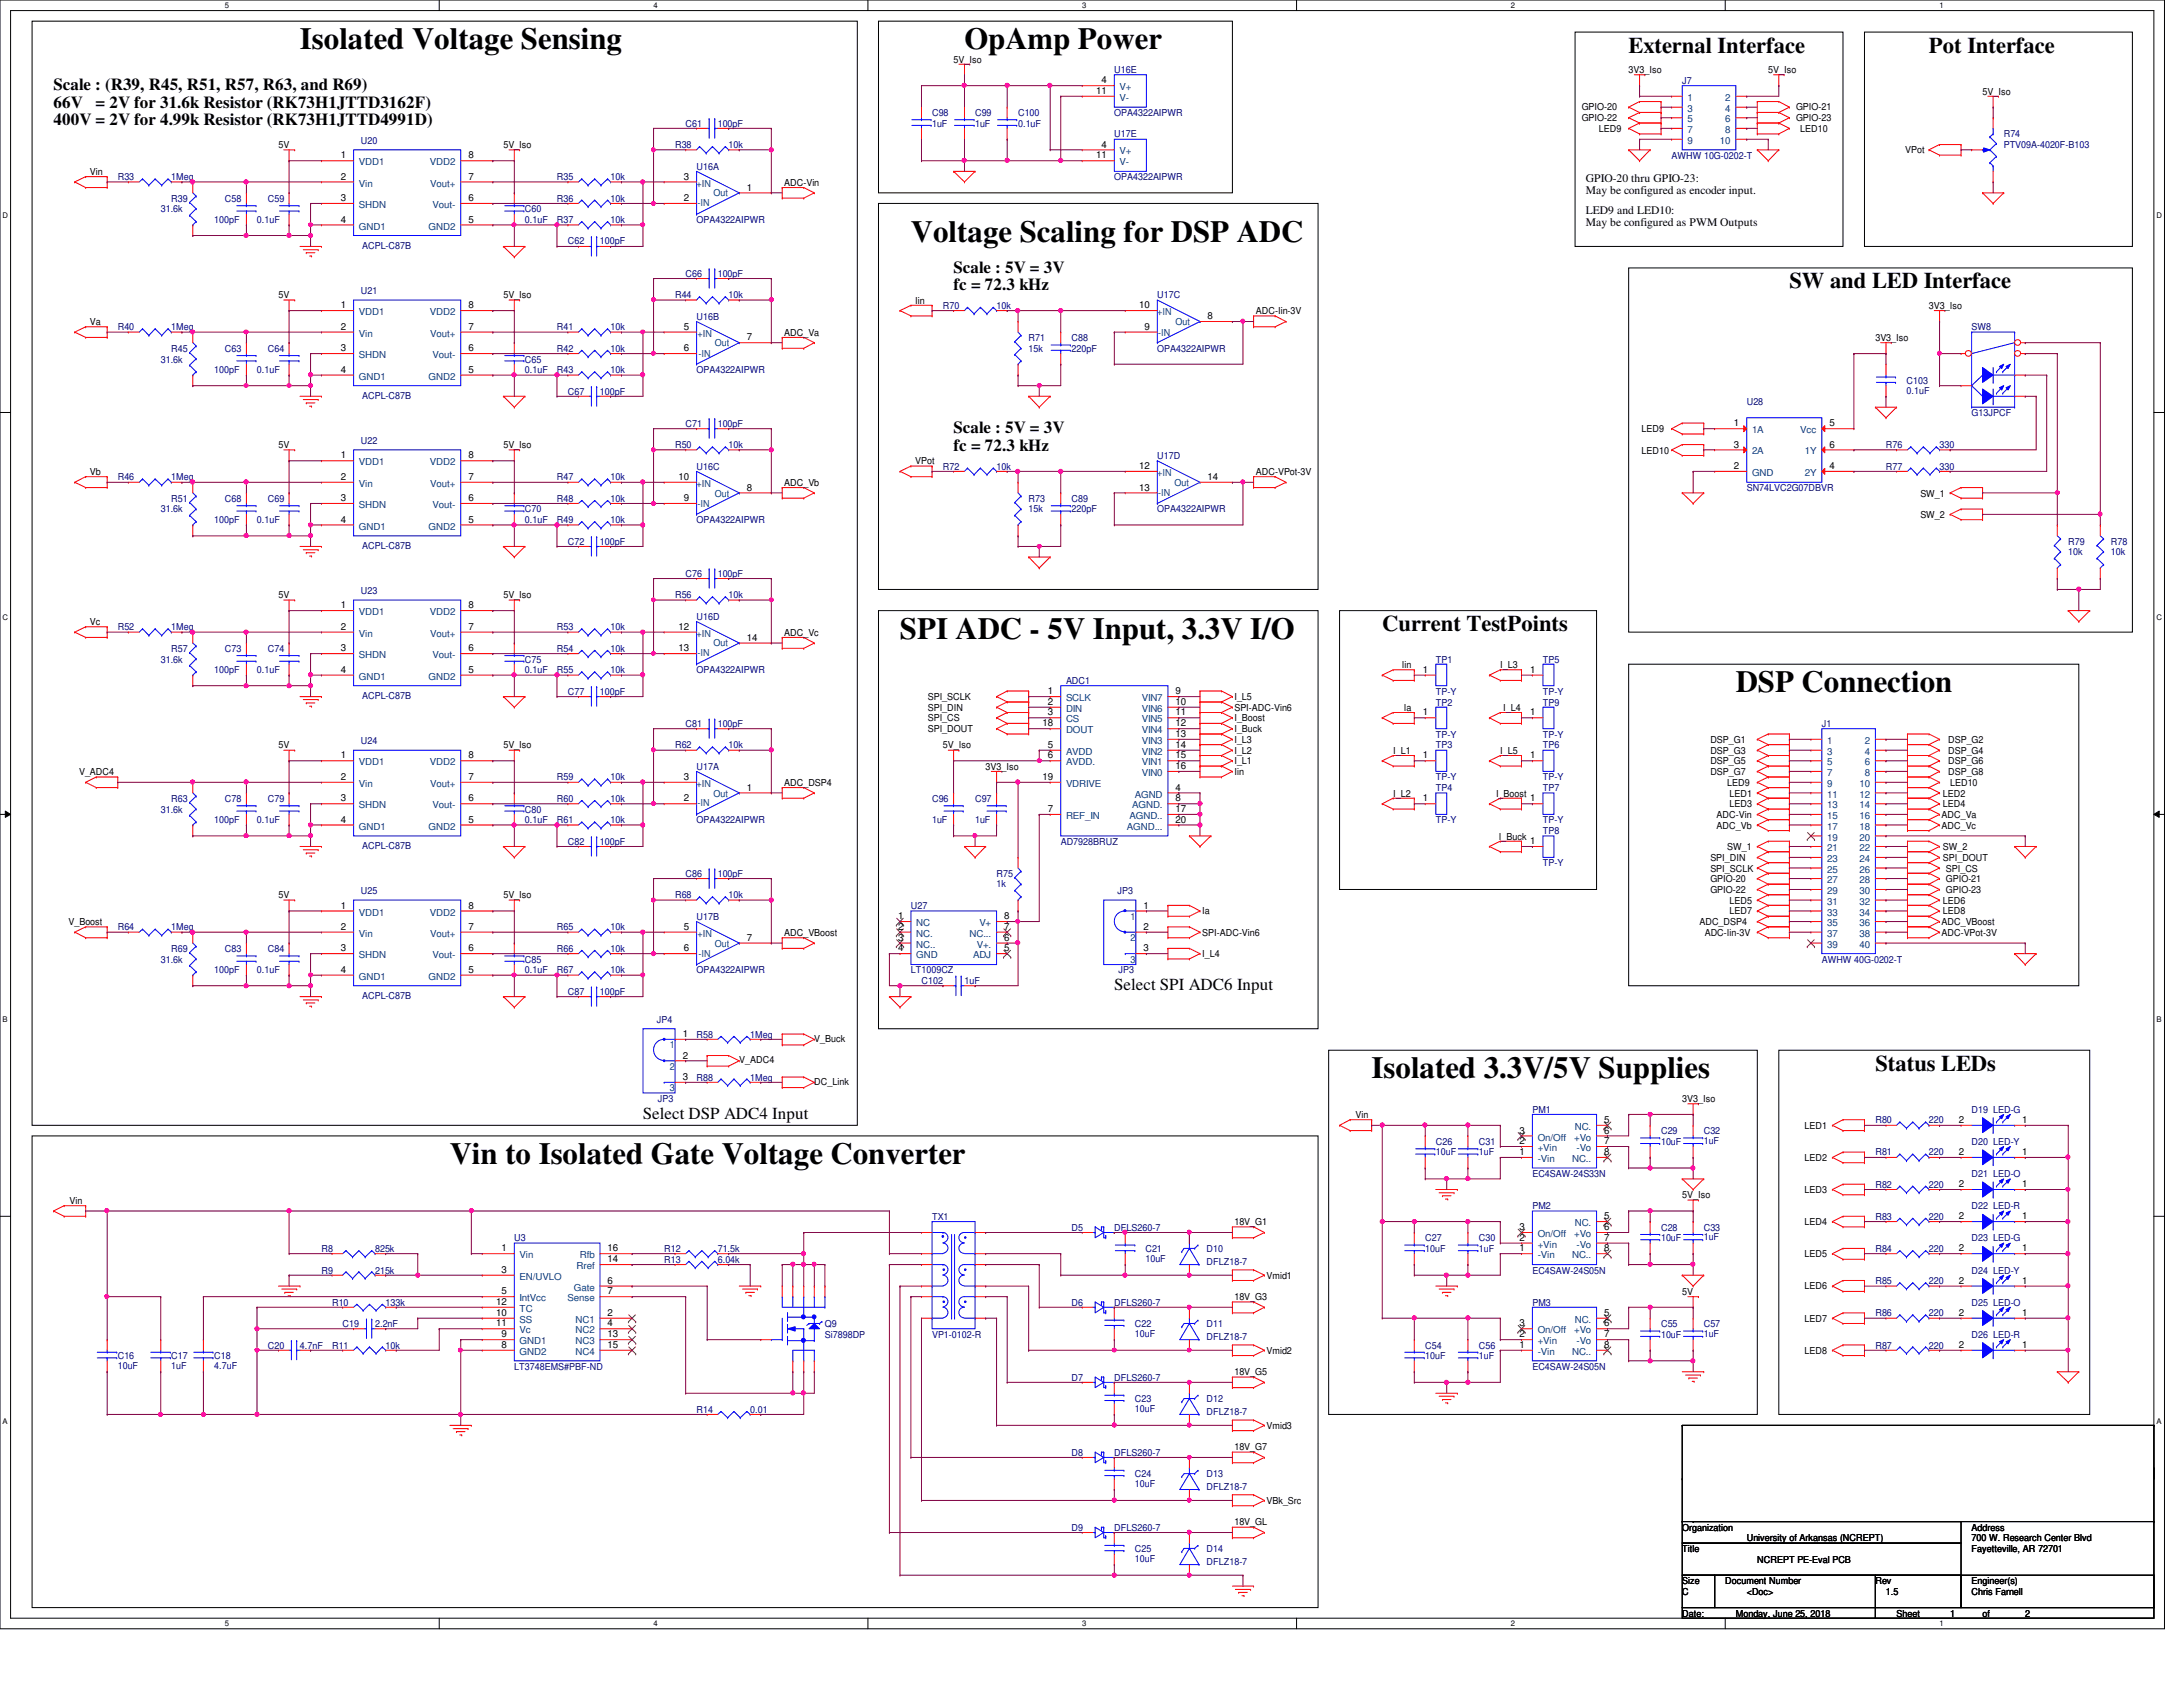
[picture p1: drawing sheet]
<svg xmlns="http://www.w3.org/2000/svg" width="279mm" height="216mm" viewBox="0 0 279 216" stroke-linecap="round" stroke-linejoin="round" font-family="sans-serif">
<defs><g id="words">
<g font-size="3.9">
<text x="38.4" y="6.3">Isolated Voltage Sensing</text>
<text x="123.4" y="6.3">OpAmp Power</text>
<text x="116.6" y="31">Voltage Scaling for DSP ADC</text>
<text x="115.2" y="81.7">SPI ADC - 5V Input, 3.3V I/O</text>
<text x="222.2" y="88.6">DSP Connection</text>
<text x="175.6" y="138">Isolated 3.3V/5V Supplies</text>
<text x="57.6" y="149">Vin to Isolated Gate Voltage Converter</text>
</g>
<g font-size="2.9">
<text x="208.4" y="6.7">External Interface</text>
<text x="246.9" y="6.7">Pot Interface</text>
<text x="229" y="36.9">SW and LED Interface</text>
<text x="176.9" y="80.8">Current TestPoints</text>
<text x="240" y="137">Status LEDs</text>
</g>
<g font-size="2.2">
<text x="6.9" y="11.6">Scale : (R39, R45, R51, R57, R63, and R69)</text>
<text x="6.9" y="13.8">66V</text>
<text x="6.9" y="16">400V = 2V for 4.99k Resistor (RK73H1JTTD4991D)</text>
<text x="12.2" y="13.8">= 2V for 31.6k Resistor (RK73H1JTTD3162F)</text>
<text x="122" y="34.9">Scale : 5V = 3V</text>
<text x="122" y="37.1">fc = 72.3 kHz</text>
<text x="122" y="55.5">Scale : 5V = 3V</text>
<text x="122" y="57.7">fc = 72.3 kHz</text>
<text x="142.6" y="126.7">Select SPI ADC6 Input</text>
<text x="82.3" y="143.2">Select DSP ADC4 Input</text>
</g>
<g font-size="1.5">
<text x="203" y="23.3">GPIO-20 thru GPIO-23:</text>
<text x="203" y="24.8">May be configured as encoder input.</text>
<text x="203" y="27.4">LED9 and LED10:</text>
<text x="203" y="28.9">May be configured as PWM Outputs</text>
</g>
<g font-size="1.2">
<text x="122" y="8">5V_Iso</text>
<text x="141" y="10.7">4</text>
<text x="208.4" y="9.4">3V3_Iso</text>
<text x="226.3" y="9.4">5V_Iso</text>
<text x="140.3" y="12">11</text>
<text x="202.4" y="14.1">GPIO-20</text>
<text x="202.4" y="15.5">GPIO-22</text>
<text x="204.6" y="16.9">LED9</text>
<text x="229.9" y="14.1">GPIO-21</text>
<text x="229.9" y="15.5">GPIO-23</text>
<text x="230.4" y="16.9">LED10</text>
<text x="253.7" y="12.1">5V_Iso</text>
<text x="11.5" y="22.4">Vin</text>
<text x="35.6" y="19">5V</text>
<text x="43.6" y="20.3">1</text>
<text x="43.6" y="23">2</text>
<text x="59.9" y="23">7</text>
<text x="59.9" y="20.3">8</text>
<text x="64.4" y="19">5V_Iso</text>
<text x="87.5" y="23">3</text>
<text x="100.4" y="23.7">ADC-Vin</text>
<text x="140.3" y="20.3">11</text>
<text x="141" y="18.9">4</text>
<text x="243.8" y="19.6">VPot</text>
<text x="43.6" y="25.7">3</text>
<text x="43.6" y="28.5">4</text>
<text x="59.9" y="25.7">6</text>
<text x="59.9" y="28.5">5</text>
<text x="87.5" y="25.7">2</text>
<text x="95.6" y="24.4">1</text>
<text x="11.5" y="41.6">Va</text>
<text x="35.6" y="38.1">5V</text>
<text x="43.6" y="39.5">1</text>
<text x="59.9" y="39.5">8</text>
<text x="64.4" y="38.1">5V_Iso</text>
<text x="117.1" y="38.9">Iin</text>
<text x="145.8" y="39.5">10</text>
<text x="154.6" y="40.9">8</text>
<text x="160.7" y="40.2">ADC-Iin-3V</text>
<text x="246.9" y="39.5">3V3_Iso</text>
<text x="43.6" y="42.2">2</text>
<text x="43.6" y="45">3</text>
<text x="43.6" y="47.7">4</text>
<text x="59.9" y="45">6</text>
<text x="59.9" y="42.2">7</text>
<text x="59.9" y="47.7">5</text>
<text x="87.5" y="42.2">5</text>
<text x="87.5" y="45">6</text>
<text x="95.6" y="43.6">7</text>
<text x="100.4" y="43">ADC_Va</text>
<text x="146.5" y="42.2">9</text>
<text x="240" y="43.6">3V3_Iso</text>
<text x="35.6" y="57.4">5V</text>
<text x="43.6" y="58.7">1</text>
<text x="59.9" y="58.7">8</text>
<text x="64.4" y="57.4">5V_Iso</text>
<text x="117.1" y="59.4">VPot</text>
<text x="210.1" y="55.3">LED9</text>
<text x="210.1" y="58">LED10</text>
<text x="221.9" y="57.3">3</text>
<text x="221.9" y="54.6">1</text>
<text x="234.1" y="54.6">5</text>
<text x="234.1" y="57.3">6</text>
<text x="11.5" y="60.8">Vb</text>
<text x="43.6" y="61.4">2</text>
<text x="43.6" y="64.1">3</text>
<text x="59.9" y="64.1">6</text>
<text x="59.9" y="61.4">7</text>
<text x="86.8" y="61.4">10</text>
<text x="87.5" y="64.1">9</text>
<text x="95.6" y="62.8">8</text>
<text x="100.4" y="62.1">ADC_Vb</text>
<text x="145.8" y="60">12</text>
<text x="145.8" y="62.8">13</text>
<text x="154.6" y="61.4">14</text>
<text x="160.7" y="60.8">ADC-VPot-3V</text>
<text x="221.9" y="60">2</text>
<text x="234.1" y="60">4</text>
<text x="245.8" y="63.5">SW_1</text>
<text x="43.6" y="66.9">4</text>
<text x="59.9" y="66.9">5</text>
<text x="245.8" y="66.3">SW_2</text>
<text x="35.6" y="76.6">5V</text>
<text x="43.6" y="77.9">1</text>
<text x="59.9" y="77.9">8</text>
<text x="64.4" y="76.6">5V_Iso</text>
<text x="11.5" y="80">Vc</text>
<text x="43.6" y="80.6">2</text>
<text x="43.6" y="83.4">3</text>
<text x="59.9" y="83.4">6</text>
<text x="59.9" y="80.6">7</text>
<text x="86.8" y="80.6">12</text>
<text x="86.8" y="83.4">13</text>
<text x="95.6" y="82">14</text>
<text x="100.4" y="81.4">ADC_Vc</text>
<text x="43.6" y="86.1">4</text>
<text x="59.9" y="86.1">5</text>
<text x="118.7" y="89.6">SPI_SCLK</text>
<text x="134.1" y="88.9">1</text>
<text x="150.5" y="88.9">9</text>
<text x="158" y="89.6">I_L5</text>
<text x="179.4" y="85.5">Iin</text>
<text x="182.1" y="86.1">1</text>
<text x="192" y="85.5">I_L3</text>
<text x="195.8" y="86.1">1</text>
<text x="35.6" y="95.8">5V</text>
<text x="64.4" y="95.8">5V_Iso</text>
<text x="118.7" y="91">SPI_DIN</text>
<text x="118.7" y="92.3">SPI_CS</text>
<text x="118.7" y="93.7">SPI_DOUT</text>
<text x="120.7" y="95.8">5V_Iso</text>
<text x="133.4" y="93">18</text>
<text x="134.1" y="90.2">2</text>
<text x="134.1" y="91.6">3</text>
<text x="134.1" y="95.7">5</text>
<text x="150.5" y="90.2">10</text>
<text x="150.5" y="91.6">11</text>
<text x="150.5" y="93">12</text>
<text x="150.5" y="94.3">13</text>
<text x="150.5" y="95.7">14</text>
<text x="158" y="91">SPI-ADC-Vin6</text>
<text x="158" y="92.3">I_Boost</text>
<text x="158" y="93.7">I_Buck</text>
<text x="158" y="95.1">I_L3</text>
<text x="179.7" y="91">Ia</text>
<text x="182.1" y="91.6">1</text>
<text x="192.4" y="91">I_L4</text>
<text x="195.8" y="91.6">1</text>
<text x="218.9" y="95.1">DSP_G1</text>
<text x="249.3" y="95.1">DSP_G2</text>
<text x="10.1" y="99.2">V_ADC4</text>
<text x="43.6" y="97.1">1</text>
<text x="43.6" y="99.8">2</text>
<text x="59.9" y="99.8">7</text>
<text x="59.9" y="97.1">8</text>
<text x="87.5" y="99.8">3</text>
<text x="95.6" y="101.2">1</text>
<text x="100.4" y="100.6">ADC_DSP4</text>
<text x="126.2" y="98.5">3V3_Iso</text>
<text x="133.4" y="99.8">19</text>
<text x="134.1" y="97.1">6</text>
<text x="150.5" y="101.2">4</text>
<text x="150.5" y="97.1">15</text>
<text x="150.5" y="98.4">16</text>
<text x="158" y="96.4">I_L2</text>
<text x="158" y="97.8">I_L1</text>
<text x="158" y="99.2">Iin</text>
<text x="178.3" y="101.9">I_L2</text>
<text x="178.3" y="96.4">I_L1</text>
<text x="182.1" y="97.1">1</text>
<text x="191.5" y="101.9">I_Boost</text>
<text x="192" y="96.4">I_L5</text>
<text x="195.8" y="97.1">1</text>
<text x="218.9" y="96.4">DSP_G3</text>
<text x="218.9" y="97.8">DSP_G5</text>
<text x="218.9" y="99.2">DSP_G7</text>
<text x="221.1" y="100.6">LED9</text>
<text x="221.4" y="101.9">LED1</text>
<text x="248.7" y="101.9">LED2</text>
<text x="249.3" y="96.4">DSP_G4</text>
<text x="249.3" y="97.8">DSP_G6</text>
<text x="249.3" y="99.2">DSP_G8</text>
<text x="249.6" y="100.6">LED10</text>
<text x="43.6" y="102.6">3</text>
<text x="43.6" y="105.3">4</text>
<text x="59.9" y="102.6">6</text>
<text x="59.9" y="105.3">5</text>
<text x="87.5" y="102.6">2</text>
<text x="134.1" y="103.9">7</text>
<text x="150.5" y="102.6">8</text>
<text x="150.5" y="103.9">17</text>
<text x="150.5" y="105.3">20</text>
<text x="182.1" y="102.6">1</text>
<text x="191.9" y="107.4">I_Buck</text>
<text x="195.8" y="102.6">1</text>
<text x="219.7" y="104.7">ADC-Vin</text>
<text x="219.7" y="106">ADC_Vb</text>
<text x="221.4" y="103.3">LED3</text>
<text x="248.5" y="104.7">ADC_Va</text>
<text x="248.5" y="106">ADC_Vc</text>
<text x="248.7" y="103.3">LED4</text>
<text x="195.8" y="108">1</text>
<text x="218.9" y="111.5">SPI_SCLK</text>
<text x="218.9" y="110.2">SPI_DIN</text>
<text x="218.9" y="112.9">GPIO-20</text>
<text x="221.1" y="108.8">SW_1</text>
<text x="248.7" y="110.2">SPI_DOUT</text>
<text x="248.7" y="108.8">SW_2</text>
<text x="249" y="111.5">SPI_CS</text>
<text x="249" y="112.9">GPIO-21</text>
<text x="8.8" y="118.4">V_Boost</text>
<text x="35.6" y="115">5V</text>
<text x="43.6" y="116.3">1</text>
<text x="43.6" y="119">2</text>
<text x="59.9" y="119">7</text>
<text x="59.9" y="116.3">8</text>
<text x="64.4" y="115">5V_Iso</text>
<text x="87.5" y="119">5</text>
<text x="100.4" y="119.8">ADC_VBoost</text>
<text x="114.9" y="117.6">1</text>
<text x="114.9" y="119">2</text>
<text x="128.5" y="119">7</text>
<text x="128.5" y="117.6">8</text>
<text x="146.3" y="116.3">1</text>
<text x="146.3" y="119">2</text>
<text x="153.9" y="117">Ia</text>
<text x="153.9" y="119.8">SPI-ADC-Vin6</text>
<text x="217.5" y="118.4">ADC_DSP4</text>
<text x="218.2" y="119.8">ADC-Iin-3V</text>
<text x="218.9" y="114.3">GPIO-22</text>
<text x="221.4" y="115.7">LED5</text>
<text x="221.4" y="117">LED7</text>
<text x="248.5" y="118.4">ADC_VBoost</text>
<text x="248.5" y="119.8">ADC-VPot-3V</text>
<text x="248.7" y="115.7">LED6</text>
<text x="248.7" y="117">LED8</text>
<text x="249" y="114.3">GPIO-23</text>
<text x="43.6" y="121.8">3</text>
<text x="43.6" y="124.5">4</text>
<text x="59.9" y="121.8">6</text>
<text x="59.9" y="124.5">5</text>
<text x="87.5" y="121.8">6</text>
<text x="95.6" y="120.4">7</text>
<text x="114.9" y="120.4">3</text>
<text x="114.9" y="121.8">4</text>
<text x="128.5" y="121.8">5</text>
<text x="128.5" y="120.4">6</text>
<text x="146.3" y="121.8">3</text>
<text x="153.9" y="122.5">I_L4</text>
<text x="87.4" y="132.7">1</text>
<text x="87.4" y="135.5">2</text>
<text x="94.6" y="136.1">V_ADC4</text>
<text x="104.2" y="133.3">V_Buck</text>
<text x="87.4" y="138.2">3</text>
<text x="104.2" y="138.9">DC_Link</text>
<text x="173.5" y="143.1">Vin</text>
<text x="205.3" y="143.7">5</text>
<text x="215.3" y="141">3V3_Iso</text>
<text x="250.7" y="143.7">2</text>
<text x="258.8" y="143.7">1</text>
<text x="194.5" y="147.8">1</text>
<text x="194.5" y="146.4">2</text>
<text x="194.5" y="145.1">3</text>
<text x="205.3" y="145.1">6</text>
<text x="205.3" y="146.4">7</text>
<text x="205.3" y="147.8">8</text>
<text x="231" y="144.4">LED1</text>
<text x="231" y="148.6">LED2</text>
<text x="250.7" y="147.8">2</text>
<text x="258.8" y="147.8">1</text>
<text x="8.9" y="154.1">Vin</text>
<text x="215.3" y="153.4">5V_Iso</text>
<text x="231" y="152.7">LED3</text>
<text x="250.7" y="151.9">2</text>
<text x="258.8" y="151.9">1</text>
<text x="64.2" y="160.1">1</text>
<text x="77.8" y="161.5">14</text>
<text x="77.8" y="160.1">16</text>
<text x="158" y="156.8">18V_G1</text>
<text x="194.5" y="160.1">1</text>
<text x="194.5" y="158.8">2</text>
<text x="194.5" y="157.4">3</text>
<text x="205.3" y="156">5</text>
<text x="205.3" y="157.4">6</text>
<text x="205.3" y="158.8">7</text>
<text x="205.3" y="160.1">8</text>
<text x="231" y="156.8">LED4</text>
<text x="231" y="160.9">LED5</text>
<text x="250.7" y="160.1">2</text>
<text x="250.7" y="156">2</text>
<text x="258.8" y="160.1">1</text>
<text x="258.8" y="156">1</text>
<text x="63.5" y="167">12</text>
<text x="64.2" y="162.9">3</text>
<text x="64.2" y="165.7">5</text>
<text x="77.8" y="164.3">6</text>
<text x="77.8" y="165.7">7</text>
<text x="158" y="166.4">18V_G3</text>
<text x="162.1" y="163.7">Vmid1</text>
<text x="215.3" y="165.7">5V</text>
<text x="231" y="165">LED6</text>
<text x="250.7" y="164.3">2</text>
<text x="258.8" y="164.3">1</text>
<text x="63.5" y="168.4">10</text>
<text x="63.5" y="169.8">11</text>
<text x="64.2" y="172.5">8</text>
<text x="64.2" y="171.2">9</text>
<text x="77.8" y="168.4">2</text>
<text x="77.8" y="169.8">4</text>
<text x="77.8" y="171.2">13</text>
<text x="77.8" y="172.5">15</text>
<text x="162.1" y="173.3">Vmid2</text>
<text x="194.5" y="172.5">1</text>
<text x="194.5" y="171.2">2</text>
<text x="194.5" y="169.8">3</text>
<text x="205.3" y="168.4">5</text>
<text x="205.3" y="169.8">6</text>
<text x="205.3" y="171.2">7</text>
<text x="205.3" y="172.5">8</text>
<text x="231" y="169.2">LED7</text>
<text x="231" y="173.3">LED8</text>
<text x="250.7" y="168.4">2</text>
<text x="250.7" y="172.5">2</text>
<text x="258.8" y="168.4">1</text>
<text x="258.8" y="172.5">1</text>
<text x="158" y="176">18V_G5</text>
<text x="158" y="185.6">18V_G7</text>
<text x="162.1" y="182.9">Vmid3</text>
<text x="158" y="195.2">18V_GL</text>
<text x="162.1" y="192.4">VBk_Src</text>
<text x="215.3" y="195.9">Organization</text>
<text x="223.6" y="197.3">University of Arkansas (NCREPT)</text>
<text x="252.3" y="197.3">700 W. Research Center Blvd</text>
<text x="252.3" y="195.9">Address</text>
<text x="215.3" y="198.6">Title</text>
<text x="215.3" y="202.7">Size</text>
<text x="220.8" y="202.7">Document Number</text>
<text x="224.9" y="200">NCREPT PE-Eval PCB</text>
<text x="240" y="202.7">Rev</text>
<text x="252.3" y="198.6">Fayetteville, AR 72701</text>
<text x="252.3" y="202.7">Engineer(s)</text>
<text x="215.3" y="206.9">Date:</text>
<text x="215.3" y="204.1">C</text>
<text x="222.2" y="206.9">Monday, June 25, 2018</text>
<text x="223.6" y="204.1">&lt;Doc&gt;</text>
<text x="241.4" y="204.1">1.5</text>
<text x="242.7" y="206.9">Sheet</text>
<text x="249.6" y="206.9">1</text>
<text x="252.3" y="204.1">Chris Farnell</text>
<text x="253.7" y="206.9">of</text>
<text x="259.2" y="206.9">2</text>
</g>
<g font-size="1.2" fill="#000080">
<text x="142.6" y="9.4">U16E</text>
<text x="215.3" y="10.7">J7</text>
<text x="87.8" y="16.2">C61</text>
<text x="91.9" y="16.2">100pF</text>
<text x="119.3" y="14.9">C98</text>
<text x="119.3" y="16.2">1uF</text>
<text x="124.8" y="14.9">C99</text>
<text x="124.8" y="16.2">1uF</text>
<text x="130.3" y="14.9">C100</text>
<text x="130.3" y="16.2">0.1uF</text>
<text x="142.6" y="14.9">OPA4322AIPWR</text>
<text x="142.6" y="17.6">U17E</text>
<text x="256.5" y="17.6">R74</text>
<text x="15.1" y="23.1">R33</text>
<text x="21.9" y="23.1">1Meg</text>
<text x="46.2" y="18.4">U20</text>
<text x="71.3" y="23.1">R35</text>
<text x="78.1" y="23.1">10k</text>
<text x="86.4" y="19">R38</text>
<text x="89.2" y="21.7">U16A</text>
<text x="93.3" y="19">10k</text>
<text x="142.6" y="23.1">OPA4322AIPWR</text>
<text x="214" y="20.3">AWHW 10G-0202-T</text>
<text x="256.5" y="19">PTV09A-4020F-B103</text>
<text x="20.6" y="27.2">31.6k</text>
<text x="21.9" y="25.8">R39</text>
<text x="27.4" y="28.6">100pF</text>
<text x="28.8" y="25.8">C58</text>
<text x="32.9" y="28.6">0.1uF</text>
<text x="34.3" y="25.8">C59</text>
<text x="67.2" y="27.2">C60</text>
<text x="67.2" y="28.6">0.1uF</text>
<text x="71.3" y="25.8">R36</text>
<text x="71.3" y="28.6">R37</text>
<text x="78.1" y="25.8">10k</text>
<text x="78.1" y="28.6">10k</text>
<text x="89.2" y="28.6">OPA4322AIPWR</text>
<text x="46.4" y="31.8">ACPL-C87B</text>
<text x="72.7" y="31.3">C62</text>
<text x="76.8" y="31.3">100pF</text>
<text x="87.8" y="35.4">C66</text>
<text x="91.9" y="35.4">100pF</text>
<text x="46.2" y="37.6">U21</text>
<text x="86.4" y="38.1">R44</text>
<text x="89.2" y="40.9">U16B</text>
<text x="93.3" y="38.1">10k</text>
<text x="120.7" y="39.5">R70</text>
<text x="127.6" y="39.5">10k</text>
<text x="148.1" y="38.1">U17C</text>
<text x="15.1" y="42.3">R40</text>
<text x="20.6" y="46.4">31.6k</text>
<text x="21.9" y="45">R45</text>
<text x="21.9" y="42.3">1Meg</text>
<text x="27.4" y="47.8">100pF</text>
<text x="28.8" y="45">C63</text>
<text x="32.9" y="47.8">0.1uF</text>
<text x="34.3" y="45">C64</text>
<text x="67.2" y="46.4">C65</text>
<text x="67.2" y="47.8">0.1uF</text>
<text x="71.3" y="47.8">R43</text>
<text x="71.3" y="45">R42</text>
<text x="71.3" y="42.3">R41</text>
<text x="78.1" y="47.8">10k</text>
<text x="78.1" y="45">10k</text>
<text x="78.1" y="42.3">10k</text>
<text x="89.2" y="47.8">OPA4322AIPWR</text>
<text x="131.7" y="43.6">R71</text>
<text x="131.7" y="45">15k</text>
<text x="137.2" y="43.6">C88</text>
<text x="137.2" y="45">220pF</text>
<text x="148.1" y="45">OPA4322AIPWR</text>
<text x="252.3" y="42.3">SW8</text>
<text x="46.4" y="51.1">ACPL-C87B</text>
<text x="72.7" y="50.5">C67</text>
<text x="76.8" y="50.5">100pF</text>
<text x="223.6" y="51.9">U28</text>
<text x="244" y="49.1">C103</text>
<text x="244" y="50.4">0.1uF</text>
<text x="252.3" y="53.3">G13JPCF</text>
<text x="46.2" y="56.8">U22</text>
<text x="86.4" y="57.4">R50</text>
<text x="87.8" y="54.6">C71</text>
<text x="91.9" y="54.6">100pF</text>
<text x="93.3" y="57.4">10k</text>
<text x="148.1" y="58.7">U17D</text>
<text x="241.4" y="57.4">R76</text>
<text x="248.2" y="57.4">330</text>
<text x="15.1" y="61.5">R46</text>
<text x="20.6" y="65.6">31.6k</text>
<text x="21.9" y="64.2">R51</text>
<text x="21.9" y="61.5">1Meg</text>
<text x="28.8" y="64.2">C68</text>
<text x="34.3" y="64.2">C69</text>
<text x="67.2" y="65.6">C70</text>
<text x="71.3" y="64.2">R48</text>
<text x="71.3" y="61.5">R47</text>
<text x="78.1" y="64.2">10k</text>
<text x="78.1" y="61.5">10k</text>
<text x="89.2" y="60.1">U16C</text>
<text x="120.7" y="60.1">R72</text>
<text x="127.6" y="60.1">10k</text>
<text x="131.7" y="64.2">R73</text>
<text x="131.7" y="65.6">15k</text>
<text x="137.2" y="64.2">C89</text>
<text x="137.2" y="65.6">220pF</text>
<text x="148.1" y="65.6">OPA4322AIPWR</text>
<text x="223.6" y="62.9">SN74LVC2G07DBVR</text>
<text x="241.4" y="60.1">R77</text>
<text x="248.2" y="60.1">330</text>
<text x="27.4" y="67">100pF</text>
<text x="32.9" y="67">0.1uF</text>
<text x="46.4" y="70.3">ACPL-C87B</text>
<text x="67.2" y="67">0.1uF</text>
<text x="71.3" y="67">R49</text>
<text x="72.7" y="69.7">C72</text>
<text x="76.8" y="69.7">100pF</text>
<text x="78.1" y="67">10k</text>
<text x="89.2" y="67">OPA4322AIPWR</text>
<text x="264.7" y="69.7">R79</text>
<text x="264.7" y="71.1">10k</text>
<text x="270.2" y="69.7">R78</text>
<text x="270.2" y="71.1">10k</text>
<text x="46.2" y="76">U23</text>
<text x="86.4" y="76.6">R56</text>
<text x="87.8" y="73.8">C76</text>
<text x="91.9" y="73.8">100pF</text>
<text x="93.3" y="76.6">10k</text>
<text x="15.1" y="80.7">R52</text>
<text x="21.9" y="83.4">R57</text>
<text x="21.9" y="80.7">1Meg</text>
<text x="28.8" y="83.4">C73</text>
<text x="34.3" y="83.4">C74</text>
<text x="71.3" y="83.4">R54</text>
<text x="71.3" y="80.7">R53</text>
<text x="78.1" y="83.4">10k</text>
<text x="78.1" y="80.7">10k</text>
<text x="89.2" y="79.3">U16D</text>
<text x="20.6" y="84.8">31.6k</text>
<text x="27.4" y="86.1">100pF</text>
<text x="32.9" y="86.1">0.1uF</text>
<text x="46.4" y="89.5">ACPL-C87B</text>
<text x="67.2" y="84.8">C75</text>
<text x="67.2" y="86.1">0.1uF</text>
<text x="71.3" y="86.1">R55</text>
<text x="72.7" y="88.9">C77</text>
<text x="76.8" y="88.9">100pF</text>
<text x="78.1" y="86.1">10k</text>
<text x="89.2" y="86.1">OPA4322AIPWR</text>
<text x="136.4" y="87.5">ADC1</text>
<text x="183.8" y="84.8">TP1</text>
<text x="183.8" y="88.9">TP-Y</text>
<text x="197.5" y="84.8">TP5</text>
<text x="197.5" y="88.9">TP-Y</text>
<text x="46.2" y="95.2">U24</text>
<text x="86.4" y="95.8">R62</text>
<text x="87.8" y="93">C81</text>
<text x="91.9" y="93">100pF</text>
<text x="93.3" y="95.8">10k</text>
<text x="183.8" y="95.8">TP3</text>
<text x="183.8" y="90.3">TP2</text>
<text x="183.8" y="94.4">TP-Y</text>
<text x="197.5" y="90.3">TP9</text>
<text x="197.5" y="94.4">TP-Y</text>
<text x="197.5" y="95.8">TP6</text>
<text x="233.2" y="93">J1</text>
<text x="71.3" y="99.9">R59</text>
<text x="78.1" y="99.9">10k</text>
<text x="89.2" y="98.5">U17A</text>
<text x="183.8" y="101.3">TP4</text>
<text x="183.8" y="99.9">TP-Y</text>
<text x="197.5" y="101.3">TP7</text>
<text x="197.5" y="99.9">TP-Y</text>
<text x="20.6" y="104">31.6k</text>
<text x="21.9" y="102.6">R63</text>
<text x="27.4" y="105.4">100pF</text>
<text x="28.8" y="102.6">C78</text>
<text x="32.9" y="105.4">0.1uF</text>
<text x="34.3" y="102.6">C79</text>
<text x="67.2" y="104">C80</text>
<text x="67.2" y="105.4">0.1uF</text>
<text x="71.3" y="105.4">R61</text>
<text x="71.3" y="102.6">R60</text>
<text x="78.1" y="105.4">10k</text>
<text x="78.1" y="102.6">10k</text>
<text x="89.2" y="105.4">OPA4322AIPWR</text>
<text x="119.3" y="102.6">C96</text>
<text x="119.3" y="105.4">1uF</text>
<text x="124.8" y="102.6">C97</text>
<text x="124.8" y="105.4">1uF</text>
<text x="183.8" y="105.4">TP-Y</text>
<text x="197.5" y="105.4">TP-Y</text>
<text x="197.5" y="106.7">TP8</text>
<text x="46.4" y="108.7">ACPL-C87B</text>
<text x="72.7" y="108.1">C82</text>
<text x="76.8" y="108.1">100pF</text>
<text x="87.8" y="112.2">C86</text>
<text x="91.9" y="112.2">100pF</text>
<text x="127.6" y="112.2">R75</text>
<text x="127.6" y="113.6">1k</text>
<text x="135.8" y="108.1">AD7928BRUZ</text>
<text x="197.5" y="110.9">TP-Y</text>
<text x="15.1" y="119.1">R64</text>
<text x="21.9" y="119.1">1Meg</text>
<text x="46.2" y="114.4">U25</text>
<text x="71.3" y="119.1">R65</text>
<text x="78.1" y="119.1">10k</text>
<text x="86.4" y="115">R68</text>
<text x="89.2" y="117.7">U17B</text>
<text x="93.3" y="115">10k</text>
<text x="116.6" y="116.3">U27</text>
<text x="143" y="114.4">JP3</text>
<text x="20.6" y="123.2">31.6k</text>
<text x="21.9" y="121.8">R69</text>
<text x="27.4" y="124.6">100pF</text>
<text x="28.8" y="121.8">C83</text>
<text x="32.9" y="124.6">0.1uF</text>
<text x="34.3" y="121.8">C84</text>
<text x="67.2" y="123.2">C85</text>
<text x="67.2" y="124.6">0.1uF</text>
<text x="71.3" y="124.6">R67</text>
<text x="71.3" y="121.8">R66</text>
<text x="78.1" y="124.6">10k</text>
<text x="78.1" y="121.8">10k</text>
<text x="89.2" y="124.6">OPA4322AIPWR</text>
<text x="116.6" y="124.6">LT1009CZ</text>
<text x="117.9" y="125.9">C102</text>
<text x="123.4" y="125.9">1uF</text>
<text x="143.2" y="124.6">JP3</text>
<text x="233.2" y="123.2">AWHW 40G-0202-T</text>
<text x="46.4" y="127.8">ACPL-C87B</text>
<text x="72.7" y="127.3">C87</text>
<text x="76.8" y="127.3">100pF</text>
<text x="84.1" y="130.9">JP4</text>
<text x="89.2" y="132.8">R58</text>
<text x="96" y="132.8">1Meg</text>
<text x="84.2" y="141">JP3</text>
<text x="89.2" y="138.3">R88</text>
<text x="96" y="138.3">1Meg</text>
<text x="196.1" y="142.4">PM1</text>
<text x="240" y="143.8">R80</text>
<text x="246.9" y="143.8">220</text>
<text x="252.3" y="142.4">D19 LED-G</text>
<text x="183.8" y="146.5">C26</text>
<text x="183.8" y="147.9">10uF</text>
<text x="189.3" y="146.5">C31</text>
<text x="189.3" y="147.9">1uF</text>
<text x="212.6" y="145.2">C29</text>
<text x="212.6" y="146.5">10uF</text>
<text x="218.1" y="145.2">C32</text>
<text x="218.1" y="146.4">1uF</text>
<text x="240" y="147.9">R81</text>
<text x="246.9" y="147.9">220</text>
<text x="252.3" y="146.5">D20 LED-Y</text>
<text x="196.1" y="154.7">PM2</text>
<text x="196.1" y="150.6">EC4SAW-24S33N</text>
<text x="240" y="152">R82</text>
<text x="246.9" y="152">220</text>
<text x="252.3" y="154.7">D22 LED-R</text>
<text x="252.3" y="150.6">D21 LED-O</text>
<text x="41.1" y="160.2">R8</text>
<text x="48" y="160.2">825k</text>
<text x="65.8" y="158.9">U3</text>
<text x="85" y="160.2">R12</text>
<text x="85" y="161.6">R13</text>
<text x="91.9" y="160.2">71.5k</text>
<text x="91.9" y="161.6">6.04k</text>
<text x="119.3" y="156.1">TX1</text>
<text x="137.2" y="157.5">D5</text>
<text x="142.6" y="157.5">DFLS260-7</text>
<text x="146.6" y="160.2">C21</text>
<text x="146.6" y="161.5">10uF</text>
<text x="154.4" y="160.2">D10</text>
<text x="154.4" y="161.9">DFLZ18-7</text>
<text x="182.4" y="158.9">C27</text>
<text x="182.4" y="160.2">10uF</text>
<text x="189.3" y="158.9">C30</text>
<text x="189.3" y="160.2">1uF</text>
<text x="212.6" y="157.5">C28</text>
<text x="212.6" y="158.9">10uF</text>
<text x="218.1" y="157.5">C33</text>
<text x="218.1" y="158.7">1uF</text>
<text x="240" y="160.2">R84</text>
<text x="240" y="156.1">R83</text>
<text x="246.9" y="160.2">220</text>
<text x="246.9" y="156.1">220</text>
<text x="252.3" y="158.9">D23 LED-G</text>
<text x="41.1" y="163">R9</text>
<text x="42.5" y="167.1">R10</text>
<text x="48" y="163">215k</text>
<text x="49.4" y="167.1">133k</text>
<text x="137.2" y="167.1">D6</text>
<text x="142.6" y="167.1">DFLS260-7</text>
<text x="196.1" y="167.1">PM3</text>
<text x="196.1" y="163">EC4SAW-24S05N</text>
<text x="240" y="164.3">R85</text>
<text x="246.9" y="164.3">220</text>
<text x="252.3" y="167.1">D25 LED-O</text>
<text x="252.3" y="163">D24 LED-Y</text>
<text x="15.1" y="173.9">C16</text>
<text x="21.9" y="173.9">C17</text>
<text x="27.4" y="173.9">C18</text>
<text x="34.3" y="172.6">C20</text>
<text x="38.4" y="172.6">4.7nF</text>
<text x="42.5" y="172.6">R11</text>
<text x="43.9" y="169.8">C19</text>
<text x="48" y="169.8">2.2nF</text>
<text x="49.4" y="172.6">10k</text>
<text x="105.6" y="169.8">Q9</text>
<text x="105.6" y="171.2">Si7898DP</text>
<text x="119.3" y="171.2">VP1-0102-R</text>
<text x="145.2" y="169.8">C22</text>
<text x="145.2" y="171.1">10uF</text>
<text x="154.4" y="169.8">D11</text>
<text x="154.4" y="171.5">DFLZ18-7</text>
<text x="182.4" y="172.6">C54</text>
<text x="182.4" y="173.9">10uF</text>
<text x="189.3" y="172.6">C56</text>
<text x="189.3" y="173.9">1uF</text>
<text x="212.6" y="169.8">C55</text>
<text x="212.6" y="171.2">10uF</text>
<text x="218.1" y="169.8">C57</text>
<text x="218.1" y="171.1">1uF</text>
<text x="240" y="172.6">R87</text>
<text x="240" y="168.4">R86</text>
<text x="246.9" y="172.6">220</text>
<text x="246.9" y="168.4">220</text>
<text x="252.3" y="171.2">D26 LED-R</text>
<text x="15.1" y="175.2">10uF</text>
<text x="21.9" y="175.2">1uF</text>
<text x="27.4" y="175.2">4.7uF</text>
<text x="65.8" y="175.3">LT3748EMS#PBF-ND</text>
<text x="137.2" y="176.7">D7</text>
<text x="142.6" y="176.7">DFLS260-7</text>
<text x="145.2" y="179.5">C23</text>
<text x="154.4" y="179.5">D12</text>
<text x="196.1" y="175.3">EC4SAW-24S05N</text>
<text x="89.2" y="180.8">R14</text>
<text x="96" y="180.8">0.01</text>
<text x="145.2" y="180.7">10uF</text>
<text x="154.4" y="181.1">DFLZ18-7</text>
<text x="137.2" y="186.3">D8</text>
<text x="142.6" y="186.3">DFLS260-7</text>
<text x="145.2" y="189">C24</text>
<text x="145.2" y="190.3">10uF</text>
<text x="154.4" y="189">D13</text>
<text x="154.4" y="190.7">DFLZ18-7</text>
<text x="137.2" y="195.9">D9</text>
<text x="142.6" y="195.9">DFLS260-7</text>
<text x="145.2" y="198.6">C25</text>
<text x="145.2" y="199.9">10uF</text>
<text x="154.4" y="198.6">D14</text>
<text x="154.4" y="200.3">DFLZ18-7</text>
</g>
<g font-size="1.2" fill="#004080">
<text x="143.3" y="11.6">V+</text>
<text x="143.3" y="12.9">V-</text>
<text x="216" y="12.9">1</text>
<text x="216" y="14.3">3</text>
<text x="216" y="15.7">5</text>
<text x="216" y="17">7</text>
<text x="220.8" y="12.9">2</text>
<text x="220.8" y="14.3">4</text>
<text x="220.8" y="15.7">6</text>
<text x="220.8" y="17">8</text>
<text x="45.9" y="21.2">VDD1</text>
<text x="45.9" y="23.9">Vin</text>
<text x="55" y="21.2">VDD2</text>
<text x="55.1" y="23.9">Vout+</text>
<text x="89.2" y="23.9">+IN</text>
<text x="143.3" y="19.8">V+</text>
<text x="143.3" y="21.2">V-</text>
<text x="216" y="18.4">9</text>
<text x="220.1" y="18.4">10</text>
<text x="45.9" y="26.6">SHDN</text>
<text x="45.9" y="29.4">GND1</text>
<text x="54.9" y="29.4">GND2</text>
<text x="55.4" y="26.6">Vout-</text>
<text x="89.3" y="26.4">-IN</text>
<text x="91.3" y="25.1">Out</text>
<text x="45.9" y="40.3">VDD1</text>
<text x="55" y="40.3">VDD2</text>
<text x="148.1" y="40.3">+IN</text>
<text x="150.5" y="41.6">Out</text>
<text x="45.9" y="43.1">Vin</text>
<text x="45.9" y="45.8">SHDN</text>
<text x="55.1" y="43.1">Vout+</text>
<text x="55.4" y="45.8">Vout-</text>
<text x="89.3" y="43.1">+IN</text>
<text x="89.4" y="45.7">-IN</text>
<text x="91.5" y="44.3">Out</text>
<text x="148.3" y="43">-IN</text>
<text x="45.9" y="48.6">GND1</text>
<text x="54.9" y="48.6">GND2</text>
<text x="45.9" y="59.6">VDD1</text>
<text x="55" y="59.6">VDD2</text>
<text x="224.2" y="58.2">2A</text>
<text x="224.2" y="55.5">1A</text>
<text x="230.4" y="55.5">Vcc</text>
<text x="231" y="58.2">1Y</text>
<text x="45.9" y="62.3">Vin</text>
<text x="45.9" y="65">SHDN</text>
<text x="55.1" y="62.3">Vout+</text>
<text x="55.4" y="65">Vout-</text>
<text x="89.2" y="62.3">+IN</text>
<text x="89.3" y="64.9">-IN</text>
<text x="91.5" y="63.5">Out</text>
<text x="148.1" y="60.9">+IN</text>
<text x="148.3" y="63.4">-IN</text>
<text x="150.3" y="62.1">Out</text>
<text x="224.2" y="60.9">GND</text>
<text x="231" y="60.9">2Y</text>
<text x="45.9" y="67.8">GND1</text>
<text x="54.9" y="67.8">GND2</text>
<text x="45.9" y="78.7">VDD1</text>
<text x="45.9" y="81.5">Vin</text>
<text x="55" y="78.7">VDD2</text>
<text x="55.1" y="81.5">Vout+</text>
<text x="89.2" y="81.5">+IN</text>
<text x="89.3" y="84">-IN</text>
<text x="91.3" y="82.7">Out</text>
<text x="45.9" y="84.2">SHDN</text>
<text x="45.9" y="87">GND1</text>
<text x="54.9" y="87">GND2</text>
<text x="55.4" y="84.2">Vout-</text>
<text x="136.4" y="89.7">SCLK</text>
<text x="146.1" y="89.7">VIN7</text>
<text x="136.4" y="91.1">DIN</text>
<text x="136.4" y="92.5">CS</text>
<text x="136.4" y="93.9">DOUT</text>
<text x="146.1" y="91.1">VIN6</text>
<text x="146.1" y="92.5">VIN5</text>
<text x="146.1" y="93.9">VIN4</text>
<text x="146.1" y="95.2">VIN3</text>
<text x="233.8" y="95.2">1</text>
<text x="238.7" y="95.2">2</text>
<text x="45.9" y="98">VDD1</text>
<text x="45.9" y="100.7">Vin</text>
<text x="55" y="98">VDD2</text>
<text x="55.1" y="100.7">Vout+</text>
<text x="89.2" y="100.7">+IN</text>
<text x="91.3" y="101.9">Out</text>
<text x="136.4" y="96.6">AVDD</text>
<text x="136.4" y="98">AVDD.</text>
<text x="136.4" y="100.7">VDRIVE</text>
<text x="146.1" y="96.6">VIN2</text>
<text x="146.1" y="98">VIN1</text>
<text x="146.1" y="99.3">VIN0</text>
<text x="233.8" y="96.6">3</text>
<text x="233.8" y="98">5</text>
<text x="233.8" y="99.3">7</text>
<text x="233.8" y="100.7">9</text>
<text x="238" y="100.7">10</text>
<text x="238.7" y="96.6">4</text>
<text x="238.7" y="98">6</text>
<text x="238.7" y="99.3">8</text>
<text x="45.9" y="103.5">SHDN</text>
<text x="45.9" y="106.2">GND1</text>
<text x="54.9" y="106.2">GND2</text>
<text x="55.4" y="103.5">Vout-</text>
<text x="89.3" y="103.2">-IN</text>
<text x="136.4" y="104.8">REF_IN</text>
<text x="144.2" y="106.2">AGND...</text>
<text x="144.6" y="104.8">AGND..</text>
<text x="144.9" y="103.5">AGND.</text>
<text x="145.2" y="102.1">AGND</text>
<text x="233.8" y="102.1">11</text>
<text x="233.8" y="103.5">13</text>
<text x="233.8" y="104.8">15</text>
<text x="233.8" y="106.2">17</text>
<text x="233.8" y="107.6">19</text>
<text x="238" y="102.1">12</text>
<text x="238" y="103.5">14</text>
<text x="238" y="104.8">16</text>
<text x="238" y="106.2">18</text>
<text x="238" y="107.6">20</text>
<text x="233.8" y="108.9">21</text>
<text x="233.8" y="110.3">23</text>
<text x="233.8" y="111.7">25</text>
<text x="233.8" y="113">27</text>
<text x="238" y="108.9">22</text>
<text x="238" y="110.3">24</text>
<text x="238" y="111.7">26</text>
<text x="238" y="113">28</text>
<text x="45.9" y="117.2">VDD1</text>
<text x="45.9" y="119.9">Vin</text>
<text x="55" y="117.2">VDD2</text>
<text x="55.1" y="119.9">Vout+</text>
<text x="89.3" y="119.9">+IN</text>
<text x="117.3" y="118.5">NC</text>
<text x="117.3" y="119.9">NC.</text>
<text x="124.1" y="119.9">NC...</text>
<text x="125.3" y="118.5">V+</text>
<text x="144.7" y="117.7">1</text>
<text x="233.8" y="114.4">29</text>
<text x="233.8" y="115.8">31</text>
<text x="233.8" y="117.2">33</text>
<text x="233.8" y="118.5">35</text>
<text x="233.8" y="119.9">37</text>
<text x="238" y="114.4">30</text>
<text x="238" y="115.8">32</text>
<text x="238" y="117.2">34</text>
<text x="238" y="118.5">36</text>
<text x="238" y="119.9">38</text>
<text x="45.9" y="122.6">SHDN</text>
<text x="45.9" y="125.4">GND1</text>
<text x="54.9" y="125.4">GND2</text>
<text x="55.4" y="122.6">Vout-</text>
<text x="89.4" y="122.5">-IN</text>
<text x="91.5" y="121.2">Out</text>
<text x="117.3" y="121.3">NC..</text>
<text x="117.3" y="122.6">GND</text>
<text x="124.5" y="122.6">ADJ</text>
<text x="125" y="121.3">V+.</text>
<text x="144.7" y="120.4">2</text>
<text x="144.7" y="123.2">3</text>
<text x="233.8" y="121.3">39</text>
<text x="238" y="121.3">40</text>
<text x="85.7" y="134.2">1</text>
<text x="85.7" y="136.9">2</text>
<text x="85.7" y="139.7">3</text>
<text x="196.8" y="148.7">-Vin</text>
<text x="196.8" y="147.3">+Vin</text>
<text x="196.8" y="146">On/Off</text>
<text x="201.2" y="148.7">NC..</text>
<text x="201.5" y="146">+Vo</text>
<text x="201.5" y="144.6">NC.</text>
<text x="201.8" y="147.3">-Vo</text>
<text x="66.5" y="161">Vin</text>
<text x="74.2" y="161">Rfb</text>
<text x="196.8" y="161">-Vin</text>
<text x="196.8" y="159.7">+Vin</text>
<text x="196.8" y="158.3">On/Off</text>
<text x="201.2" y="161">NC..</text>
<text x="201.5" y="158.3">+Vo</text>
<text x="201.5" y="156.9">NC.</text>
<text x="201.8" y="159.7">-Vo</text>
<text x="66.5" y="163.8">EN/UVLO</text>
<text x="66.5" y="166.5">IntVcc</text>
<text x="66.5" y="167.9">TC</text>
<text x="72.6" y="166.5">Sense</text>
<text x="73.4" y="165.2">Gate</text>
<text x="73.8" y="162.4">Rref</text>
<text x="66.5" y="173.4">GND2</text>
<text x="66.5" y="172">GND1</text>
<text x="66.5" y="169.3">SS</text>
<text x="66.5" y="170.6">Vc</text>
<text x="73.7" y="169.3">NC1</text>
<text x="73.7" y="170.6">NC2</text>
<text x="73.7" y="172">NC3</text>
<text x="73.7" y="173.4">NC4</text>
<text x="196.8" y="173.4">-Vin</text>
<text x="196.8" y="172">+Vin</text>
<text x="196.8" y="170.6">On/Off</text>
<text x="201.2" y="173.4">NC..</text>
<text x="201.5" y="170.6">+Vo</text>
<text x="201.5" y="169.3">NC.</text>
<text x="201.8" y="172">-Vo</text>
</g>
<g font-size="1">
<text x="28.8" y="1">5</text>
<text x="83.7" y="1">4</text>
<text x="138.5" y="1">3</text>
<text x="193.4" y="1">2</text>
<text x="248.2" y="1">1</text>
<text x=".3" y="27.9">D</text>
<text x="276" y="27.9">D</text>
<text x=".3" y="79.4">C</text>
<text x="276" y="79.4">C</text>
<text x=".3" y="130.8">B</text>
<text x="276" y="130.8">B</text>
<text x=".3" y="182.2">A</text>
<text x="276" y="182.2">A</text>
<text x="28.8" y="208.1">5</text>
<text x="83.7" y="208.1">4</text>
<text x="138.5" y="208.1">3</text>
<text x="193.4" y="208.1">2</text>
<text x="248.2" y="208.1">1</text>
</g>
</g></defs>
<path d="M0 0h277v208.4h-277zM1.4 1.4h274.3v205.7h-274.3z" fill="none" stroke="#000" stroke-width=".13"/>
<g fill="#fff">
<path d="M28.8 .1h.5v1.1h-.5z"/>
<path d="M28.8 207.2h.5v1.1h-.5z"/>
</g>
<path d="M56.2 0v1.4M56.2 207.1v1.3" fill="none" stroke="#000" stroke-width=".13"/>
<g fill="#fff">
<path d="M83.7 .1h.5v1.1h-.5z"/>
<path d="M83.7 207.2h.5v1.1h-.5z"/>
</g>
<path d="M111.1 0v1.4M111.1 207.1v1.3" fill="none" stroke="#000" stroke-width=".13"/>
<g fill="#fff">
<path d="M138.5 .1h.6v1.1h-.6z"/>
<path d="M138.5 207.2h.6v1.1h-.6z"/>
</g>
<path d="M165.9 0v1.4M165.9 207.1v1.3" fill="none" stroke="#000" stroke-width=".13"/>
<g fill="#fff">
<path d="M193.4 .1h.5v1.1h-.5z"/>
<path d="M193.4 207.2h.5v1.1h-.5z"/>
</g>
<path d="M220.8 0v1.4M220.8 207.1v1.3" fill="none" stroke="#000" stroke-width=".13"/>
<g fill="#fff">
<path d="M248.2 .1h.6v1.1h-.6z"/>
<path d="M248.2 207.2h.6v1.1h-.6z"/>
<path d="M.3 27.1h.8v1.1h-.8z"/>
<path d="M276 27.1h.7v1.1h-.7z"/>
<path d="M.3 78.5h.8v1.1h-.8z"/>
<path d="M276 78.5h.7v1.1h-.7z"/>
</g>
<path d="M0 52.8h1.4M275.7 52.8h1.3" fill="none" stroke="#000" stroke-width=".13"/>
<g fill="#fff">
<path d="M.3 129.9h.7v1.1h-.7z"/>
<path d="M276 129.9h.6v1.1h-.6z"/>
</g>
<path d="M0 104.2h1.4M.7 103.8l.7 .4-.7 .4zM275.7 104.2l.7-.4v.8zM275.7 104.2h1.3" fill="none" stroke="#000" stroke-width=".13"/>
<path d="M.7 103.8l.7 .4-.7 .4zM275.7 104.2l.7-.4v.8z" fill="#000"/>
<g fill="#fff">
<path d="M.3 181.4h.7v1.1h-.7z"/>
<path d="M276 181.4h.6v1.1h-.6z"/>
</g>
<g fill="none" stroke="#000" stroke-width=".13">
<path d="M4.1 2.7h105.6v141.3h-105.6zM112.4 2.7h45.3v22h-45.3zM201.6 4.1h34.3v27.4h-34.3zM238.6 4.1h34.3v27.4h-34.3zM112.4 26h56.3v49.4h-56.3zM208.4 34.3h64.5v46.6h-64.5zM112.4 78.1h56.3v53.6h-56.3zM171.4 78.1h32.9v35.7h-32.9zM208.4 85h57.7v41.2h-57.7zM170.1 134.4h54.8v46.6h-54.8zM227.7 134.4h39.8v46.6h-39.8zM0 155.7h1.4"/>
<path d="M4.1 145.4h164.6v60.3h-164.6zM275.7 155.7h1.3M215.3 194.7h35.7v2.8h-35.7zM215.3 197.5h35.7v4.1h-35.7zM215.3 194.7h.1M215.3 182.4h.1M215.3 189.3h.1M215.3 182.4v12.3M215.3 182.4h60.4M216.7 194.7h.1M216.7 194.7h59M275.7 187.9h.1"/>
<path d="M275.7 182.4h.1M275.7 194.7h.1M275.7 182.4v23.3M215.3 201.6h4.2v4.1h-4.2zM215.3 205.7h24.7v1.4h-24.7zM219.5 201.6h20.5v4.1h-20.5zM240 201.6h11v4.1h-11zM240 205.7h35.7v1.4h-35.7zM251 201.6h24.7v4.1h-24.7z"/>
</g>
<g fill="none" stroke="#f00" stroke-width=".13">
<path d="M36.3 19.2h1.4M37 19.2v1.4M37.7 19.2h.1M65.2 19.2h1.3M65.8 19.2v1.4M66.5 19.2h.1M122.7 8.2h1.4M123.4 9.6h.1M123.4 8.2v1.4M124.1 8.2h.1M208.4 13.7h.1M208.4 15.1h.1"/>
<path d="M208.4 16.4h.1M208.4 19.2h.1M208.4 13.7l1.4 .7M208.4 15.1l1.4 .6M208.4 16.4l1.4 .7M208.4 19.2h2.8M208.4 19.2l1.4 1.4M209.2 9.6h1.3M209.8 13h.1M209.8 14.4h.1M209.8 15.7h.1M209.8 17.1h.1"/>
<path d="M209.8 11h.1M209.8 13h2.8M209.8 13l-1.4 .7M209.8 14.4h2.8M209.8 14.4l-1.4 .7M209.8 15.7h2.8M209.8 17.1h2.8M209.8 15.7l-1.4 .7M209.8 9.6v1.4M210.5 9.6h.1M211.2 19.2h.1M211.2 19.2l-1.4 1.4"/>
<path d="M212.6 14.4h.1M212.6 13h.1M212.6 15.7h.1M212.6 17.1h.1M212.6 13v4.1M224.9 14.4h.1M224.9 13h.1M224.9 15.7h.1M224.9 17.1h.1M224.9 19.2h.1M224.9 13h2.8M224.9 14.4h2.8"/>
<path d="M224.9 15.7h2.8M224.9 13v4.1M224.9 17.1h2.8M224.9 19.2h2.8M224.9 19.2l1.4 1.4M227 9.6h1.3M227.7 13h.1M227.7 14.4h.1M227.7 15.7h.1M227.7 17.1h.1M227.7 11h.1M227.7 19.2h.1"/>
<path d="M227.7 13l1.3 .7M227.7 14.4l1.3 .7M227.7 15.7l1.3 .7M227.7 9.6v1.4M227.7 19.2l-1.4 1.4M228.3 9.6h.1M229 13.7h.1M229 15.1h.1M229 16.4h.1M229 13.7l-1.3 .7M229 15.1l-1.3 .6M229 16.4l-1.3 .7"/>
<path d="M246.9 19.2h.1M246.9 19.2l1.3 .7M248.2 18.5h.1M248.2 19.9h.1M248.2 18.5h2.8M248.2 18.5l-1.3 .7M248.2 19.9h2.8M251 19.9h.1M251 18.5h.1M251 18.5v1.4M254.4 12.3h1.4M255.1 13.7h.1"/>
<path d="M255.1 12.3v1.4M255.8 12.3h.1M9.6 23.3h.1M9.6 23.3l1.4 .7M11 22.6h.1M11 24h.1M11 24h2.7M11 22.6h2.7M11 22.6l-1.4 .7M13.7 24h.1M13.7 22.6h.1M13.7 22.6v1.4"/>
<path d="M36.3 38.4h1.4M37 20.6h.1M37 39.8h.1M37 38.4v1.4M37.7 38.4h.1M38.4 31.5h2.7M38.8 32h1.9M39.2 32.3h.1M39.2 32.3h1.1M39.6 32.8h.3M39.9 32.8h.1M40.7 32h.1"/>
<path d="M41.1 31.5h.1M64.4 31.5h.1M64.4 31.5h2.8M64.4 31.5l1.4 1.4M65.2 38.4h1.3M65.8 32.9h.1M65.8 20.6h.1M65.8 39.8h.1M65.8 38.4v1.4M66.5 38.4h.1M67.2 31.5h.1M67.2 31.5l-1.4 1.4"/>
<path d="M100.1 25.4h.1M100.1 24h.1M100.1 24h2.8M100.1 25.4h2.8M100.1 24v1.4M102.9 24h.1M102.9 25.4h.1M102.9 24l1.3 .7M104.2 24.7h.1M104.2 24.7l-1.3 .7M115.2 39.8h.1M115.2 39.8l1.4 .6"/>
<path d="M116.6 39.1h.1M116.6 39.1h2.7M116.6 39.1l-1.4 .7M119.3 39.1h.1M119.3 39.1v1.3M122 21.9h.1M122 21.9h2.8M122 21.9l1.4 1.4M123.4 23.3h.1M124.8 21.9h.1M124.8 21.9l-1.4 1.4M209.8 20.6h.1"/>
<path d="M226.3 20.6h.1M247.6 39.8h1.3M248.2 39.8v1.3M248.9 39.8h.1M253.7 24.7h.1M253.7 24.7h2.8M253.7 24.7l1.4 1.3M255.1 26h.1M256.5 24.7h.1M256.5 24.7l-1.4 1.3M9.6 42.5h.1M9.6 42.5l1.4 .7"/>
<path d="M11 41.8h.1M11 43.2h.1M11 43.2h2.7M11 41.8h2.7M11 41.8l-1.4 .7M13.7 43.2h.1M13.7 41.8h.1M13.7 41.8v1.4M36.3 57.6h1.4M37 59h.1M37 57.6v1.4M37.7 57.6h.1"/>
<path d="M38.4 50.7h2.7M38.8 51.1h1.9M39.2 51.6h.1M39.2 51.6h1.1M39.6 52h.3M39.9 52h.1M40.7 51.1h.1M41.1 50.7h.1M64.4 50.7h.1M64.4 50.7h2.8M64.4 50.7l1.4 1.4M65.2 57.6h1.3"/>
<path d="M65.8 52.1h.1M65.8 59h.1M65.8 57.6v1.4M66.5 57.6h.1M67.2 50.7h.1M67.2 50.7l-1.4 1.4M100.1 44.6h.1M100.1 43.2h.1M100.1 43.2v1.4M100.1 43.2h2.8M100.1 44.6h2.8M102.9 43.2h.1"/>
<path d="M102.9 44.6h.1M102.9 43.2l1.3 .7M104.2 43.9h.1M104.2 43.9l-1.3 .7M116.6 40.4h.1M116.6 59.6h.1M116.6 40.4h2.7M116.6 59.6h2.7M116.6 59.6l-1.4 .7M119.3 40.4h.1M119.3 59.6h.1M119.3 59.6v1.4"/>
<path d="M131.7 50.7h.1M131.7 50.7h2.7M131.7 50.7l1.3 1.4M133 52.1h.1M134.4 50.7h.1M134.4 50.7l-1.4 1.4M160.4 41.8h.1M160.4 40.4h.1M160.4 41.8h2.8M160.4 40.4h2.8M160.4 40.4v1.4M163.2 40.4h.1"/>
<path d="M163.2 41.8h.1M163.2 40.4l1.4 .7M164.6 41.1h.1M164.6 41.1l-1.4 .7M214 54.9h.1M214 57.6h.1M214 54.9l1.3 .6M214 57.6l1.3 .7M215.3 54.1h.1M215.3 55.5h.1M215.3 56.9h.1M215.3 58.3h.1"/>
<path d="M215.3 54.1l-1.3 .8M215.3 54.1h2.8M215.3 55.5h2.8M215.3 56.9l-1.3 .7M215.3 56.9h2.8M215.3 58.3h2.8M218.1 54.1h.1M218.1 55.5h.1M218.1 56.9h.1M218.1 58.3h.1M218.1 54.1v1.4M218.1 56.9v1.4"/>
<path d="M240 52.1h.1M240 52.1h2.7M240 52.1l1.4 1.4M240.7 43.9h1.4M241.4 53.5h.1M241.4 45.3h.1M241.4 43.9v1.4M242.1 43.9h.1M242.7 52.1h.1M242.7 52.1l-1.3 1.4M248.2 41.1h.1M9.6 61.7h.1"/>
<path d="M9.6 61.7l1.4 .7M11 61h.1M11 62.4h.1M11 62.4h2.7M11 61h2.7M11 61l-1.4 .7M13.7 62.4h.1M13.7 61h.1M13.7 61v1.4M36.3 76.8h1.4M37 78.1h.1M37 76.8v1.3"/>
<path d="M37.7 76.8h.1M38.4 69.9h2.7M38.8 70.4h1.9M39.2 70.7h.1M39.2 70.7h1.1M39.6 71.2h.3M39.9 71.2h.1M40.7 70.4h.1M41.1 69.9h.1M64.4 69.9h.1M64.4 69.9h2.8M64.4 69.9l1.4 1.4"/>
<path d="M65.2 76.8h1.3M65.8 71.3h.1M65.8 78.1h.1M65.8 76.8v1.3M66.5 76.8h.1M67.2 69.9h.1M67.2 69.9l-1.4 1.4M100.1 63.8h.1M100.1 62.4h.1M100.1 62.4v1.4M100.1 62.4h2.8M100.1 63.8h2.8"/>
<path d="M102.9 62.4h.1M102.9 63.8h.1M102.9 62.4l1.3 .7M104.2 63.1h.1M104.2 63.1l-1.3 .7M115.2 60.3h.1M115.2 60.3l1.4 .7M116.6 61h.1M116.6 61h2.7M119.3 61h.1M131.7 71.3h.1M131.7 71.3h2.7"/>
<path d="M131.7 71.3l1.3 1.4M133 72.7h.1M134.4 71.3h.1M134.4 71.3l-1.4 1.4M160.4 62.4h.1M160.4 61h.1M160.4 62.4h2.8M160.4 61h2.8M160.4 61v1.4M163.2 61h.1M163.2 62.4h.1M163.2 61l1.4 .7"/>
<path d="M164.6 61.7h.1M164.6 61.7l-1.4 .7M215.3 63.1h.1M215.3 63.1h2.8M215.3 63.1l1.4 1.3M216.7 64.4h.1M218.1 63.1h.1M218.1 63.1l-1.4 1.3M249.6 63.1h.1M249.6 65.8h.1M249.6 63.1l1.4 .7M249.6 65.8l1.4 .7"/>
<path d="M251 62.4h.1M251 63.8h.1M251 65.2h.1M251 66.5h.1M251 62.4h2.7M251 63.8h2.7M251 62.4l-1.4 .7M251 65.2l-1.4 .6M251 65.2h2.7M251 66.5h2.7M253.7 62.4h.1M253.7 63.8h.1"/>
<path d="M253.7 65.2h.1M253.7 66.5h.1M253.7 62.4v1.4M253.7 65.2v1.3M264.7 78.1h.1M264.7 78.1h2.8M264.7 78.1l1.4 1.4M266.1 79.5h.1M267.5 78.1h.1M267.5 78.1l-1.4 1.4M9.6 80.9h.1M9.6 80.9l1.4 .7"/>
<path d="M11 80.2h.1M11 81.6h.1M11 81.6h2.7M11 80.2h2.7M11 80.2l-1.4 .7M12.3 99.4h.1M12.3 99.4h2.8M12.3 99.4l-1.3 .7M13.7 81.6h.1M13.7 80.2h.1M13.7 80.2v1.4M15.1 99.4h.1"/>
<path d="M15.1 99.4v1.4M36.3 96h1.4M37 97.4h.1M37 96v1.4M37.7 96h.1M38.4 89.2h2.7M38.8 89.5h1.9M39.2 90h.1M39.2 90h1.1M39.6 90.4h.3M39.9 90.4h.1M40.7 89.5h.1"/>
<path d="M41.1 89.2h.1M64.4 89.2h.1M64.4 89.2h2.8M64.4 89.2l1.4 1.3M65.2 96h1.3M65.8 90.5h.1M65.8 97.4h.1M65.8 96v1.4M66.5 96h.1M67.2 89.2h.1M67.2 89.2l-1.4 1.3M100.1 83h.1"/>
<path d="M100.1 81.6h.1M100.1 81.6v1.4M100.1 81.6h2.8M100.1 83h2.8M102.9 81.6h.1M102.9 83h.1M102.9 81.6l1.3 .7M104.2 82.3h.1M104.2 82.3l-1.3 .7M121.4 96h1.3M122 97.4h.1M122 96v1.4"/>
<path d="M122.7 96h.1M126.9 98.7h1.3M127.6 89.2h.1M127.6 90.5h.1M127.6 91.9h.1M127.6 93.3h.1M127.6 89.2l1.3 .6M127.6 90.5l1.3 .7M127.6 91.9l1.3 .7M127.6 93.3l1.3 .6M127.6 98.7v1.4M128.2 98.7h.1"/>
<path d="M128.9 88.4h.1M128.9 89.8h.1M128.9 91.2h.1M128.9 92.6h.1M128.9 93.9h.1M128.9 88.4h2.8M128.9 88.4l-1.3 .8M128.9 89.8h2.8M128.9 89.8l-1.3 .7M128.9 91.2h2.8M128.9 91.2l-1.3 .7M128.9 92.6h2.8"/>
<path d="M128.9 92.6l-1.3 .7M128.9 93.9h2.8M131.7 89.8h.1M131.7 88.4h.1M131.7 91.2h.1M131.7 92.6h.1M131.7 93.9h.1M131.7 88.4v5.5M153.6 89.8h.1M153.6 88.4h.1M153.6 91.2h.1M153.6 92.6h.1"/>
<path d="M153.6 93.9h.1M153.6 95.3h.1M153.6 96.7h.1M153.6 98h.1M153.6 99.4h.1M153.6 99.4h2.7M153.6 88.4h2.7M153.6 89.8h2.7M153.6 91.2h2.7M153.6 92.6h2.7M153.6 93.9h2.7M153.6 88.4v11"/>
<path d="M153.6 95.3h2.7M153.6 96.7h2.7M153.6 98h2.7M156.3 88.4h.1M156.3 89.8h.1M156.3 91.2h.1M156.3 92.6h.1M156.3 93.9h.1M156.3 95.3h.1M156.3 96.7h.1M156.3 98h.1M156.3 99.4h.1"/>
<path d="M156.3 88.4l1.4 .8M156.3 89.8l1.4 .7M156.3 91.2l1.4 .7M156.3 92.6l1.4 .7M156.3 93.9l1.4 .7M156.3 95.3l1.4 .7M156.3 96.7l1.4 .7M156.3 98l1.4 .7M157.7 89.2h.1M157.7 90.5h.1M157.7 91.9h.1M157.7 93.3h.1"/>
<path d="M157.7 94.6h.1M157.7 96h.1M157.7 97.4h.1M157.7 98.7h.1M157.7 89.2l-1.4 .6M157.7 90.5l-1.4 .7M157.7 91.9l-1.4 .7M157.7 93.3l-1.4 .6M157.7 94.6l-1.4 .7M157.7 96l-1.4 .7M157.7 97.4l-1.4 .6M157.7 98.7l-1.4 .7"/>
<path d="M176.9 91.9h.1M176.9 97.4h.1M176.9 86.4h.1M176.9 91.9l1.4 .7M176.9 97.4l1.4 .6M176.9 86.4l1.4 .7M178.3 91.2h.1M178.3 92.6h.1M178.3 96.7h.1M178.3 98h.1M178.3 85.7h.1M178.3 87.1h.1"/>
<path d="M178.3 91.2h2.7M178.3 92.6h2.7M178.3 96.7h2.7M178.3 98h2.7M178.3 91.2l-1.4 .7M178.3 85.7h2.7M178.3 87.1h2.7M178.3 96.7l-1.4 .7M178.3 85.7l-1.4 .7M181 92.6h.1M181 91.2h.1M181 98h.1"/>
<path d="M181 96.7h.1M181 87.1h.1M181 85.7h.1M181 85.7v1.4M181 91.2v1.4M181 96.7v1.3M190.6 97.4h.1M190.6 86.4h.1M190.6 91.9h.1M190.6 97.4l1.4 .6M190.6 86.4l1.4 .7M190.6 91.9l1.4 .7"/>
<path d="M192 96.7h.1M192 98h.1M192 85.7h.1M192 87.1h.1M192 91.2h.1M192 92.6h.1M192 91.2h2.7M192 92.6h2.7M192 96.7h2.7M192 98h2.7M192 96.7l-1.4 .7M192 85.7h2.7"/>
<path d="M192 85.7l-1.4 .7M192 87.1h2.7M192 91.2l-1.4 .7M194.7 98h.1M194.7 96.7h.1M194.7 87.1h.1M194.7 85.7h.1M194.7 92.6h.1M194.7 91.2h.1M194.7 85.7v1.4M194.7 91.2v1.4M194.7 96.7v1.3"/>
<path d="M224.9 94.6h.1M224.9 96h.1M224.9 97.4h.1M224.9 98.7h.1M224.9 94.6l1.4 .7M224.9 96l1.4 .7M224.9 97.4l1.4 .6M224.9 98.7l1.4 .7M226.3 93.9h.1M226.3 95.3h.1M226.3 96.7h.1M226.3 98h.1"/>
<path d="M226.3 99.4h.1M226.3 99.4h2.7M226.3 93.9h2.7M226.3 95.3h2.7M226.3 96.7h2.7M226.3 98h2.7M226.3 93.9l-1.4 .7M226.3 95.3l-1.4 .7M226.3 96.7l-1.4 .7M226.3 98l-1.4 .7M226.3 99.4l-1.4 .7M229 95.3h.1"/>
<path d="M229 93.9h.1M229 96.7h.1M229 98h.1M229 99.4h.1M229 93.9v12.4M244.1 95.3h.1M244.1 93.9h.1M244.1 96.7h.1M244.1 98h.1M244.1 99.4h.1M244.1 99.4h2.8M244.1 93.9h2.8"/>
<path d="M244.1 95.3h2.8M244.1 96.7h2.8M244.1 98h2.8M244.1 93.9v12.4M246.9 93.9h.1M246.9 95.3h.1M246.9 96.7h.1M246.9 98h.1M246.9 99.4h.1M246.9 93.9l1.3 .7M246.9 95.3l1.3 .7M246.9 96.7l1.3 .7"/>
<path d="M246.9 98l1.3 .7M246.9 99.4l1.3 .7M248.2 94.6h.1M248.2 96h.1M248.2 97.4h.1M248.2 98.7h.1M248.2 94.6l-1.3 .7M248.2 96l-1.3 .7M248.2 97.4l-1.3 .6M248.2 98.7l-1.3 .7M9.6 119.3h.1M9.6 119.3l1.4 .7"/>
<path d="M11 100.1h.1M11 118.6h.1M11 100.1l1.3 .7M11 118.6h2.7M11 118.6l-1.4 .7M12.3 100.8h.1M12.3 100.8h2.8M13.7 118.6h.1M13.7 118.6v1.4M15.1 100.8h.1M36.3 115.2h1.4M37 116.6h.1"/>
<path d="M37 115.2v1.4M37.7 115.2h.1M38.4 108.3h2.7M38.8 108.8h1.9M39.2 109.2h.1M39.2 109.2h1.1M39.6 109.6h.3M39.9 109.6h.1M40.7 108.8h.1M41.1 108.3h.1M64.4 108.3h.1M64.4 108.3h2.8"/>
<path d="M64.4 108.3l1.4 1.4M65.2 115.2h1.3M65.8 109.7h.1M65.8 116.6h.1M65.8 115.2v1.4M66.5 115.2h.1M67.2 108.3h.1M67.2 108.3l-1.4 1.4M100.1 102.2h.1M100.1 100.8h.1M100.1 100.8v1.4M100.1 100.8h2.8"/>
<path d="M100.1 102.2h2.8M102.9 100.8h.1M102.9 102.2h.1M102.9 100.8l1.3 .7M104.2 101.5h.1M104.2 101.5l-1.3 .7M123.4 108.3h.1M123.4 108.3h2.8M123.4 108.3l1.4 1.4M124.8 109.7h.1M126.2 108.3h.1M126.2 108.3l-1.4 1.4"/>
<path d="M127.6 100.1h.1M149.5 117.3h.1M149.5 115.9h.1M149.5 118.6h.1M149.5 118.6h2.7M149.5 117.3h2.7M149.5 115.9h2.7M149.5 115.9v1.4M149.5 118.6v1.4M152.2 115.9h.1M152.2 117.3h.1M152.2 118.6h.1"/>
<path d="M152.2 107h.1M152.2 115.9l1.4 .7M152.2 118.6l1.4 .7M152.2 107h2.8M152.2 107l1.4 1.3M153.6 116.6h.1M153.6 119.3h.1M153.6 108.3h.1M153.6 116.6l-1.4 .7M153.6 119.3l-1.4 .7M155 107h.1M155 107l-1.4 1.3"/>
<path d="M176.9 102.9h.1M176.9 102.9l1.4 .6M178.3 102.2h.1M178.3 103.5h.1M178.3 102.2h2.7M178.3 103.5h2.7M178.3 102.2l-1.4 .7M181 103.5h.1M181 102.2h.1M181 102.2v1.3M190.6 102.9h.1M190.6 108.3h.1"/>
<path d="M190.6 102.9l1.4 .6M190.6 108.3l1.4 .7M192 102.2h.1M192 103.5h.1M192 107.7h.1M192 109h.1M192 102.2h2.7M192 103.5h2.7M192 109h2.7M192 107.7h2.7M192 102.2l-1.4 .7M192 107.7l-1.4 .6"/>
<path d="M194.7 103.5h.1M194.7 102.2h.1M194.7 109h.1M194.7 107.7h.1M194.7 102.2v1.3M194.7 107.7v1.3M224.9 104.2h.1M224.9 105.6h.1M224.9 117.9h.1M224.9 119.3h.1M224.9 100.1h.1M224.9 101.5h.1"/>
<path d="M224.9 111.1h.1M224.9 109.7h.1M224.9 108.3h.1M224.9 102.9h.1M224.9 115.2h.1M224.9 116.6h.1M224.9 112.4h.1M224.9 113.8h.1M224.9 104.2l1.4 .7M224.9 105.6l1.4 .7M224.9 117.9l1.4 .7M224.9 119.3l1.4 .7"/>
<path d="M224.9 100.1l1.4 .7M224.9 101.5l1.4 .7M224.9 111.1l1.4 .7M224.9 109.7l1.4 .7M224.9 108.3l1.4 .7M224.9 102.9l1.4 .6M224.9 115.2l1.4 .7M224.9 116.6l1.4 .7M224.9 112.4l1.4 .8M224.9 113.8l1.4 .7M226.3 103.5h.1M226.3 104.9h.1"/>
<path d="M226.3 106.3h.1M226.3 117.3h.1M226.3 118.6h.1M226.3 100.8h.1M226.3 102.2h.1M226.3 110.4h.1M226.3 111.8h.1M226.3 109h.1M226.3 107.7h.1M226.3 114.5h.1M226.3 115.9h.1M226.3 113.2h.1"/>
<path d="M226.3 100.8h2.7M226.3 102.2h2.7M226.3 118.6h2.7M226.3 103.5h2.7M226.3 103.5l-1.4 .7M226.3 104.9h2.7M226.3 104.9l-1.4 .7M226.3 106.3h2.7M226.3 117.3h2.7M226.3 117.3l-1.4 .6M226.3 118.6l-1.4 .7M226.3 100.8l-1.4 .7"/>
<path d="M226.3 110.4h2.7M226.3 110.4l-1.4 .7M226.3 111.8h2.7M226.3 109h2.7M226.3 109l-1.4 .7M226.3 107.7l-1.4 .6M226.3 107.7h2.7M226.3 102.2l-1.4 .7M226.3 114.5h2.7M226.3 114.5l-1.4 .7M226.3 115.9h2.7M226.3 115.9l-1.4 .7"/>
<path d="M226.3 113.2h2.7M226.3 111.8l-1.4 .6M226.3 113.2l-1.4 .6M229 104.9h.1M229 103.5h.1M229 106.3h.1M229 118.6h.1M229 117.3h.1M229 100.8h.1M229 102.2h.1M229 111.8h.1M229 110.4h.1"/>
<path d="M229 109h.1M229 107.7h.1M229 115.9h.1M229 114.5h.1M229 113.2h.1M229 107.7v12.3M244.1 104.9h.1M244.1 103.5h.1M244.1 106.3h.1M244.1 118.6h.1M244.1 117.3h.1M244.1 100.8h.1"/>
<path d="M244.1 102.2h.1M244.1 111.8h.1M244.1 110.4h.1M244.1 109h.1M244.1 107.7h.1M244.1 115.9h.1M244.1 114.5h.1M244.1 113.2h.1M244.1 100.8h2.8M244.1 102.2h2.8M244.1 118.6h2.8M244.1 107.7v12.3"/>
<path d="M244.1 103.5h2.8M244.1 104.9h2.8M244.1 106.3h2.8M244.1 117.3h2.8M244.1 110.4h2.8M244.1 111.8h2.8M244.1 109h2.8M244.1 107.7h2.8M244.1 114.5h2.8M244.1 115.9h2.8M244.1 113.2h2.8M246.9 103.5h.1"/>
<path d="M246.9 104.9h.1M246.9 106.3h.1M246.9 117.3h.1M246.9 118.6h.1M246.9 100.8h.1M246.9 102.2h.1M246.9 110.4h.1M246.9 111.8h.1M246.9 109h.1M246.9 107.7h.1M246.9 114.5h.1M246.9 115.9h.1"/>
<path d="M246.9 113.2h.1M246.9 103.5l1.3 .7M246.9 104.9l1.3 .7M246.9 117.3l1.3 .6M246.9 118.6l1.3 .7M246.9 100.8l1.3 .7M246.9 110.4l1.3 .7M246.9 109l1.3 .7M246.9 107.7l1.3 .6M246.9 102.2l1.3 .7M246.9 114.5l1.3 .7M246.9 115.9l1.3 .7"/>
<path d="M246.9 111.8l1.3 .6M246.9 113.2l1.3 .6M248.2 104.2h.1M248.2 105.6h.1M248.2 117.9h.1M248.2 119.3h.1M248.2 100.1h.1M248.2 101.5h.1M248.2 111.1h.1M248.2 109.7h.1M248.2 108.3h.1M248.2 102.9h.1"/>
<path d="M248.2 115.2h.1M248.2 116.6h.1M248.2 112.4h.1M248.2 113.8h.1M248.2 104.2l-1.3 .7M248.2 105.6l-1.3 .7M248.2 117.9l-1.3 .7M248.2 119.3l-1.3 .7M248.2 100.1l-1.3 .7M248.2 101.5l-1.3 .7M248.2 111.1l-1.3 .7M248.2 109.7l-1.3 .7"/>
<path d="M248.2 108.3l-1.3 .7M248.2 102.9l-1.3 .6M248.2 115.2l-1.3 .7M248.2 116.6l-1.3 .7M248.2 112.4l-1.3 .8M248.2 113.8l-1.3 .7M257.9 108.3h.1M257.9 108.3h2.7M257.9 108.3l1.3 1.4M259.2 109.7h.1M260.6 108.3h.1M260.6 108.3l-1.4 1.4"/>
<path d="M11 120h.1M11 120h2.7M13.7 120h.1M38.4 127.6h2.7M38.8 128h1.9M39.2 128.4h.1M39.2 128.4h1.1M39.6 128.8h.3M39.9 128.8h.1M40.7 128h.1M41.1 127.6h.1M64.4 127.6h.1"/>
<path d="M64.4 127.6h2.8M64.4 127.6l1.4 1.3M65.8 128.9h.1M67.2 127.6h.1M67.2 127.6l-1.4 1.3M90.5 135.1h.1M90.5 136.4h.1M90.5 136.4h2.8M90.5 135.1h2.8M90.5 135.1v1.3M93.3 136.4h.1M93.3 135.1h.1"/>
<path d="M93.3 135.1l1.3 .7M94.6 135.8h.1M94.6 135.8l-1.3 .6M100.1 121.4h.1M100.1 120h.1M100.1 132.3h.1M100.1 133.7h.1M100.1 137.8h.1M100.1 139.2h.1M100.1 120v1.4M100.1 132.3v1.4M100.1 137.8v1.4"/>
<path d="M100.1 120h2.8M100.1 121.4h2.8M100.1 133.7h2.8M100.1 132.3h2.8M100.1 139.2h2.8M100.1 137.8h2.8M102.9 120h.1M102.9 121.4h.1M102.9 133.7h.1M102.9 132.3h.1M102.9 139.2h.1M102.9 137.8h.1"/>
<path d="M102.9 120l1.3 .7M102.9 132.3l1.3 .7M102.9 137.8l1.3 .7M104.2 120.7h.1M104.2 133h.1M104.2 138.5h.1M104.2 120.7l-1.3 .7M104.2 133l-1.3 .7M104.2 138.5l-1.3 .7M113.8 127.6h.1M113.8 127.6h2.8M113.8 127.6l1.4 1.3"/>
<path d="M115.2 128.9h.1M116.6 127.6h.1M116.6 127.6l-1.4 1.3M149.5 122.7h.1M149.5 121.4h.1M149.5 120h.1M149.5 120h2.7M149.5 121.4h2.7M149.5 121.4v1.3M149.5 122.7h2.7M152.2 121.4h.1M152.2 122.7h.1"/>
<path d="M152.2 120h.1M152.2 121.4l1.4 .6M153.6 122h.1M153.6 122l-1.4 .7M226.3 120h.1M226.3 120h2.7M229 120h.1M244.1 120h.1M244.1 120h2.8M246.9 120h.1M257.9 122h.1M257.9 122h2.7"/>
<path d="M257.9 122l1.3 1.4M259.2 123.4h.1M260.6 122h.1M260.6 122l-1.4 1.4M6.9 155h.1M6.9 155l1.3 .7M8.2 154.3h.1M8.2 155.7h.1M8.2 154.3h2.8M8.2 154.3l-1.3 .7M8.2 155.7h2.8M11 155.7h.1"/>
<path d="M11 154.3h.1M11 154.3v1.4M157.7 158.4h.1M157.7 157h.1M157.7 157v1.4M157.7 157h2.7M157.7 158.4h2.7M160.4 157h.1M160.4 158.4h.1M160.4 157l1.4 .7M161.8 157.7h.1M161.8 157.7l-1.4 .7"/>
<path d="M171.4 144h.1M171.4 144l1.4 .7M172.8 143.3h.1M172.8 144.7h.1M172.8 143.3h2.8M172.8 143.3l-1.4 .7M172.8 144.7h2.8M175.6 144.7h.1M175.6 143.3h.1M175.6 143.3v1.4M183.8 152.2h2.7M184.2 152.7h1.9"/>
<path d="M184.6 153h.1M184.6 153h1.1M185 153.5h.3M185.3 153.5h.1M186.1 152.7h.1M186.5 152.2h.1M215.3 150.9h.1M215.3 150.9h2.8M215.3 150.9l1.4 1.3M216 141.3h1.4M216 153.6h1.4M216.7 152.2h.1"/>
<path d="M216.7 142.6h.1M216.7 155h.1M216.7 141.3v1.3M216.7 153.6v1.4M217.4 141.3h.1M217.4 153.6h.1M218.1 150.9h.1M218.1 150.9l-1.4 1.3M234.5 144h.1M234.5 148.1h.1M234.5 152.2h.1M234.5 156.3h.1"/>
<path d="M234.5 144l1.4 .7M234.5 148.1l1.4 .7M234.5 152.2l1.4 .7M234.5 156.3l1.4 .7M235.9 143.3h.1M235.9 144.7h.1M235.9 147.4h.1M235.9 148.8h.1M235.9 151.6h.1M235.9 152.9h.1M235.9 155.7h.1M235.9 157h.1"/>
<path d="M235.9 159.8h.1M235.9 155.7h2.7M235.9 157h2.7M235.9 143.3h2.7M235.9 144.7h2.7M235.9 143.3l-1.4 .7M235.9 147.4h2.7M235.9 147.4l-1.4 .7M235.9 148.8h2.7M235.9 151.6h2.7M235.9 151.6l-1.4 .6M235.9 152.9h2.7"/>
<path d="M235.9 155.7l-1.4 .6M235.9 159.8h2.7M235.9 159.8l-1.4 .6M238.6 144.7h.1M238.6 143.3h.1M238.6 148.8h.1M238.6 147.4h.1M238.6 152.9h.1M238.6 151.6h.1M238.6 157h.1M238.6 155.7h.1M238.6 159.8h.1"/>
<path d="M238.6 143.3v1.4M238.6 147.4v1.4M238.6 151.6v1.3M238.6 155.7v1.3M238.6 159.8v1.4M35.6 164.6h2.8M36.1 165h1.9M36.4 165.4h.1M36.4 165.4h1.1M36.9 165.8h.3M37.2 165.8h.1M38 165h.1"/>
<path d="M38.4 164.6h.1M94.6 164.6h2.8M95 165h1.9M95.5 165.4h.1M95.5 165.4h1.1M95.8 165.8h.3M96.1 165.8h.1M96.9 165h.1M97.4 164.6h.1M157.7 163.9h.1M157.7 162.5h.1M157.7 173.5h.1"/>
<path d="M157.7 172.1h.1M157.7 168h.1M157.7 166.6h.1M157.7 177.6h.1M157.7 176.2h.1M157.7 162.5h2.7M157.7 163.9h2.7M157.7 162.5v1.4M157.7 166.6v1.4M157.7 172.1v1.4M157.7 176.2v1.4M157.7 172.1h2.7"/>
<path d="M157.7 173.5h2.7M157.7 166.6h2.7M157.7 168h2.7M157.7 176.2h2.7M157.7 177.6h2.7M160.4 162.5h.1M160.4 163.9h.1M160.4 172.1h.1M160.4 173.5h.1M160.4 166.6h.1M160.4 168h.1M160.4 176.2h.1"/>
<path d="M160.4 177.6h.1M160.4 162.5l1.4 .7M160.4 172.1l1.4 .7M160.4 166.6l1.4 .7M160.4 176.2l1.4 .7M161.8 163.2h.1M161.8 172.8h.1M161.8 167.3h.1M161.8 176.9h.1M161.8 163.2l-1.4 .7M161.8 172.8l-1.4 .7M161.8 167.3l-1.4 .7"/>
<path d="M161.8 176.9l-1.4 .7M183.8 164.6h2.7M183.8 178.3h2.7M184.2 165h1.9M184.2 178.7h1.9M184.6 165.4h.1M184.6 179.1h.1M184.6 165.4h1.1M184.6 179.1h1.1M185 165.8h.3M185 179.5h.3M185.3 165.8h.1"/>
<path d="M185.3 179.5h.1M186.1 165h.1M186.1 178.7h.1M186.5 164.6h.1M186.5 178.3h.1M215.3 163.2h.1M215.3 163.2h2.8M215.3 163.2l1.4 1.4M215.3 175.6h2.8M215.7 176h1.9M216 165.9h1.4M216.2 176.4h.1"/>
<path d="M216.2 176.4h1.1M216.6 176.8h.2M216.7 164.6h.1M216.7 167.3h.1M216.7 165.9v1.4M216.8 176.8h.1M217.4 165.9h.1M217.6 176h.1M218.1 163.2h.1M218.1 175.6h.1M218.1 163.2l-1.4 1.4M234.5 160.4h.1"/>
<path d="M234.5 164.6h.1M234.5 168.7h.1M234.5 172.8h.1M234.5 160.4l1.4 .8M234.5 164.6l1.4 .7M234.5 168.7l1.4 .7M234.5 172.8l1.4 .7M235.9 161.2h.1M235.9 163.9h.1M235.9 165.3h.1M235.9 168h.1M235.9 169.4h.1"/>
<path d="M235.9 172.1h.1M235.9 173.5h.1M235.9 163.9h2.7M235.9 172.1h2.7M235.9 173.5h2.7M235.9 168h2.7M235.9 161.2h2.7M235.9 163.9l-1.4 .7M235.9 165.3h2.7M235.9 168l-1.4 .7M235.9 169.4h2.7M235.9 172.1l-1.4 .7"/>
<path d="M238.6 161.2h.1M238.6 165.3h.1M238.6 163.9h.1M238.6 169.4h.1M238.6 168h.1M238.6 173.5h.1M238.6 172.1h.1M238.6 163.9v1.4M238.6 168v1.4M238.6 172.1v1.4M263.3 175.6h.1M263.3 175.6h2.8"/>
<path d="M263.3 175.6l1.4 1.3M264.7 176.9h.1M266.1 175.6h.1M266.1 175.6l-1.4 1.3M57.6 182.4h2.7M58 182.8h1.9M58.4 183.2h.1M58.4 183.2h1.1M58.8 183.6h.3M59.1 183.6h.1M59.9 182.8h.1M60.3 182.4h.1"/>
<path d="M157.7 183.1h.1M157.7 181.7h.1M157.7 192.7h.1M157.7 191.3h.1M157.7 187.2h.1M157.7 185.8h.1M157.7 196.8h.1M157.7 195.5h.1M157.7 181.7v1.4M157.7 185.8v1.4M157.7 191.3v1.4M157.7 195.5v1.3"/>
<path d="M157.7 181.7h2.7M157.7 183.1h2.7M157.7 191.3h2.7M157.7 192.7h2.7M157.7 185.8h2.7M157.7 187.2h2.7M157.7 195.5h2.7M157.7 196.8h2.7M160.4 181.7h.1M160.4 183.1h.1M160.4 191.3h.1M160.4 192.7h.1"/>
<path d="M160.4 185.8h.1M160.4 187.2h.1M160.4 195.5h.1M160.4 196.8h.1M160.4 181.7l1.4 .7M160.4 191.3l1.4 .7M160.4 185.8l1.4 .7M160.4 195.5l1.4 .6M161.8 182.4h.1M161.8 192h.1M161.8 186.5h.1M161.8 196.1h.1"/>
<path d="M161.8 182.4l-1.4 .7M161.8 192l-1.4 .7M161.8 186.5l-1.4 .7M161.8 196.1l-1.4 .7M157.7 203h2.7M158.1 203.4h2M158.5 203.8h.1M158.5 203.8h1.1M159 204.2h.2M159.2 204.2h.1M160.1 203.4h.1M160.4 203h.1"/>
</g>
<path d="M252.3 49.4l1.4 1.3M253.7 50.7h.1M255.1 51.7h.1M255.1 49.8v1.9M255.1 50.7h2.8M255.5 50.3h.1M256.3 50.3h.1M256.3 49.5l-.8 .8M257.2 49.5l-.9 .8M257.9 43.9h.1M257.9 50.7h.1M257.9 43.9l-5.6 1.4" fill="none" stroke="#00f" stroke-width=".13"/>
<path d="M253.7 49.8l1.4 .9-1.4 1z" fill-rule="evenodd" fill="#00f"/>
<path d="M253.7 49.8l1.4 .9-1.4 1z" fill="none" stroke="#00f" stroke-width=".13"/>
<path d="M256.8 49.6l.5-.2-.3 .5z" fill-rule="evenodd" fill="#00f"/>
<path d="M256.8 49.6l.5-.2-.3 .5z" fill="none" stroke="#00f" stroke-width=".13"/>
<path d="M255.9 49.6l.6-.2-.3 .5z" fill-rule="evenodd" fill="#00f"/>
<path d="M253.7 48h.1M253.7 48l-1.4 1.4M255.1 48.9h.1M255.1 47v1.9M255.1 48h2.8M255.5 47.6h.1M255.9 49.6l.6-.2-.3 .5zM256.3 47.6h.1M256.3 46.7l-.8 .9M257.2 46.7l-.9 .9M257.9 48h.1" fill="none" stroke="#00f" stroke-width=".13"/>
<path d="M253.7 47l1.4 1-1.4 .9z" fill-rule="evenodd" fill="#00f"/>
<path d="M253.7 47l1.4 1-1.4 .9z" fill="none" stroke="#00f" stroke-width=".13"/>
<path d="M256.8 46.9l.5-.3-.3 .6z" fill-rule="evenodd" fill="#00f"/>
<path d="M256.8 46.9l.5-.3-.3 .6z" fill="none" stroke="#00f" stroke-width=".13"/>
<path d="M255.9 46.9l.6-.3-.3 .6z" fill-rule="evenodd" fill="#00f"/>
<path d="M252.3 52.1h.1M252.3 42.5h.1M252.3 42.5h5.6M252.3 52.1h5.6M252.3 42.5v9.6M255.9 46.9l.6-.3-.3 .6zM257.9 42.5h.1M257.9 52.1h.1M257.9 42.5v9.6" fill="none" stroke="#00f" stroke-width=".13"/>
<circle cx="251.9" cy="45.2" r=".37" fill="#fff"/>
<g fill="none" stroke="#f00" stroke-width=".13">
<path d="M251 45.3h.1M251 45.3h.5"/>
<circle cx="251.9" cy="45.2" r=".37"/>
</g>
<circle cx="258.2" cy="45.2" r=".37" fill="#fff"/>
<g fill="none" stroke="#f00" stroke-width=".13">
<path d="M258.7 45.3h.5M259.2 45.3h.1"/>
<circle cx="258.2" cy="45.2" r=".37"/>
</g>
<circle cx="258.2" cy="43.8" r=".37" fill="#fff"/>
<g fill="none" stroke="#f00" stroke-width=".13">
<path d="M31.5 24.7h.1M31.5 28.8h.1M31.5 24.7v1.3M31.5 27.4v1.4M251 49.4h.1M251 49.4h1.3M257.9 48h1.3M257.9 50.7h1.3M258.7 43.9h.5M259.2 43.9h.1M259.2 48h.1M259.2 50.7h.1"/>
<path d="M16.4 61.7h.1M16.4 61.7h1.4M21.9 61.7h1.4M23.3 61.7h.1M74 69.9h.1M74 69.9h1.4M76.8 69.9h1.3M78.1 69.9h.1M216.7 156.3h.1M216.7 156.3v1.4M216.7 159.1v1.3M142.6 176.9h.1"/>
<path d="M142.6 176.9v1.4M142.6 179.7v1.3M216.7 160.4h.1M241.4 172.8h.1M241.4 172.8h1.3M246.9 172.8h1.3M248.2 172.8h.1M142.6 181h.1"/>
<circle cx="258.2" cy="43.8" r=".37"/>
</g>
<g fill="none" stroke="#00f" stroke-width=".13">
<path d="M30.3 27h2.5M30.3 26.3h2.5M31.5 26.3h.1M31.5 27h.1M31.5 26v.3M31.5 27v.4M32.8 27h.1M32.8 26.3h.1M18.2 61.3h.1M18.2 61.3l-.4 .4M18.2 61.3l.8 .8M19 62.1h.1"/>
<path d="M19.9 61.3h.1M19.9 61.3l-.9 .8M19.9 61.3l.8 .8M20.7 62.1h.1M21.5 61.3h.1M21.5 61.3l-.8 .8M21.5 61.3l.4 .4M21.9 61.7h.1M75.4 69.9h.3M75.7 69.9h.1M75.7 68.7h.1M75.7 68.7v2.5"/>
<path d="M76.4 68.7h.1M76.4 69.9h.1M76.4 69.9h.4M76.4 68.7v2.5M215.5 158.7h2.4M215.5 158h2.4M216.7 158h.1M216.7 158.7h.1M216.7 157.7v.3M216.7 158.7v.4M217.9 158.7h.1M217.9 158h.1"/>
<path d="M252.3 144h1.4M253.7 144h.1M255.1 144.9h.1M255.1 143v1.9M255.1 144h2.8M257.9 144h.1M141.4 179.2h2.4M141.4 178.6h2.4M142.6 178.6h.1M142.6 179.2h.1M142.6 178.3v.3M142.6 179.2v.5"/>
<path d="M143.8 179.2h.1M143.8 178.6h.1M243.2 172.4h.1M243.2 172.4l-.5 .4M243.2 172.4l.8 .8M244 173.2h.1M244.8 172.4h.1M244.8 172.4l-.8 .8M244.8 172.4l.8 .8M245.6 173.2h.1M246.5 172.4h.1M246.5 172.4l-.9 .8"/>
<path d="M246.5 172.4l.4 .4M246.9 172.8h.1"/>
</g>
<path d="M253.7 143l1.4 1-1.4 .9z" fill-rule="evenodd" fill="#00f"/>
<path d="M253.7 143l1.4 1-1.4 .9z" fill="none" stroke="#00f" stroke-width=".13"/>
<path d="M256.8 142.9l.5-.3-.3 .6z" fill-rule="evenodd" fill="#00f"/>
<path d="M256.8 142.9l.5-.3-.3 .6z" fill="none" stroke="#00f" stroke-width=".13"/>
<path d="M255.9 142.9l.6-.3-.3 .6z" fill-rule="evenodd" fill="#00f"/>
<g fill="none" stroke="#00f" stroke-width=".13">
<path d="M116.7 16h2.5M116.7 15.3h2.5M117.9 15.3h.1M117.9 16h.1M117.9 15.1v.2M117.9 16v.4M119.2 16h.1M119.2 15.3h.1M122.2 16h2.5M122.2 15.3h2.5M123.4 15.3h.1M123.4 16h.1"/>
<path d="M123.4 15.1v.2M123.4 16v.4M124.7 16h.1M124.7 15.3h.1M89.2 27.4h.1M90.5 35.6h.3M90.8 35.6h.1M90.8 34.4h.1M90.8 34.4v2.5M91.5 34.4h.1M91.5 35.6h.1M91.5 35.6h.4"/>
<path d="M91.5 34.4v2.5M94.6 24.7h.1M94.6 24.7l-5.4-2.8v5.5M94.6 24.7l-5.4 2.7M89.5 57.2h.1M89.5 57.2l-.3 .4M89.5 57.2l.9 .8M90.4 58h.1M91.2 57.2h.1M91.2 57.2l-.8 .8M91.2 57.2l.8 .8M92 58h.1"/>
<path d="M92.8 57.2h.1M92.8 57.2l-.8 .8M92.8 57.2l.5 .4M93.3 57.6h.1M240.2 48.9h2.4M240.2 48.3h2.4M241.4 48.3h.1M241.4 48.9h.1M241.4 48v.3M241.4 48.9v.5M242.6 48.9h.1M242.6 48.3h.1"/>
<path d="M90.5 74h.3M90.8 74h.1M90.8 72.8h.1M90.8 72.8v2.5M91.5 72.8h.1M91.5 74h.1M91.5 72.8v2.5M91.5 74h.4M90.5 93.3h.3M90.8 93.3h.1M90.8 92h.1M90.8 92v2.5"/>
<path d="M91.5 92h.1M91.5 93.3h.1M91.5 92v2.5M91.5 93.3h.4M135.8 87.8h13.7v19.2h-13.7zM197.5 85h1.4v2.8h-1.4zM144 119.3h.1M144 119.3h1.4M145.4 116.6h-1.4a1.33 1.33 0 0 0-1.4 1.3 1.33 1.33 0 0 0 1.4 1.4M145.4 116.6h.1M75.4 127.6h.3M75.7 127.6h.1"/>
<path d="M75.7 126.3h.1M75.7 126.3v2.5M76.4 126.3h.1M76.4 127.6h.1M76.4 127.6h.4M76.4 126.3v2.5M122 126.2h.3M122.3 126.2h.1M122.3 124.9h.1M122.3 124.9v2.5M123 124.9h.1M123 126.2h.1"/>
<path d="M123 126.2h.4M123 124.9v2.5M65.8 159.1h11v15.1h-11zM139.9 157.7h.3M140.2 157l1.1 .7-1.1 .7zM140.2 157.7h.1M141 157h.1M141 157.3h.1M141 157h.3M141 157v.3M141.3 157h.1M141.3 157v1.4h.2"/>
<path d="M141.3 157.7h1.3M141.5 158.4h.1M141.5 158.1h.1M141.5 158.1v.3M142.6 157.7h.1M142.7 159.3h2.5M144 159.3h.1M144 159.1v.2M145.2 159.3h.1M186.6 147.7h2.5M186.6 147h2.5M187.9 147h.1"/>
<path d="M187.9 147.7h.1M187.9 146.7v.3M187.9 147.7v.4M189.1 147.7h.1M189.1 147h.1M215.5 146.3h2.4M215.5 145.6h2.4M216.7 145.6h.1M216.7 146.3h.1M216.7 145.4v.2M216.7 146.3v.4M217.9 146.3h.1"/>
<path d="M217.9 145.6h.1M243.2 143.6h.1M243.2 143.6l-.5 .4M243.2 143.6l.8 .8M244 144.4h.1M244.8 143.6h.1M244.8 143.6l-.8 .8M244.8 143.6l.8 .8M245.6 144.4h.1M246.5 143.6h.1M246.5 143.6l-.9 .8M246.5 143.6l.4 .4"/>
<path d="M246.9 144h.1M255.5 143.6h.1M255.9 142.9l.6-.3-.3 .6zM256.3 143.6h.1M256.3 142.7l-.8 .9M257.2 142.7l-.9 .9M141.4 169.6h2.4M141.4 169h2.4M142.6 169h.1M142.6 169.6h.1M142.6 168.7v.3M142.6 169.6v.5"/>
<path d="M142.7 160.1h2.5M143.8 169.6h.1M143.8 169h.1M144 160.1h.1M144 160.1v.3M145.2 160.1h.1M186.6 173.8h2.5M186.6 173.1h2.5M187.9 173.1h.1M187.9 173.8h.1M187.9 172.8v.3M187.9 173.8v.4"/>
<path d="M189.1 173.8h.1M189.1 173.1h.1M196.1 167.3h8.2v6.9h-8.2zM215.5 171h2.4M215.5 170.3h2.4M216.7 170.3h.1M216.7 171h.1M216.7 170.1v.2M216.7 171v.4M217.9 171h.1M217.9 170.3h.1M243.2 168.3h.1"/>
<path d="M243.2 164.2h.1M243.2 168.3l-.5 .4M243.2 168.3l.8 .8M243.2 164.2l-.5 .4M243.2 164.2l.8 .8M244 169.1h.1M244 165h.1M244.8 168.3h.1M244.8 164.2h.1M244.8 168.3l-.8 .8M244.8 168.3l.8 .8M244.8 164.2l-.8 .8"/>
<path d="M244.8 164.2l.8 .8M245.6 169.1h.1M245.6 165h.1M246.5 168.3h.1M246.5 164.2h.1M246.5 168.3l-.9 .8M246.5 168.3l.4 .4M246.5 164.2l-.9 .8M246.5 164.2l.4 .4M246.9 168.7h.1M246.9 164.6h.1"/>
</g>
<g fill="none" stroke="#f00" stroke-width=".13">
<path d="M117.9 13.7h.1M117.9 17.8h.1M117.9 13.7v1.4M117.9 16.4v1.4M123.4 13.7h.1M123.4 17.8h.1M123.4 13.7v1.4M123.4 16.4v1.4M85 23.3h.1M85 26h.1M85 23.3h4.2M85 26h4.2"/>
<path d="M89.2 35.6h.1M89.2 35.6h1.3M91.9 35.6h1.4M93.3 35.6h.1M94.6 24.7h4.1M98.7 24.7h.1M87.8 57.6h.1M87.8 57.6h1.4M93.3 57.6h1.3M94.6 57.6h.1M241.4 46.6h.1M241.4 50.7h.1"/>
<path d="M241.4 46.6v1.4M241.4 49.4v1.3M89.2 74h.1M89.2 74h1.3M91.9 74h1.4M93.3 74h.1M89.2 93.3h.1M89.2 93.3h1.3M91.9 93.3h1.4M93.3 93.3h.1M134.4 89.2h.1M134.4 90.5h.1"/>
<path d="M134.4 91.9h.1M134.4 96h.1M134.4 97.4h.1M134.4 93.3h.1M134.4 89.2h1.4M134.4 90.5h1.4M134.4 91.9h1.4M134.4 96h1.4M134.4 97.4h1.4M134.4 93.3h1.4M149.5 89.2h1.4M149.5 90.5h1.4"/>
<path d="M149.5 91.9h1.4M149.5 96h1.4M149.5 97.4h1.4M149.5 93.3h1.4M149.5 94.6h1.4M149.5 98.7h1.4M150.9 89.2h.1M150.9 90.5h.1M150.9 91.9h.1M150.9 93.3h.1M150.9 94.6h.1M150.9 96h.1"/>
<path d="M150.9 97.4h.1M150.9 98.7h.1M196.1 86.4h.1M196.1 86.4h1.4M134.4 104.2h.1M134.4 100.1h.1M134.4 104.2h1.4M134.4 100.1h1.4M149.5 101.5h1.4M149.5 104.2h1.4M149.5 102.9h1.4M149.5 105.6h1.4"/>
<path d="M150.9 101.5h.1M150.9 102.9h.1M150.9 104.2h.1M150.9 105.6h.1M74 127.6h.1M74 127.6h1.4M76.8 127.6h1.3M78.1 127.6h.1M120.7 126.2h.1M120.7 126.2h1.3M123.4 126.2h1.4M124.8 126.2h.1"/>
<path d="M138.5 157.7h.1M138.5 157.7h1.4M142.6 157.7h.1M144 157.7h.1M144 157.7v1.4M187.9 145.4h.1M187.9 149.5h.1M187.9 145.4v1.3M187.9 148.1v1.4M216.7 144h.1M216.7 148.1h.1M216.7 144v1.4"/>
<path d="M216.7 146.7v1.4M241.4 144h.1M241.4 144h1.3M246.9 144h1.3M248.2 144h.1M251 144h.1M251 144h1.3M257.9 144h1.3M259.2 144h.1M61.7 160.4h.1M61.7 163.2h.1M61.7 165.9h.1"/>
<path d="M61.7 172.8h.1M61.7 171.4h.1M61.7 168.7h.1M61.7 170.1h.1M61.7 167.3h.1M61.7 168.7h4.1M61.7 160.4h4.1M61.7 163.2h4.1M61.7 170.1h4.1M61.7 165.9h4.1M61.7 172.8h4.1M61.7 171.4h4.1"/>
<path d="M61.7 167.3h4.1M76.8 168.7h4.1M76.8 160.4h4.1M76.8 170.1h4.1M76.8 165.9h4.1M76.8 164.6h4.1M76.8 172.8h4.1M76.8 171.4h4.1M76.8 161.8h4.1M80.9 168.7h.1M80.9 170.1h.1M80.9 164.6h.1"/>
<path d="M80.9 165.9h.1M80.9 171.4h.1M80.9 161.8h.1M80.9 172.8h.1M80.9 160.4h.1M142.6 167.3h.1M142.6 171.4h.1M142.6 167.3v1.4M142.6 170.1v1.3M144 161.8h.1M144 160.4v1.4M187.9 171.4h.1"/>
<path d="M187.9 175.6h.1M187.9 171.4v1.4M187.9 174.2v1.4M194.7 172.8h.1M194.7 171.4h.1M194.7 170.1h.1M194.7 170.1h1.4M194.7 172.8h1.4M194.7 171.4h1.4M204.3 168.7h1.4M204.3 170.1h1.4M204.3 172.8h1.4"/>
<path d="M204.3 171.4h1.4M205.7 168.7h.1M205.7 170.1h.1M205.7 171.4h.1M205.7 172.8h.1M216.7 168.7h.1M216.7 172.8h.1M216.7 168.7v1.4M216.7 171.4v1.4M241.4 168.7h.1M241.4 164.6h.1M241.4 168.7h1.3"/>
<path d="M241.4 164.6h1.3M246.9 168.7h1.3M246.9 164.6h1.3M248.2 168.7h.1M248.2 164.6h.1"/>
</g>
<g fill="none" stroke="#804000" stroke-width=".13">
<path d="M80.4 169.2h.1M80.4 170.5h.1M80.4 171.9h.1M80.4 173.3h.1M80.5 168.3l.9 .9M80.5 169.6l.9 .9M80.5 171l.9 .9M80.5 172.4l.9 .9M81.3 168.3l-.9 .9M81.3 169.6l-.9 .9M81.3 171l-.9 .9M81.3 172.4l-.9 .9"/>
<path d="M81.4 169.2h.1M81.4 170.5h.1M81.4 171.9h.1M81.4 173.3h.1M194.3 170.5h.1M194.3 169.6l.9 .9M195.2 169.6l-.9 .9M195.2 170.5h.1M205.3 169.2h.1M205.3 173.3h.1M205.3 168.3l.9 .9M205.3 172.4l.9 .9"/>
<path d="M206.2 168.3l-.9 .9M206.2 172.4l-.9 .9M206.2 169.2h.1M206.2 173.3h.1"/>
</g>
<path d="M143.9 119.2h.2v.2h-.2z" fill-rule="evenodd" fill="#00f"/>
<path d="M143.9 119.2h.2v.2h-.2z" fill="none" stroke="#00f" stroke-width=".13"/>
<path d="M143.9 116.4h.2v.2h-.2z" fill-rule="evenodd" fill="#00f"/>
<g fill="none" stroke="#00f" stroke-width=".13">
<path d="M215.3 11h6.9v8.2h-6.9zM75.4 50.7h.3M75.7 50.7h.1M75.7 49.5h.1M75.7 49.5v2.5M76.4 49.5h.1M76.4 50.7h.1M76.4 50.7h.4M76.4 49.5v2.5M148.1 43.9h.1M153.6 41.1h.1M153.6 41.1l-5.5-2.7v5.5"/>
<path d="M153.6 41.1l-5.5 2.8M74.5 66.8h.1M74.5 66.8l-.5 .4M74.5 66.8l.8 .8M75.3 67.6h.1M76.1 66.8h.1M76.1 66.8l-.8 .8M76.1 66.8l.8 .8M76.9 67.6h.1M77.8 66.8h.1M77.8 66.8l-.9 .8M77.8 66.8l.3 .4"/>
<path d="M78.1 67.2h.1M141.3 115.2h4.1v8.2h-4.1zM143.9 116.4h.2v.2h-.2zM144 122h.1M144 122h1.4M186.6 159.3h2.5M187.9 159.3h.1M187.9 159.1v.2M189.1 159.3h.1M139.9 176.9h.3M140.2 176.2l1.1 .7-1.1 .7zM140.2 176.9h.1"/>
<path d="M141 176.2h.1M141 176.5h.1M141 176.2h.3M141 176.2v.3M141.3 176.2h.1M141.3 176.2v1.4h.2M141.3 176.9h1.3M141.5 177.6h.1M141.5 177.3h.1M141.5 177.3v.3M142.6 176.9h.1M186.6 160.1h2.5"/>
<path d="M187.9 160.1h.1M187.9 160.1v.3M189.1 160.1h.1M210 171h2.4M210 170.3h2.4M211.2 170.3h.1M211.2 171h.1M211.2 170.1v.2M211.2 171v.4M212.4 171h.1M212.4 170.3h.1M252.3 168.7h1.4"/>
<path d="M253.7 168.7h.1M255.1 169.6h.1M255.1 167.7v1.9M255.1 168.7h2.8M257.9 168.7h.1"/>
</g>
<g fill="none" stroke="#f00" stroke-width=".13">
<path d="M214 12.3h.1M214 13.7h.1M214 15.1h.1M214 16.4h.1M214 17.8h.1M214 12.3h1.3M214 13.7h1.3M214 15.1h1.3M214 16.4h1.3M214 17.8h1.3M222.2 12.3h1.4M222.2 13.7h1.4"/>
<path d="M222.2 15.1h1.4M222.2 16.4h1.4M222.2 17.8h1.4M223.6 12.3h.1M223.6 13.7h.1M223.6 15.1h.1M223.6 16.4h.1M223.6 17.8h.1M144 39.8h.1M144 39.8h4.1M74 50.7h.1M74 50.7h1.4"/>
<path d="M76.8 50.7h1.3M78.1 50.7h.1M144 42.5h.1M144 42.5h4.1M153.6 41.1h4.1M157.7 41.1h.1M72.7 67.2h.1M72.7 67.2h1.3M78.1 67.2h1.4M79.5 67.2h.1M145.4 116.6h1.3M145.4 119.3h1.3"/>
<path d="M146.7 116.6h.1M146.7 119.3h.1M145.4 122h1.3M146.7 122h.1M187.9 157.7h.1M187.9 157.7v1.4M138.5 176.9h.1M138.5 176.9h1.4M142.6 176.9h.1M187.9 161.8h.1M187.9 160.4v1.4M211.2 168.7h.1"/>
<path d="M211.2 172.8h.1M211.2 168.7v1.4M211.2 171.4v1.4"/>
</g>
<path d="M253.7 167.7l1.4 1-1.4 .9z" fill-rule="evenodd" fill="#00f"/>
<path d="M253.7 167.7l1.4 1-1.4 .9z" fill="none" stroke="#00f" stroke-width=".13"/>
<path d="M256.8 167.6l.5-.3-.3 .6z" fill-rule="evenodd" fill="#00f"/>
<path d="M256.8 167.6l.5-.3-.3 .6z" fill="none" stroke="#00f" stroke-width=".13"/>
<path d="M255.9 167.6l.6-.3-.3 .6z" fill-rule="evenodd" fill="#00f"/>
<g fill="none" stroke="#00f" stroke-width=".13">
<path d="M142.6 9.6h4.1v4.1h-4.1zM123.8 39.3h.1M123.8 39.3l-.4 .5M123.8 39.3l.9 .9M125.5 39.3h.1M125.5 39.3l-.8 .9M125.5 39.3l.8 .9M127.1 39.3h.1M127.1 39.3l-.8 .9M127.1 39.3l.5 .5M127.6 39.8h.1M124.7 40.2h.1"/>
<path d="M126.3 40.2h.1M262.9 69.8h.1M262.9 71.5h.1M262.9 69.8l.8 .8M262.9 71.5l.8 .8M263.3 72.7h.1M263.3 68.6l.4 .4M263.7 69h.1M263.7 70.6h.1M263.7 72.3h.1M263.7 69l-.8 .8M263.7 70.6l-.8 .9"/>
<path d="M263.7 72.3l-.4 .4M89.5 114.8h.1M89.5 114.8l-.3 .4M89.5 114.8l.9 .8M90.4 115.6h.1M91.2 114.8h.1M91.2 114.8l-.8 .8M91.2 114.8l.8 .8M92 115.6h.1M92.8 114.8h.1M92.8 114.8l-.8 .8M92.8 114.8l.5 .4"/>
<path d="M93.3 115.2h.1M24.8 173.8h2.5M24.8 173.1h2.5M26 173.1h.1M26 173.8h.1M26 172.8v.3M26 173.8v.4M27.3 173.8h.1M27.3 173.1h.1M151.3 179.4h.1M152.2 179h.1M152.2 178.3h.1"/>
<path d="M152.2 179l-1.2 2h2.5M152.2 179l1.3 2M152.2 178.3v.7M152.9 179h.1M152.9 179h-1.3l-.3 .4M153.3 178.6h.1M153.3 178.6l-.4 .4M179.8 173.8h2.5M179.8 173.1h2.5M181 173.1h.1M181 173.8h.1M181 172.8v.3"/>
<path d="M181 173.8v.4M182.3 173.8h.1M182.3 173.1h.1M252.3 164.6h1.4M253.7 164.6h.1M255.1 165.5h.1M255.1 163.6v1.9M255.1 164.6h2.8M255.5 168.3h.1M255.9 167.6l.6-.3-.3 .6zM256.3 168.3h.1M256.3 167.5l-.8 .8"/>
<path d="M257.2 167.5l-.9 .8M257.9 164.6h.1M139.9 196.1h.3M140.2 195.5l1.1 .6-1.1 .7zM140.2 196.1h.1M141 195.5h.1M141 195.7h.1M141 195.5h.3M141 195.5v.2M141.3 195.5h.1M141.3 195.5v1.3h.2M141.3 196.1h1.3"/>
<path d="M141.5 196.8h.1M141.5 196.6h.1M141.5 196.6v.2M142.6 196.1h.1M153.5 181h.1"/>
</g>
<g fill="none" stroke="#f00" stroke-width=".13">
<path d="M138.5 11h.1M138.5 12.3h.1M138.5 11h4.1M138.5 12.3h4.1M122 39.8h.1M122 39.8h1.4M127.6 39.8h1.3M128.9 39.8h.1M263.3 67.2h.1M263.3 74h.1M263.3 67.2v1.4M263.3 72.7v1.3"/>
<path d="M87.8 115.2h.1M87.8 115.2h1.4M93.3 115.2h1.3M94.6 115.2h.1M26 171.4h.1M26 175.6h.1M26 171.4v1.4M26 174.2v1.4M152.2 176.9h.1M152.2 176.9v1.4M181 171.4h.1M181 175.6h.1"/>
<path d="M181 171.4v1.4M181 174.2v1.4M251 168.7h.1M251 168.7h1.3M257.9 168.7h1.3M259.2 168.7h.1M138.5 196.1h.1M138.5 196.1h1.4M142.6 196.1h.1M152.2 182.4h.1M152.2 181v1.4"/>
</g>
<path d="M253.7 163.6l1.4 1-1.4 .9z" fill-rule="evenodd" fill="#00f"/>
<path d="M253.7 163.6l1.4 1-1.4 .9z" fill="none" stroke="#00f" stroke-width=".13"/>
<path d="M256.8 163.5l.5-.3-.3 .5z" fill-rule="evenodd" fill="#00f"/>
<path d="M256.8 163.5l.5-.3-.3 .5z" fill="none" stroke="#00f" stroke-width=".13"/>
<path d="M255.9 163.5l.6-.3-.3 .5z" fill-rule="evenodd" fill="#00f"/>
<g fill="none" stroke="#00f" stroke-width=".13">
<path d="M89.5 38h.1M89.5 38l-.3 .4M89.5 38l.9 .8M90.4 38.8h.1M91.2 38h.1M91.2 38l-.8 .8M91.2 38l.8 .8M92 38.8h.1M92.8 38h.1M92.8 38l-.8 .8M92.8 38l.5 .4M93.3 38.4h.1"/>
<path d="M74.5 64.1h.1M74.5 64.1l-.5 .3M74.5 64.1l.8 .8M75.3 64.9h.1M76.1 64.1h.1M76.1 64.1l-.8 .8M76.1 64.1l.8 .8M76.9 64.9h.1M77.8 64.1h.1M77.8 64.1l-.9 .8M77.8 64.1l.3 .3M78.1 64.4h.1"/>
<path d="M134.5 65.4h2.5M134.5 64.7h2.5M135.8 64.7h.1M135.8 65.4h.1M135.8 64.4v.3M135.8 65.4v.4M137 65.4h.1M137 64.7h.1M268.4 69.8h.1M268.4 71.5h.1M268.4 69.8l.8 .8M268.4 71.5l.8 .8"/>
<path d="M268.8 72.7h.1M268.8 68.6l.4 .4M269.2 69h.1M269.2 70.6h.1M269.2 72.3h.1M269.2 69l-.8 .8M269.2 70.6l-.8 .9M269.2 72.3l-.4 .4M75.4 108.3h.3M75.7 108.3h.1M75.7 107.1h.1M75.7 107.1v2.5"/>
<path d="M76.4 107.1h.1M76.4 108.3h.1M76.4 108.3h.4M76.4 107.1v2.5M183.8 101.5h1.4v2.7h-1.4zM74.5 124.4h.1M74.5 124.4l-.5 .4M74.5 124.4l.8 .8M75.3 125.2h.1M76.1 124.4h.1M76.1 124.4l-.8 .8M76.1 124.4l.8 .8"/>
<path d="M76.9 125.2h.1M77.8 124.4h.1M77.8 124.4l-.9 .8M77.8 124.4l.3 .4M78.1 124.8h.1M88.2 160.1h.1M88.2 160.1l-.4 .3M88.2 160.1l.8 .8M89 160.9h.1M89.8 160.1h.1M89.8 160.1l-.8 .8M89.8 160.1l.8 .8"/>
<path d="M90.6 160.9h.1M91.5 160.1h.1M91.5 160.1l-.9 .8M91.5 160.1l.4 .3M91.9 160.4h.1M255.5 164.2h.1M255.9 163.5l.6-.3-.3 .5zM256.3 164.2h.1M256.3 163.3l-.8 .9M257.2 163.3l-.9 .9"/>
</g>
<g fill="none" stroke="#f00" stroke-width=".13">
<path d="M87.8 38.4h.1M87.8 38.4h1.4M93.3 38.4h1.3M94.6 38.4h.1M72.7 64.4h.1M72.7 64.4h1.3M78.1 64.4h1.4M79.5 64.4h.1M135.8 63.1h.1M135.8 67.2h.1M135.8 63.1v1.3M135.8 65.8v1.4"/>
<path d="M268.8 67.2h.1M268.8 74h.1M268.8 67.2v1.4M268.8 72.7v1.3M74 108.3h.1M74 108.3h1.4M76.8 108.3h1.3M78.1 108.3h.1M182.4 102.9h.1M182.4 102.9h1.4M72.7 124.8h.1M72.7 124.8h1.3"/>
<path d="M78.1 124.8h1.4M79.5 124.8h.1M86.4 160.4h.1M86.4 160.4h1.4M91.9 160.4h1.4M93.3 160.4h.1M251 164.6h.1M251 164.6h1.3M257.9 164.6h1.3M259.2 164.6h.1"/>
</g>
<path d="M253.9 18.9l.8 .3-.8 .3z" fill="#00f"/>
<g fill="none" stroke="#00f" stroke-width=".13">
<path d="M253.7 19.2h.1M253.7 19.2h.3M253.9 18.9l.8 .3-.8 .3zM254.7 19.2h.1M254.7 17.5h.1M254.7 19.2l.8 .8M254.7 17.5l.8 .9M255.1 17.1h.1M255.1 16.4h.1M255.1 16.4v.7M255.1 17.1l-.4 .4M255.5 18.4h.1"/>
<path d="M255.5 18.4l-.8 .8M254.7 20.8h.1M254.7 20.8l.4 .5M255.1 21.3h.1M255.1 21.3v.6M255.5 20h.1M255.5 20l-.8 .8M126.3 103.8h2.5M126.3 103.1h2.5M127.6 103.1h.1M127.6 103.8h.1M127.6 102.9v.2"/>
<path d="M127.6 103.8v.4M128.8 103.8h.1M128.8 103.1h.1M196.1 155h8.2v6.8h-8.2zM255.1 159.5v1.9M12.4 173.8h2.5M12.4 173.1h2.5M13.7 173.1h.1M13.7 173.8h.1M13.7 172.8v.3M13.7 173.8v.4M14.9 173.8h.1"/>
<path d="M14.9 173.1h.1M45.7 166.9h.1M45.7 166.9l-.4 .4M45.7 166.9l.8 .8M46.5 167.7h.1M47.3 166.9h.1M47.3 166.9l-.8 .8M47.3 166.9l.8 .8M48.1 167.7h.1M48.9 166.9h.1M48.9 166.9l-.8 .8M48.9 166.9l.5 .4"/>
<path d="M49.4 167.3h.1M252.3 160.4h1.4M253.7 160.4h.1M255.1 161.4h.1M255.1 160.4h2.8M257.9 160.4h.1"/>
</g>
<g fill="none" stroke="#f00" stroke-width=".13">
<path d="M252.3 19.2h.1M252.3 19.2h1.4M255.1 15.1h.1M255.1 15.1v1.3M255.1 23.3h.1M255.1 21.9v1.4M127.6 101.5h.1M127.6 105.6h.1M127.6 101.5v1.4M127.6 104.2v1.4M194.7 159.1h.1M194.7 157.7h.1"/>
<path d="M194.7 159.1h1.4M194.7 157.7h1.4M204.3 159.1h1.4M204.3 157.7h1.4M204.3 156.3h1.4M205.7 156.3h.1M205.7 157.7h.1M205.7 159.1h.1M13.7 171.4h.1M13.7 175.6h.1M13.7 171.4v1.4M13.7 174.2v1.4"/>
<path d="M43.9 167.3h.1M43.9 167.3h1.4M49.4 167.3h1.3M50.7 167.3h.1M194.7 160.4h.1M194.7 160.4h1.4M204.3 160.4h1.4M205.7 160.4h.1"/>
</g>
<path d="M194.3 158.2h.1M194.3 157.3l.9 .9M195.2 157.3l-.9 .9M195.2 158.2h.1M205.3 156.8h.1M205.3 155.9l.9 .9M206.2 155.9l-.9 .9M206.2 156.8h.1M205.3 160.9h.1M205.3 160l.9 .9M206.2 160l-.9 .9M206.2 160.9h.1" fill="none" stroke="#804000" stroke-width=".13"/>
<path d="M253.7 159.5l1.4 .9-1.4 1z" fill-rule="evenodd" fill="#00f"/>
<path d="M253.7 159.5l1.4 .9-1.4 1z" fill="none" stroke="#00f" stroke-width=".13"/>
<path d="M256.8 159.3l.5-.2-.3 .5z" fill-rule="evenodd" fill="#00f"/>
<path d="M256.8 159.3l.5-.2-.3 .5z" fill="none" stroke="#00f" stroke-width=".13"/>
<path d="M255.9 159.3l.6-.2-.3 .5z" fill-rule="evenodd" fill="#00f"/>
<g fill="none" stroke="#00f" stroke-width=".13">
<path d="M244.6 59.9h.1M244.6 59.9l-.5 .4M244.6 59.9l.8 .8M246.2 59.9h.1M246.2 59.9l-.8 .8M246.2 59.9l.8 .8M247.8 59.9h.1M247.8 59.9l-.8 .8M247.8 59.9l.4 .4M74.5 61.3h.1M74.5 61.3l-.5 .4M74.5 61.3l.8 .8"/>
<path d="M75.3 62.1h.1M76.1 61.3h.1M76.1 61.3l-.8 .8M76.1 61.3l.8 .8M76.9 62.1h.1M77.8 61.3h.1M77.8 61.3l-.9 .8M77.8 61.3l.3 .4M78.1 61.7h.1M245.4 60.7h.1M247 60.7h.1M248.2 60.3h.1"/>
<path d="M75.4 89.2h.3M75.7 89.2h.1M75.7 87.9h.1M75.7 87.9v2.5M76.4 87.9h.1M76.4 89.2h.1M76.4 89.2h.4M76.4 87.9v2.5M120.8 103.8h2.5M120.8 103.1h2.5M122 103.1h.1M122 103.8h.1"/>
<path d="M122 102.9v.2M122 103.8v.4M123.3 103.8h.1M123.3 103.1h.1M74.5 121.6h.1M74.5 121.6l-.5 .4M74.5 121.6l.8 .9M75.3 122.5h.1M76.1 121.6h.1M76.1 121.6l-.8 .9M76.1 121.6l.8 .9M76.9 122.5h.1"/>
<path d="M77.8 121.6h.1M77.8 121.6l-.9 .9M77.8 121.6l.3 .4M78.1 122h.1M252.3 156.3h1.4M253.7 156.3h.1M255.1 157.3h.1M255.1 155.4v1.9M255.1 156.3h2.8M255.9 159.3l.6-.2-.3 .5zM256.3 159.2l-.8 .9M257.2 159.2l-.9 .9"/>
<path d="M257.9 156.3h.1M255.5 160.1h.1M256.3 160.1h.1M151.3 198.6h.1M152.2 198.2h.1M152.2 197.5h.1M152.2 198.2l-1.2 2h2.5M152.2 198.2l1.3 2M152.2 197.5v.7M152.9 198.2h.1M152.9 198.2h-1.3l-.3 .4M153.3 197.8h.1"/>
<path d="M153.3 197.8l-.4 .4M153.5 200.2h.1"/>
</g>
<g fill="none" stroke="#f00" stroke-width=".13">
<path d="M72.7 61.7h.1M72.7 61.7h1.3M78.1 61.7h1.4M79.5 61.7h.1M242.7 60.3h.1M242.7 60.3h1.4M248.2 60.3h1.4M249.6 60.3h.1M74 89.2h.1M74 89.2h1.4M76.8 89.2h1.3M78.1 89.2h.1"/>
<path d="M122 101.5h.1M122 105.6h.1M122 101.5v1.4M122 104.2v1.4M72.7 122h.1M72.7 122h1.3M78.1 122h1.4M79.5 122h.1M251 160.4h.1M251 160.4h1.3M257.9 160.4h1.3M259.2 160.4h.1"/>
<path d="M152.2 196.1h.1M152.2 196.1v1.4M152.2 201.6h.1M152.2 200.2v1.4"/>
</g>
<path d="M253.7 155.4l1.4 .9-1.4 1z" fill-rule="evenodd" fill="#00f"/>
<path d="M253.7 155.4l1.4 .9-1.4 1z" fill="none" stroke="#00f" stroke-width=".13"/>
<path d="M256.8 155.2l.5-.2-.3 .5z" fill-rule="evenodd" fill="#00f"/>
<path d="M256.8 155.2l.5-.2-.3 .5z" fill="none" stroke="#00f" stroke-width=".13"/>
<path d="M255.9 155.2l.6-.2-.3 .5z" fill-rule="evenodd" fill="#00f"/>
<g fill="none" stroke="#00f" stroke-width=".13">
<path d="M74.5 25.6h.1M74.5 25.6l-.5 .4M74.5 25.6l.8 .9M75.3 26.5h.1M76.1 25.6h.1M76.1 25.6l-.8 .9M76.1 25.6l.8 .9M76.9 26.5h.1M77.8 25.6h.1M77.8 25.6l-.9 .9M77.8 25.6l.3 .4M78.1 26h.1"/>
<path d="M74.5 47.6h.1M74.5 47.6l-.5 .4M74.5 47.6l.8 .8M75.3 48.4h.1M76.1 47.6h.1M76.1 47.6l-.8 .8M76.1 47.6l.8 .8M76.9 48.4h.1M77.8 47.6h.1M77.8 47.6l-.9 .8M77.8 47.6l.3 .4M78.1 48h.1"/>
<path d="M223.6 53.5h9.6v8.2h-9.6zM244.6 57.2h.1M244.6 57.2l-.5 .4M244.6 57.2l.8 .8M245.4 58h.1M246.2 57.2h.1M246.2 57.2l-.8 .8M246.2 57.2l.8 .8M247 58h.1M247.8 57.2h.1M247.8 57.2l-.8 .8M247.8 57.2l.4 .4"/>
<path d="M248.2 57.6h.1M24.3 64.3h.1M24.3 66h.1M24.3 64.3l.8 .9M24.3 66l.8 .8M24.7 67.2h.1M24.7 63.1l.4 .4M25.1 63.5h.1M25.1 65.2h.1M25.1 66.8h.1M25.1 63.5l-.8 .8M25.1 65.2l-.8 .8"/>
<path d="M25.1 66.8l-.4 .4M64.6 65.4h2.5M64.6 64.7h2.5M65.8 64.7h.1M65.8 65.4h.1M65.8 64.4v.3M65.8 65.4v.4M67.1 65.4h.1M67.1 64.7h.1M129.9 64.3h.1M129.9 66h.1M129.9 64.3l.8 .9"/>
<path d="M129.9 66l.8 .8M130.3 67.2h.1M130.3 63.1l.4 .4M130.7 63.5h.1M130.7 65.2h.1M130.7 66.8h.1M130.7 63.5l-.8 .8M130.7 65.2l-.8 .8M130.7 66.8l-.4 .4M89.5 95.6h.1M89.5 95.6l-.3 .4M89.5 95.6l.9 .8"/>
<path d="M90.4 96.4h.1M91.2 95.6h.1M91.2 95.6l-.8 .8M91.2 95.6l.8 .8M92 96.4h.1M92.8 95.6h.1M92.8 95.6l-.8 .8M92.8 95.6l.5 .4M93.3 96h.1M89.2 123.4h.1M94.6 120.7h.1M94.6 120.7l-5.4-2.8v5.5"/>
<path d="M94.6 120.7l-5.4 2.7M255.5 155.9h.1M255.9 155.2l.6-.2-.3 .5zM256.3 155.9h.1M256.3 155.1l-.8 .8M257.2 155.1l-.9 .8M44.3 160.1h.1M44.3 160.1l-.4 .3M44.3 160.1l.8 .8M45.1 160.9h.1M45.9 160.1h.1M45.9 160.1l-.8 .8"/>
<path d="M45.9 160.1l.8 .8M46.7 160.9h.1M47.6 160.1h.1M47.6 160.1l-.9 .8M47.6 160.1l.4 .3M48 160.4h.1M243.2 160.1h.1M243.2 160.1l-.5 .3M243.2 160.1l.8 .8M244 160.9h.1M244.8 160.1h.1M244.8 160.1l-.8 .8"/>
<path d="M244.8 160.1l.8 .8M245.6 160.9h.1M246.5 160.1h.1M246.5 160.1l-.9 .8M246.5 160.1l.4 .3M246.9 160.4h.1"/>
</g>
<g fill="none" stroke="#f00" stroke-width=".13">
<path d="M72.7 26h.1M72.7 26h1.3M78.1 26h1.4M79.5 26h.1M72.7 48h.1M72.7 48h1.3M78.1 48h1.4M79.5 48h.1M242.7 57.6h.1M242.7 57.6h1.4M248.2 57.6h1.4M249.6 57.6h.1"/>
<path d="M24.7 61.7h.1M24.7 68.6h.1M24.7 61.7v1.4M24.7 67.2v1.4M65.8 63.1h.1M65.8 67.2h.1M65.8 63.1v1.3M65.8 65.8v1.4M130.3 61.7h.1M130.3 68.6h.1M130.3 61.7v1.4M130.3 67.2v1.4"/>
<path d="M87.8 96h.1M87.8 96h1.4M93.3 96h1.3M94.6 96h.1M85 119.3h.1M85 119.3h4.2M85 122h.1M85 122h4.2M94.6 120.7h4.1M98.7 120.7h.1M251 156.3h.1M251 156.3h1.3"/>
<path d="M257.9 156.3h1.3M259.2 156.3h.1M42.5 160.4h.1M42.5 160.4h1.4M48 160.4h1.4M49.4 160.4h.1M241.4 160.4h.1M241.4 160.4h1.3M246.9 160.4h1.3M248.2 160.4h.1"/>
</g>
<path d="M233.2 60.3l.4-.4v.8z" fill="#f00"/>
<path d="M233.2 60.3l.4-.4v.8zM233.2 60.3h4.1M237.3 60.3h.1" fill="none" stroke="#f00" stroke-width=".13"/>
<path d="M233.2 54.9l.4-.4v.7z" fill="#f00"/>
<path d="M233.2 54.9l.4-.4v.7zM233.2 54.9h4.1M237.3 54.9h.1" fill="none" stroke="#f00" stroke-width=".13"/>
<path d="M223.2 57.2l.4 .4-.4 .4z" fill="#f00"/>
<path d="M219.5 57.6h.1M219.5 57.6h4.1M223.2 57.2l.4 .4-.4 .4zM219.5 60.3h.1M219.5 60.3h4.1" fill="none" stroke="#f00" stroke-width=".13"/>
<path d="M223.2 54.5l.4 .4-.4 .3z" fill="#f00"/>
<path d="M219.5 54.9h.1M219.5 54.9h4.1M223.2 54.5l.4 .4-.4 .3z" fill="none" stroke="#f00" stroke-width=".13"/>
<path d="M233.2 57.6l.4-.4v.8z" fill="#f00"/>
<g fill="none" stroke="#f00" stroke-width=".13">
<path d="M87.8 19.2h.1M87.8 19.2h1.4M93.3 19.2h1.3M94.6 19.2h.1M128.9 13.7h.1M128.9 17.8h.1M128.9 13.7v1.4M128.9 16.4v1.4M37 24.7h.1M37 28.8h.1M37 24.7v1.3M37 27.4v1.4"/>
<path d="M41.1 20.6h.1M41.1 23.3h.1M41.1 26h.1M41.1 28.8h.1M41.1 20.6h4.2M41.1 23.3h4.2M41.1 26h4.2M41.1 28.8h4.2M59 20.6h4.1M59 23.3h4.1M59 26h4.1M59 28.8h4.1"/>
<path d="M63.1 26h.1M63.1 23.3h.1M63.1 20.6h.1M63.1 28.8h.1M65.8 24.7h.1M65.8 28.8h.1M65.8 24.7v1.3M65.8 27.4v1.4M74 31.5h.1M74 31.5h1.4M76.8 31.5h1.3M78.1 31.5h.1"/>
<path d="M24.7 42.5h.1M24.7 49.4h.1M24.7 42.5v1.4M24.7 48v1.4M65.8 43.9h.1M65.8 48h.1M65.8 43.9v1.4M65.8 46.6v1.4M72.7 45.3h.1M72.7 42.5h.1M72.7 45.3h1.3M72.7 42.5h1.3"/>
<path d="M78.1 45.3h1.4M78.1 42.5h1.4M79.5 45.3h.1M79.5 42.5h.1M135.8 42.5h.1M135.8 46.6h.1M135.8 42.5v1.4M135.8 45.3v1.3M233.2 57.6l.4-.4v.8zM233.2 57.6h4.1M237.3 57.6h.1M31.5 63.1h.1"/>
<path d="M31.5 67.2h.1M31.5 63.1v1.3M31.5 65.8v1.4M37 63.1h.1M37 67.2h.1M37 63.1v1.3M37 65.8v1.4M87.8 76.8h.1M87.8 76.8h1.4M93.3 76.8h1.3M94.6 76.8h.1M122 60.3h.1"/>
<path d="M122 60.3h1.4M127.6 60.3h1.3M128.9 60.3h.1M72.7 86.4h.1M72.7 83.7h.1M72.7 83.7h1.3M72.7 86.4h1.3M78.1 83.7h1.4M78.1 86.4h1.4M79.5 86.4h.1M79.5 83.7h.1M85 80.9h.1"/>
<path d="M85 83.7h.1M85 80.9h4.2M85 83.7h4.2M94.6 82.3h4.1M98.7 82.3h.1M182.4 97.4h.1M182.4 97.4h1.4M24.7 119.3h.1M24.7 119.3v1.4M72.7 119.3h.1M72.7 105.6h.1M72.7 102.9h.1"/>
<path d="M72.7 119.3h1.3M72.7 105.6h1.3M72.7 102.9h1.3M78.1 119.3h1.4M78.1 105.6h1.4M78.1 102.9h1.4M79.5 119.3h.1M79.5 105.6h.1M79.5 102.9h.1M115.2 117.9h.1M115.2 119.3h.1M115.2 119.3h1.4"/>
<path d="M115.2 117.9h1.4M127.6 119.3h1.3M127.6 117.9h1.3M128.9 119.3h.1M128.9 117.9h.1M130.3 109.7h.1M130.3 116.6h.1M130.3 109.7v1.4M130.3 115.2v1.4M24.7 126.2h.1M24.7 124.8v1.4M37 120.7h.1"/>
<path d="M37 124.8h.1M37 120.7v1.3M37 123.4v1.4M65.8 120.7h.1M65.8 124.8h.1M65.8 120.7v1.3M65.8 123.4v1.4M90.5 138.5h.1M90.5 138.5h1.4M96 138.5h1.4M97.4 138.5h.1M115.2 120.7h.1"/>
<path d="M115.2 122h.1M115.2 120.7h1.4M115.2 122h1.4M127.6 120.7h1.3M127.6 122h1.3M128.9 122h.1M128.9 120.7h.1"/>
</g>
<g fill="none" stroke="#00f" stroke-width=".13">
<path d="M45.3 19.2h13.7v10.9h-13.7zM89.5 18.8h.1M89.5 18.8l-.3 .4M89.5 18.8l.9 .8M90.4 19.6h.1M91.2 18.8h.1M91.2 18.8l-.8 .8M91.2 18.8l.8 .8M92 19.6h.1M92.8 18.8h.1M92.8 18.8l-.8 .8M92.8 18.8l.5 .4"/>
<path d="M93.3 19.2h.1M127.7 16h2.4M127.7 15.3h2.4M128.9 15.3h.1M128.9 16h.1M128.9 15.1v.2M128.9 16v.4M130.1 16h.1M130.1 15.3h.1M35.8 27h2.5M35.8 26.3h2.5M37 26.3h.1"/>
<path d="M37 27h.1M37 26v.3M37 27v.4M38.3 27h.1M38.3 26.3h.1M64.6 27h2.5M64.6 26.3h2.5M65.8 26.3h.1M65.8 27h.1M65.8 26v.3M65.8 27v.4M67.1 27h.1"/>
<path d="M67.1 26.3h.1M75.4 31.5h.3M75.7 31.5h.1M75.7 30.3h.1M75.7 30.3v2.5M76.4 30.3h.1M76.4 31.5h.1M76.4 31.5h.4M76.4 30.3v2.5M24.3 45.1h.1M24.3 46.7h.1M24.3 45.1l.8 .8"/>
<path d="M24.3 46.7l.8 .9M24.7 48h.1M24.7 43.9l.4 .4M25.1 44.3h.1M25.1 45.9h.1M25.1 47.6h.1M25.1 44.3l-.8 .8M25.1 45.9l-.8 .8M25.1 47.6l-.4 .4M64.6 46.2h2.5M64.6 45.5h2.5M65.8 45.5h.1"/>
<path d="M65.8 46.2h.1M65.8 45.3v.2M65.8 46.2v.4M67.1 46.2h.1M67.1 45.5h.1M74.5 44.8h.1M74.5 42.1h.1M74.5 44.8l-.5 .5M74.5 44.8l.8 .9M74.5 42.1l-.5 .4M74.5 42.1l.8 .8M75.3 45.7h.1"/>
<path d="M75.3 42.9h.1M76.1 44.8h.1M76.1 42.1h.1M76.1 44.8l-.8 .9M76.1 44.8l.8 .9M76.1 42.1l-.8 .8M76.1 42.1l.8 .8M76.9 45.7h.1M76.9 42.9h.1M77.8 44.8h.1M77.8 42.1h.1M77.8 44.8l-.9 .9"/>
<path d="M77.8 44.8l.3 .5M77.8 42.1l-.9 .8M77.8 42.1l.3 .4M78.1 45.3h.1M78.1 42.5h.1M123.8 59.9h.1M123.8 59.9l-.4 .4M123.8 59.9l.9 .8M125.5 59.9h.1M125.5 59.9l-.8 .8M125.5 59.9l.8 .8M127.1 59.9h.1"/>
<path d="M127.1 59.9l-.8 .8M127.1 59.9l.5 .4M134.5 44.8h2.5M134.5 44.2h2.5M135.8 44.2h.1M135.8 44.8h.1M135.8 43.9v.3M135.8 44.8v.5M137 44.8h.1M137 44.2h.1M30.3 65.4h2.5M30.3 64.7h2.5"/>
<path d="M31.5 64.7h.1M31.5 65.4h.1M31.5 64.4v.3M31.5 65.4v.4M32.8 65.4h.1M32.8 64.7h.1M35.8 65.4h2.5M35.8 64.7h2.5M37 64.7h.1M37 65.4h.1M37 64.4v.3M37 65.4v.4"/>
<path d="M38.3 65.4h.1M38.3 64.7h.1M89.2 79.5h.1M89.2 79.5v5.5M89.2 79.5l5.4 2.8M89.5 76.4h.1M89.5 76.4l-.3 .4M89.5 76.4l.9 .8M90.4 77.2h.1M91.2 76.4h.1M91.2 76.4l-.8 .8M91.2 76.4l.8 .8"/>
<path d="M92 77.2h.1M92.8 76.4h.1M92.8 76.4l-.8 .8M92.8 76.4l.5 .4M93.3 76.8h.1M124.7 60.7h.1M126.3 60.7h.1M127.6 60.3h.1M74.5 86h.1M74.5 83.2h.1M74.5 86l-.5 .4M74.5 86l.8 .8"/>
<path d="M74.5 83.2l-.5 .5M74.5 83.2l.8 .9M75.3 86.8h.1M75.3 84.1h.1M76.1 86h.1M76.1 83.2h.1M76.1 86l-.8 .8M76.1 86l.8 .8M76.1 83.2l-.8 .9M76.1 83.2l.8 .9M76.9 86.8h.1M76.9 84.1h.1"/>
<path d="M77.8 86h.1M77.8 83.2h.1M77.8 86l-.9 .8M77.8 86l.3 .4M77.8 83.2l-.9 .9M77.8 83.2l.3 .5M78.1 86.4h.1M78.1 83.7h.1M89.2 85h.1M94.6 82.3h.1M94.6 82.3l-5.4 2.7M183.8 96h1.4v2.7h-1.4z"/>
<path d="M74.5 118.9h.1M74.5 105.2h.1M74.5 102.4h.1M74.5 118.9l-.5 .4M74.5 118.9l.8 .8M74.5 105.2l-.5 .4M74.5 105.2l.8 .8M74.5 102.4l-.5 .5M74.5 102.4l.8 .9M75.3 119.7h.1M75.3 106h.1M75.3 103.3h.1"/>
<path d="M76.1 118.9h.1M76.1 105.2h.1M76.1 102.4h.1M76.1 118.9l-.8 .8M76.1 118.9l.8 .8M76.1 105.2l-.8 .8M76.1 105.2l.8 .8M76.1 102.4l-.8 .9M76.1 102.4l.8 .9M76.9 119.7h.1M76.9 106h.1M76.9 103.3h.1"/>
<path d="M77.8 118.9h.1M77.8 105.2h.1M77.8 102.4h.1M77.8 118.9l-.9 .8M77.8 118.9l.3 .4M77.8 105.2l-.9 .8M77.8 105.2l.3 .4M77.8 102.4l-.9 .9M77.8 102.4l.3 .5M78.1 119.3h.1M78.1 105.6h.1M78.1 102.9h.1"/>
<path d="M116.6 116.6h11v6.8h-11zM129.9 112.3h.1M129.9 114h.1M129.9 112.3l.8 .9M129.9 114l.8 .8M130.3 115.2h.1M130.3 111.1l.4 .4M130.7 111.5h.1M130.7 113.2h.1M130.7 114.8h.1M130.7 111.5l-.8 .8M130.7 113.2l-.8 .8"/>
<path d="M130.7 114.8l-.4 .4M24.3 121.9h.1M24.3 123.6h.1M24.3 121.9l.8 .8M24.3 123.6l.8 .8M24.7 124.8h.1M24.7 120.7l.4 .4M25.1 121.1h.1M25.1 122.7h.1M25.1 124.4h.1M25.1 121.1l-.8 .8M25.1 122.7l-.8 .9"/>
<path d="M25.1 124.4l-.4 .4M35.8 123h2.5M35.8 122.3h2.5M37 122.3h.1M37 123h.1M37 122v.3M37 123v.4M38.3 123h.1M38.3 122.3h.1M64.6 123h2.5M64.6 122.3h2.5M65.8 122.3h.1"/>
<path d="M65.8 123h.1M65.8 122v.3M65.8 123v.4M67.1 123h.1M67.1 122.3h.1M85 135.8h.1M85 135.8h1.4M86.4 133h-1.4a1.35 1.35 0 0 0-1.3 1.4 1.35 1.35 0 0 0 1.3 1.3M86.4 133h.1M92.3 138.1h.1M92.3 138.1l-.4 .4M92.3 138.1l.8 .8"/>
<path d="M93.1 138.9h.1M93.9 138.1h.1M93.9 138.1l-.8 .8M93.9 138.1l.8 .8M94.7 138.9h.1M95.6 138.1h.1M95.6 138.1l-.9 .8M95.6 138.1l.4 .4M96 138.5h.1"/>
</g>
<g fill="none" stroke="#804000" stroke-width=".13">
<path d="M114.7 118.4h.1M114.7 119.8h.1M114.8 117.5l.9 .9M114.8 118.9l.9 .9M115.6 117.5l-.9 .9M115.6 118.9l-.9 .9M115.7 118.4h.1M115.7 119.8h.1M128.4 119.8h.1M128.5 118.9l.9 .9M129.3 118.9l-.9 .9M129.4 119.8h.1"/>
<path d="M114.7 121.2h.1M114.8 120.3l.9 .9M115.6 120.3l-.9 .9M115.7 121.2h.1M128.4 122.5h.1M128.5 121.6l.9 .9M129.3 121.6l-.9 .9M129.4 122.5h.1"/>
</g>
<path d="M84.9 135.7h.2l-.1 .1z" fill-rule="evenodd" fill="#00f"/>
<path d="M84.9 135.7h.2l-.1 .1z" fill="none" stroke="#00f" stroke-width=".13"/>
<path d="M84.9 132.9h.2v.2h-.2z" fill-rule="evenodd" fill="#00f"/>
<g fill="none" stroke="#00f" stroke-width=".13">
<path d="M18.2 22.9h.1M18.2 22.9l-.4 .4M18.2 22.9l.8 .8M19 23.7h.1M19.9 22.9h.1M19.9 22.9l-.9 .8M19.9 22.9l.8 .8M20.7 23.7h.1M21.5 22.9h.1M21.5 22.9l-.8 .8M21.5 22.9l.4 .4M21.9 23.3h.1"/>
<path d="M24.3 25.9h.1M24.3 27.6h.1M24.3 25.9l.8 .8M24.3 27.6l.8 .8M24.7 28.8h.1M24.7 24.7l.4 .4M25.1 25.1h.1M25.1 26.7h.1M25.1 28.4h.1M25.1 25.1l-.8 .8M25.1 26.7l-.8 .9M25.1 28.4l-.4 .4"/>
<path d="M18.2 42.1h.1M18.2 42.1l-.4 .4M18.2 42.1l.8 .8M19 42.9h.1M19.9 42.1h.1M19.9 42.1l-.9 .8M19.9 42.1l.8 .8M20.7 42.9h.1M21.5 42.1h.1M21.5 42.1l-.8 .8M21.5 42.1l.4 .4M21.9 42.5h.1"/>
<path d="M30.3 46.2h2.5M30.3 45.5h2.5M31.5 45.5h.1M31.5 46.2h.1M31.5 45.3v.2M31.5 46.2v.4M32.8 46.2h.1M32.8 45.5h.1M35.8 46.2h2.5M35.8 45.5h2.5M37 45.5h.1M37 46.2h.1"/>
<path d="M37 45.3v.2M37 46.2v.4M38.3 46.2h.1M38.3 45.5h.1M45.3 57.6h13.7v11h-13.7zM129.9 43.7h.1M129.9 45.4h.1M129.9 43.7l.8 .9M129.9 45.4l.8 .8M130.3 46.6h.1M130.3 42.5l.4 .4M130.7 42.9h.1"/>
<path d="M130.7 44.6h.1M130.7 46.2h.1M130.7 42.9l-.8 .8M130.7 44.6l-.8 .8M130.7 46.2l-.4 .4M89.2 65.8h.1M94.6 63.1h.1M94.6 63.1l-5.4-2.8v5.5M94.6 63.1l-5.4 2.7M18.2 80.5h.1M18.2 80.5l-.4 .4M18.2 80.5l.8 .8"/>
<path d="M19 81.3h.1M19.9 80.5h.1M19.9 80.5l-.9 .8M19.9 80.5l.8 .8M20.7 81.3h.1M21.5 80.5h.1M21.5 80.5l-.8 .8M21.5 80.5l.4 .4M21.9 80.9h.1M24.3 83.5h.1M24.3 85.2h.1M24.3 83.5l.8 .8"/>
<path d="M24.3 85.2l.8 .8M24.7 86.4h.1M24.7 82.3l.4 .4M25.1 82.7h.1M25.1 84.3h.1M25.1 86h.1M25.1 82.7l-.8 .8M25.1 84.3l-.8 .9M25.1 86l-.4 .4M35.8 84.6h2.5M35.8 83.9h2.5M37 83.9h.1"/>
<path d="M37 84.6h.1M37 83.7v.2M37 84.6v.4M38.3 84.6h.1M38.3 83.9h.1M64.6 84.6h2.5M64.6 83.9h2.5M65.8 83.9h.1M65.8 84.6h.1M65.8 83.7v.2M65.8 84.6v.4M67.1 84.6h.1"/>
<path d="M67.1 83.9h.1M74.5 80.5h.1M74.5 99.7h.1M74.5 80.5l-.5 .4M74.5 80.5l.8 .8M74.5 99.7l-.5 .4M74.5 99.7l.8 .8M75.3 81.3h.1M76.1 80.5h.1M76.1 99.7h.1M76.1 80.5l-.8 .8M76.1 80.5l.8 .8"/>
<path d="M76.1 99.7l-.8 .8M76.1 99.7l.8 .8M76.9 81.3h.1M77.8 80.5h.1M77.8 99.7h.1M77.8 80.5l-.9 .8M77.8 80.5l.3 .4M77.8 99.7l-.9 .8M77.8 99.7l.3 .4M78.1 80.9h.1M183.8 90.5h1.4v2.8h-1.4zM197.5 90.5h1.4v2.8h-1.4z"/>
<path d="M233.2 93.3h6.8v28.7h-6.8zM24.3 102.7h.1M24.3 104.4h.1M24.3 102.7l.8 .8M24.3 104.4l.8 .8M24.7 105.6h.1M24.7 101.5l.4 .4M25.1 101.9h.1M25.1 103.5h.1M25.1 105.2h.1M25.1 101.9l-.8 .8M25.1 103.5l-.8 .9"/>
<path d="M25.1 105.2l-.4 .4M35.8 103.8h2.5M35.8 103.1h2.5M37 103.1h.1M37 103.8h.1M37 102.9v.2M37 103.8v.4M38.3 103.8h.1M38.3 103.1h.1M45.3 115.2h13.7v11h-13.7zM64.6 103.8h2.5M64.6 103.1h2.5"/>
<path d="M65.8 103.1h.1M65.8 103.8h.1M65.8 102.9v.2M65.8 103.8v.4M67.1 103.8h.1M67.1 103.1h.1M75.3 100.5h.1M76.9 100.5h.1M78.1 100.1h.1M89.2 104.2h.1M94.6 101.5h.1M94.6 101.5l-5.4-2.8v5.5"/>
<path d="M94.6 101.5l-5.4 2.7M197.5 101.5h1.4v2.7h-1.4zM30.3 123h2.5M30.3 122.3h2.5M31.5 122.3h.1M31.5 123h.1M31.5 122v.3M31.5 123v.4M32.8 123h.1M32.8 122.3h.1M82.3 131.7h4.1v8.2h-4.1zM84.9 132.9h.2v.2h-.2z"/>
<path d="M85 138.5h.1M85 138.5h1.4M152.2 159.8h.1M152.2 159.1h.1M152.2 159.8l-1.2 2h2.5M152.2 159.8l1.3 2M152.2 159.1v.7M152.9 159.8h.1M152.9 159.8h-1.3l-.3 .4M153.3 159.3h.1M153.3 159.3l-.4 .5M196.1 142.6h8.2v6.9h-8.2z"/>
<path d="M210 146.3h2.4M210 145.6h2.4M211.2 145.6h.1M211.2 146.3h.1M211.2 145.4v.2M211.2 146.3v.4M212.4 146.3h.1M212.4 145.6h.1M243.2 155.9h.1M243.2 155.9l-.5 .4M243.2 155.9l.8 .9M244 156.8h.1"/>
<path d="M244.8 155.9h.1M244.8 155.9l-.8 .9M244.8 155.9l.8 .9M245.6 156.8h.1M246.5 155.9h.1M246.5 155.9l-.9 .9M246.5 155.9l.4 .4M246.9 156.3h.1M37 172.8h.3M37.3 172.8h.1M37.3 171.6h.1M37.3 171.6v2.4"/>
<path d="M38 171.6h.1M38 172.8h.1M38 172.8h.4M38 171.6v2.4M46.6 170.1h.3M46.9 170.1h.1M46.9 168.8h.1M46.9 168.8v2.5M47.6 168.8h.1M47.6 170.1h.1M47.6 170.1h.4M47.6 168.8v2.5"/>
<path d="M88.2 161.4h.1M88.2 161.4l-.4 .4M88.2 161.4l.8 .9M89 162.3h.1M89.8 161.4h.1M89.8 161.4l-.8 .9M89.8 161.4l.8 .9M90.6 162.3h.1M91.5 161.4h.1M91.5 161.4l-.9 .9M91.5 161.4l.4 .4M91.9 161.8h.1"/>
<path d="M139.9 167.3h.3M140.2 166.6l1.1 .7-1.1 .7zM140.2 167.3h.1M141 166.6h.1M141 166.9h.1M141 166.6h.3M141 166.6v.3M141.3 166.6h.1M141.3 166.6v1.4h.2M141.3 167.3h1.3M141.5 168h.1M141.5 167.7h.1"/>
<path d="M141.5 167.7v.3M142.6 167.3h.1M151.3 160.2h.1M153.5 161.8h.1M92.3 180.6h.1M92.3 180.6l-.4 .4M92.3 180.6l.8 .8M93.1 181.4h.1M93.9 180.6h.1M93.9 180.6l-.8 .8M93.9 180.6l.8 .8M94.7 181.4h.1"/>
<path d="M95.6 180.6h.1M95.6 180.6l-.9 .8M95.6 180.6l.4 .4M96 181h.1M139.9 186.5h.3M140.2 185.8l1.1 .7-1.1 .7zM140.2 186.5h.1M141 185.8h.1M141 186.1h.1M141 185.8v.3M141 185.8h.3M141.3 185.8h.1"/>
<path d="M141.3 185.8v1.4h.2M141.3 186.5h1.3M141.5 187.2h.1M141.5 186.9h.1M141.5 186.9v.3M142.6 186.5h.1"/>
</g>
<g fill="none" stroke="#f00" stroke-width=".13">
<path d="M16.4 23.3h.1M16.4 23.3h1.4M21.9 23.3h1.4M23.3 23.3h.1M24.7 23.3h.1M24.7 30.1h.1M24.7 23.3v1.4M24.7 28.8v1.3M16.4 42.5h.1M16.4 42.5h1.4M21.9 42.5h1.4M23.3 42.5h.1"/>
<path d="M31.5 43.9h.1M31.5 48h.1M31.5 43.9v1.4M31.5 46.6v1.4M37 43.9h.1M37 48h.1M37 43.9v1.4M37 46.6v1.4M41.1 59h.1M41.1 59h4.2M59 59h4.1M63.1 59h.1"/>
<path d="M130.3 41.1h.1M130.3 48h.1M130.3 41.1v1.4M130.3 46.6v1.4M41.1 61.7h.1M41.1 64.4h.1M41.1 67.2h.1M41.1 61.7h4.2M41.1 64.4h4.2M41.1 67.2h4.2M59 61.7h4.1M59 64.4h4.1"/>
<path d="M59 67.2h4.1M63.1 64.4h.1M63.1 61.7h.1M63.1 67.2h.1M85 61.7h.1M85 64.4h.1M85 61.7h4.2M85 64.4h4.2M94.6 63.1h4.1M98.7 63.1h.1M16.4 80.9h.1M16.4 80.9h1.4"/>
<path d="M21.9 80.9h1.4M23.3 80.9h.1M24.7 80.9h.1M24.7 87.8h.1M24.7 80.9v1.4M24.7 86.4v1.4M37 82.3h.1M37 86.4h.1M37 82.3v1.4M37 85v1.4M65.8 82.3h.1M65.8 86.4h.1"/>
<path d="M65.8 82.3v1.4M65.8 85v1.4M72.7 80.9h.1M72.7 80.9h1.3M78.1 80.9h1.4M79.5 80.9h.1M182.4 91.9h.1M182.4 91.9h1.4M196.1 91.9h.1M196.1 91.9h1.4M231.8 94.6h.1M231.8 96h.1"/>
<path d="M231.8 97.4h.1M231.8 98.7h.1M231.8 94.6h1.4M231.8 96h1.4M231.8 97.4h1.4M231.8 98.7h1.4M240 94.6h1.4M240 96h1.4M240 97.4h1.4M240 98.7h1.4M241.4 94.6h.1M241.4 96h.1"/>
<path d="M241.4 97.4h.1M241.4 98.7h.1M24.7 100.1h.1M24.7 107h.1M24.7 100.1v1.4M24.7 105.6v1.4M37 101.5h.1M37 105.6h.1M37 101.5v1.4M37 104.2v1.4M41.1 116.6h.1M41.1 119.3h.1"/>
<path d="M41.1 116.6h4.2M41.1 119.3h4.2M59 116.6h4.1M59 119.3h4.1M63.1 119.3h.1M63.1 116.6h.1M65.8 101.5h.1M65.8 105.6h.1M65.8 101.5v1.4M65.8 104.2v1.4M72.7 100.1h.1M72.7 100.1h1.3"/>
<path d="M78.1 100.1h1.4M79.5 100.1h.1M85 100.1h.1M85 102.9h.1M85 100.1h4.2M85 102.9h4.2M94.6 101.5h4.1M98.7 101.5h.1M196.1 102.9h.1M196.1 102.9h1.4M231.8 100.1h.1M231.8 101.5h.1"/>
<path d="M231.8 102.9h.1M231.8 104.2h.1M231.8 105.6h.1M231.8 107h.1M231.8 108.3h.1M231.8 109.7h.1M231.8 111.1h.1M231.8 112.4h.1M231.8 113.8h.1M231.8 115.2h.1M231.8 116.6h.1M231.8 117.9h.1"/>
<path d="M231.8 119.3h.1M231.8 100.1h1.4M231.8 101.5h1.4M231.8 102.9h1.4M231.8 104.2h1.4M231.8 105.6h1.4M231.8 107h1.4M231.8 108.3h1.4M231.8 109.7h1.4M231.8 111.1h1.4M231.8 112.4h1.4M231.8 113.8h1.4"/>
<path d="M231.8 115.2h1.4M231.8 116.6h1.4M231.8 117.9h1.4M231.8 119.3h1.4M240 100.1h1.4M240 101.5h1.4M240 102.9h1.4M240 104.2h1.4M240 105.6h1.4M240 107h1.4M240 108.3h1.4M240 109.7h1.4"/>
<path d="M240 111.1h1.4M240 112.4h1.4M240 113.8h1.4M240 115.2h1.4M240 116.6h1.4M240 117.9h1.4M240 119.3h1.4M241.4 100.1h.1M241.4 101.5h.1M241.4 102.9h.1M241.4 104.2h.1M241.4 105.6h.1"/>
<path d="M241.4 107h.1M241.4 108.3h.1M241.4 109.7h.1M241.4 111.1h.1M241.4 112.4h.1M241.4 113.8h.1M241.4 115.2h.1M241.4 116.6h.1M241.4 117.9h.1M241.4 119.3h.1M31.5 120.7h.1M31.5 124.8h.1"/>
<path d="M31.5 120.7v1.3M31.5 123.4v1.4M41.1 122h.1M41.1 124.8h.1M41.1 122h4.2M41.1 124.8h4.2M59 122h4.1M59 124.8h4.1M63.1 122h.1M63.1 124.8h.1M86.4 133h1.4M86.4 135.8h1.4"/>
<path d="M86.4 138.5h1.4M87.8 133h.1M87.8 135.8h.1M87.8 138.5h.1M231.8 120.7h.1M231.8 120.7h1.4M240 120.7h1.4M241.4 120.7h.1M152.2 157.7h.1M152.2 157.7v1.4M194.7 148.1h.1M194.7 146.7h.1"/>
<path d="M194.7 145.4h.1M194.7 148.1h1.4M194.7 146.7h1.4M194.7 145.4h1.4M204.3 148.1h1.4M204.3 146.7h1.4M204.3 145.4h1.4M204.3 144h1.4M205.7 144h.1M205.7 145.4h.1M205.7 146.7h.1M205.7 148.1h.1"/>
<path d="M211.2 144h.1M211.2 148.1h.1M211.2 144v1.4M211.2 146.7v1.4M241.4 156.3h.1M241.4 156.3h1.3M246.9 156.3h1.3M248.2 156.3h.1M35.6 172.8h.1M35.6 172.8h1.4M38.4 172.8h1.4M39.8 172.8h.1"/>
<path d="M45.3 170.1h.1M45.3 170.1h1.3M48 170.1h1.4M49.4 170.1h.1M86.4 161.8h.1M86.4 161.8h1.4M91.9 161.8h1.4M93.3 161.8h.1M138.5 167.3h.1M138.5 167.3h1.4M142.6 167.3h.1M152.2 163.2h.1"/>
<path d="M152.2 161.8v1.4M90.5 181h.1M90.5 181h1.4M96 181h1.4M97.4 181h.1M138.5 186.5h.1M138.5 186.5h1.4M142.6 186.5h.1"/>
</g>
<g fill="none" stroke="#804000" stroke-width=".13">
<path d="M231.3 107.4h.1M231.4 106.6l.8 .8M232.2 106.6l-.9 .8M232.2 107.4h.1M231.3 121.2h.1M231.4 120.3l.8 .9M232.2 120.3l-.9 .9M232.2 121.2h.1M194.3 145.8h.1M194.3 144.9l.9 .9M195.2 144.9l-.9 .9M195.2 145.8h.1"/>
<path d="M205.3 144.5h.1M205.3 148.6h.1M205.3 143.6l.9 .9M205.3 147.7l.9 .9M206.2 143.6l-.9 .9M206.2 147.7l-.9 .9M206.2 144.5h.1M206.2 148.6h.1"/>
</g>
<path d="M104.2 169.4l.7 .7h-1.4z" fill="#00f"/>
<g fill="none" stroke="#00f" stroke-width=".13">
<path d="M98.7 171.4h.1M98.7 171.4h1.4M100.1 171.4h.1M100.1 168.7v2.7M100.8 171h.1M100.8 169.5h.1M100.8 168h.1M100.8 168.6h.1M100.8 168v1.1M100.8 169.5v1.1M100.8 171v1.1M100.8 171.6h3.4"/>
<path d="M100.8 168.6h3.4M101.5 170.1h1.4M102.9 168.6h.1M102.9 170.1h.1M102.9 171.6h.1M102.9 171.4h.1M102.9 167.3v1.3M102.9 170.1v2.7M103.5 169.4h.1M103.5 169.4h1.4M103.5 169.4l-.2 .2M104.2 169.4l.7 .7h-1.4z"/>
<path d="M104.2 171.6h.1M104.2 170.1h.1M104.2 168.6h.1M104.2 168.6v.8M104.2 170.1v1.5M104.9 169.4h.1M105.2 169.1h.1M105.2 169.1l-.3 .3"/>
</g>
<path d="M100.8 170.1l1-.3v.5z" fill="#00f"/>
<path d="M100.8 170.1l1-.3v.5z" fill="none" stroke="#00f" stroke-width=".13"/>
<circle cx="102.8" cy="168.5" r=".26" fill="#00f"/>
<circle cx="102.8" cy="168.5" r=".26" fill="none" stroke="#00f" stroke-width=".13"/>
<circle cx="102.8" cy="171.5" r=".26" fill="#00f"/>
<circle cx="102.8" cy="171.5" r=".26" fill="none" stroke="#00f" stroke-width=".13"/>
<path d="M104 168.3h.2l.2 .1v.3l-.2 .1-.2-.1z" fill-rule="evenodd" fill="#00f"/>
<g fill="none" stroke="#00f" stroke-width=".13">
<path d="M142.6 17.8h4.1v4.1h-4.1zM30.3 103.8h2.5M30.3 103.1h2.5M31.5 103.1h.1M31.5 103.8h.1M31.5 102.9v.2M31.5 103.8v.4M32.8 103.8h.1M32.8 103.1h.1M197.5 107h1.4v2.7h-1.4zM210 158.7h2.4M210 158h2.4"/>
<path d="M211.2 158h.1M211.2 158.7h.1M211.2 157.7v.3M211.2 158.7v.4M212.4 158.7h.1M212.4 158h.1M243.2 151.8h.1M243.2 151.8l-.5 .4M243.2 151.8l.8 .9M244 152.7h.1M244.8 151.8h.1M244.8 151.8l-.8 .9"/>
<path d="M244.8 151.8l.8 .9M245.6 152.7h.1M246.5 151.8h.1M246.5 151.8l-.9 .9M246.5 151.8l.4 .4M246.9 152.2h.1M45.7 172.4h.1M45.7 172.4l-.4 .4M45.7 172.4l.8 .8M46.5 173.2h.1M47.3 172.4h.1M47.3 172.4l-.8 .8"/>
<path d="M47.3 172.4l.8 .8M48.1 173.2h.1M48.9 172.4h.1M48.9 172.4l-.8 .8M48.9 172.4l.5 .4M49.4 172.8h.1M100.1 165.9h.1M100.1 165.9v1.4h5.5M101.5 165.9h.1M101.5 174.2h.1M101.5 165.9v1.4M102.9 165.9h.1"/>
<path d="M102.9 174.2h.1M102.9 165.9v1.4M102.9 172.8v1.4M104 168.3h.2l.2 .1v.3l-.2 .1-.2-.1zM104.2 172.8h.1M104.2 165.9h.1M104.2 174.2h.1M104.2 172.8h-2.7v1.4M104.2 165.9v1.4M104.2 172.8v1.4M105.6 167.3h.1M105.6 165.9h.1"/>
<path d="M105.6 165.9v1.4M151.3 169.8h.1M152.2 169.4h.1M152.2 168.7h.1M152.2 169.4l-1.2 2h2.5M152.2 169.4l1.3 2M152.2 168.7v.7M152.9 169.4h.1M152.9 169.4h-1.3l-.3 .4M153.3 169h.1M153.3 169l-.4 .4M153.5 171.4h.1"/>
<path d="M252.3 172.8h1.4M253.7 172.8h.1M255.1 173.8h.1M255.1 172.8h2.8M255.1 171.8v2M257.9 172.8h.1M151.3 189h.1M152.2 188.6h.1M152.2 187.9h.1M152.2 187.9v.7M152.2 188.6l-1.2 2h2.5M152.2 188.6l1.3 2"/>
<path d="M152.9 188.6h.1M152.9 188.6h-1.3l-.3 .4M153.3 188.2h.1M153.3 188.2l-.4 .4M153.5 190.6h.1"/>
</g>
<g fill="none" stroke="#f00" stroke-width=".13">
<path d="M138.5 19.2h.1M138.5 19.2h4.1M138.5 20.6h.1M138.5 20.6h4.1M31.5 101.5h.1M31.5 105.6h.1M31.5 101.5v1.4M31.5 104.2v1.4M196.1 108.3h.1M196.1 108.3h1.4M211.2 156.3h.1M211.2 156.3v1.4"/>
<path d="M211.2 159.1v1.3M241.4 152.2h.1M241.4 152.2h1.3M246.9 152.2h1.3M248.2 152.2h.1M43.9 172.8h.1M43.9 172.8h1.4M49.4 172.8h1.3M50.7 172.8h.1M97.4 171.4h.1M97.4 171.4h1.3M100.1 164.6h.1"/>
<path d="M100.1 164.6v1.3M101.5 175.6h.1M101.5 164.6h.1M101.5 164.6v1.3M101.5 174.2v1.4M102.9 175.6h.1M102.9 164.6h.1M102.9 164.6v1.3M102.9 174.2v1.4M104.2 175.6h.1M104.2 164.6h.1M104.2 164.6v1.3"/>
<path d="M104.2 174.2v1.4M105.6 164.6h.1M105.6 164.6v1.3M152.2 167.3h.1M152.2 172.8h.1M152.2 167.3v1.4M152.2 171.4v1.4M211.2 160.4h.1M152.2 186.5h.1M152.2 192h.1M152.2 186.5v1.4M152.2 190.6v1.4"/>
</g>
<path d="M253.7 171.8l1.4 1-1.4 1z" fill-rule="evenodd" fill="#00f"/>
<path d="M253.7 171.8l1.4 1-1.4 1z" fill="none" stroke="#00f" stroke-width=".13"/>
<path d="M256.8 171.7l.5-.3-.3 .6z" fill-rule="evenodd" fill="#00f"/>
<path d="M256.8 171.7l.5-.3-.3 .6z" fill="none" stroke="#00f" stroke-width=".13"/>
<path d="M255.9 171.7l.6-.3-.3 .6z" fill-rule="evenodd" fill="#00f"/>
<g fill="none" stroke="#00f" stroke-width=".13">
<path d="M45.3 38.4h13.7v11h-13.7zM90.5 54.9h.3M90.8 54.9h.1M90.8 53.6h.1M90.8 53.6v2.5M91.5 53.6h.1M91.5 54.9h.1M91.5 54.9h.4M91.5 53.6v2.5M30.3 84.6h2.5M30.3 83.9h2.5M31.5 83.9h.1"/>
<path d="M31.5 84.6h.1M31.5 83.7v.2M31.5 84.6v.4M32.8 84.6h.1M32.8 83.9h.1M119.3 157.7h1.4M120.7 159.1a.66 .66 0 0 1 .6 .6 .66 .66 0 0 1-.6 .7M120.7 157.7a.66 .66 0 0 1 .6 .7 .66 .66 0 0 1-.6 .6M120.7 157.7h.1M123.4 159.1a.66 .66 0 0 0-.7 .6 .66 .66 0 0 0 .7 .7M124.8 157.7h-1.4a.66 .66 0 0 0-.7 .7 .66 .66 0 0 0 .7 .6M124.8 157.7h.1"/>
<path d="M179.8 159.3h2.5M181 159.3h.1M181 159.1v.2M182.3 159.3h.1M243.2 147.7h.1M243.2 147.7l-.5 .4M243.2 147.7l.8 .8M244 148.5h.1M244.8 147.7h.1M244.8 147.7l-.8 .8M244.8 147.7l.8 .8M245.6 148.5h.1"/>
<path d="M246.5 147.7h.1M246.5 147.7l-.9 .8M246.5 147.7l.4 .4M246.9 148.1h.1M19.3 173.8h2.5M19.3 173.1h2.5M20.6 173.1h.1M20.6 173.8h.1M20.6 172.8v.3M20.6 173.8v.4M21.8 173.8h.1M21.8 173.1h.1"/>
<path d="M44.3 162.8h.1M44.3 162.8l-.4 .4M44.3 162.8l.8 .8M45.1 163.6h.1M45.9 162.8h.1M45.9 162.8l-.8 .8M45.9 162.8l.8 .8M46.7 163.6h.1M47.6 162.8h.1M47.6 162.8l-.9 .8M47.6 162.8l.4 .4M48 163.2h.1"/>
<path d="M119.3 164.6h.1M119.3 160.4h.1M119.3 160.4h1.4M119.3 164.6h1.4M119.3 161.8h1.4M120.7 161.8a.66 .66 0 0 1 .6 .7 .66 .66 0 0 1-.6 .7M120.7 163.2a.68 .68 0 0 1 .6 .7 .68 .68 0 0 1-.6 .6M120.7 161.8h.1M123.4 160.4h1.4M124.8 160.4h.1M179.8 160.1h2.5M181 160.1h.1"/>
<path d="M181 160.1v.3M182.3 160.1h.1M255.5 172.4h.1M255.9 171.7l.6-.3-.3 .6zM256.3 172.4h.1M256.3 171.6l-.8 .8M257.2 171.6l-.9 .8"/>
</g>
<g fill="none" stroke="#f00" stroke-width=".13">
<path d="M41.1 39.8h.1M41.1 39.8h4.2M59 39.8h4.1M63.1 39.8h.1M41.1 42.5h.1M41.1 45.3h.1M41.1 48h.1M41.1 42.5h4.2M41.1 45.3h4.2M41.1 48h4.2M59 42.5h4.1M59 45.3h4.1"/>
<path d="M59 48h4.1M63.1 45.3h.1M63.1 42.5h.1M63.1 48h.1M89.2 54.9h.1M89.2 54.9h1.3M91.9 54.9h1.4M93.3 54.9h.1M31.5 82.3h.1M31.5 86.4h.1M31.5 82.3v1.4M31.5 85v1.4"/>
<path d="M181 157.7h.1M181 157.7v1.4M241.4 148.1h.1M241.4 148.1h1.3M246.9 148.1h1.3M248.2 148.1h.1M20.6 171.4h.1M20.6 175.6h.1M20.6 171.4v1.4M20.6 174.2v1.4M42.5 163.2h.1M42.5 163.2h1.4"/>
<path d="M48 163.2h1.4M49.4 163.2h.1M181 161.8h.1M181 160.4v1.4M251 172.8h.1M251 172.8h1.3M257.9 172.8h1.3M259.2 172.8h.1"/>
</g>
<path d="M120.6 158.1l.2 .1-.2 .2z" fill-rule="evenodd" fill="#00f"/>
<path d="M120.6 158.1l.2 .1-.2 .2z" fill="none" stroke="#00f" stroke-width=".13"/>
<path d="M120.7 162.4h.2v.2h-.2z" fill-rule="evenodd" fill="#00f"/>
<g fill="none" stroke="#00f" stroke-width=".13">
<path d="M121.8 158v10.7M119.3 168.7h.1M119.3 168.7h1.4M119.3 165.9h1.4M120.7 165.9a.66 .66 0 0 1 .6 .7 .66 .66 0 0 1-.6 .7M120.7 165.9h.1M120.7 167.3a.68 .68 0 0 1 .6 .7 .68 .68 0 0 1-.6 .7M120.7 162.4h.2v.2h-.2zM121.8 168.7h.1M123.4 163.2a.68 .68 0 0 0-.7 .7 .68 .68 0 0 0 .7 .6M123.4 167.3a.68 .68 0 0 0-.7 .7 .68 .68 0 0 0 .7 .7M123.4 168.7h1.4"/>
<path d="M123.4 164.6h1.4M124.8 161.8h.1M124.8 164.6h.1M124.8 161.8h-1.4a.66 .66 0 0 0-.7 .7 .66 .66 0 0 0 .7 .7M124.8 165.9h.1M124.8 168.7h.1M124.8 165.9h-1.4a.66 .66 0 0 0-.7 .7 .66 .66 0 0 0 .7 .7"/>
</g>
<path d="M123.5 166.5h.1v.2h-.1z" fill-rule="evenodd" fill="#00f"/>
<path d="M123.5 166.5h.1v.2h-.1z" fill="none" stroke="#00f" stroke-width=".13"/>
<path d="M123.5 162.4h.1v.2h-.1z" fill-rule="evenodd" fill="#00f"/>
<path d="M123.5 162.4h.1v.2h-.1z" fill="none" stroke="#00f" stroke-width=".13"/>
<path d="M123.5 158.3h.1v.1h-.1z" fill-rule="evenodd" fill="#00f"/>
<path d="M123.5 158.3h.1v.1h-.1z" fill="none" stroke="#00f" stroke-width=".13"/>
<path d="M120.7 166.5h.2v.2h-.2z" fill-rule="evenodd" fill="#00f"/>
<path d="M183.8 85h1.4v2.8h-1.4zM119.3 156.3h5.5v13.8h-5.5zM122.2 158v10.7M252.3 152.2h1.4M253.7 152.2h.1M255.1 153.2h.1M255.1 151.3v1.9M255.1 152.2h2.8M257.9 152.2h.1M120.7 166.5h.2v.2h-.2zM122.2 168.7h.1" fill="none" stroke="#00f" stroke-width=".13"/>
<g fill="none" stroke="#f00" stroke-width=".13">
<path d="M182.4 86.4h.1M182.4 86.4h1.4M117.9 157.7h.1M117.9 157.7h1.4M124.8 157.7h1.4M126.2 157.7h.1M117.9 161.8h.1M117.9 164.6h.1M117.9 160.4h.1M117.9 165.9h.1M117.9 168.7h.1M117.9 161.8h1.4"/>
<path d="M117.9 164.6h1.4M117.9 160.4h1.4M117.9 165.9h1.4M117.9 168.7h1.4M124.8 161.8h1.4M124.8 164.6h1.4M124.8 160.4h1.4M124.8 165.9h1.4M124.8 168.7h1.4M126.2 160.4h.1M126.2 161.8h.1M126.2 164.6h.1"/>
<path d="M126.2 165.9h.1M126.2 168.7h.1"/>
</g>
<path d="M253.7 151.3l1.4 .9-1.4 1z" fill-rule="evenodd" fill="#00f"/>
<path d="M253.7 151.3l1.4 .9-1.4 1z" fill="none" stroke="#00f" stroke-width=".13"/>
<path d="M256.8 151.1l.5-.2-.3 .5z" fill-rule="evenodd" fill="#00f"/>
<path d="M256.8 151.1l.5-.2-.3 .5z" fill="none" stroke="#00f" stroke-width=".13"/>
<path d="M255.9 151.1l.6-.2-.3 .5z" fill-rule="evenodd" fill="#00f"/>
<g fill="none" stroke="#00f" stroke-width=".13">
<path d="M90.5 16.4h.3M90.8 16.4h.1M90.8 15.2h.1M90.8 15.2v2.5M91.5 15.2h.1M91.5 16.4h.1M91.5 16.4h.4M91.5 15.2v2.5M74.5 22.9h.1M74.5 28.4h.1M74.5 22.9l-.5 .4M74.5 22.9l.8 .8"/>
<path d="M74.5 28.4l-.5 .4M74.5 28.4l.8 .8M75.3 23.7h.1M75.3 29.2h.1M76.1 22.9h.1M76.1 28.4h.1M76.1 22.9l-.8 .8M76.1 22.9l.8 .8M76.1 28.4l-.8 .8M76.1 28.4l.8 .8M76.9 23.7h.1M76.9 29.2h.1"/>
<path d="M77.8 22.9h.1M77.8 28.4h.1M77.8 22.9l-.9 .8M77.8 22.9l.3 .4M77.8 28.4l-.9 .8M77.8 28.4l.3 .4M78.1 23.3h.1M78.1 28.8h.1M89.2 46.6h.1M94.6 43.9h.1M94.6 43.9l-5.4-2.8v5.5M94.6 43.9l-5.4 2.7"/>
<path d="M148.1 59h.1M148.1 59v5.4M148.1 59l5.5 2.7M45.3 76.8h13.7v11h-13.7zM148.1 64.4h.1M153.6 61.7h.1M153.6 61.7l-5.5 2.7M45.3 96h13.7v11h-13.7zM197.5 96h1.4v2.7h-1.4zM18.2 118.9h.1M18.2 118.9l-.4 .4M18.2 118.9l.8 .8"/>
<path d="M19 119.7h.1M19.9 118.9h.1M19.9 118.9l-.9 .8M19.9 118.9l.8 .8M20.7 119.7h.1M21.5 118.9h.1M21.5 118.9l-.8 .8M21.5 118.9l.4 .4M21.9 119.3h.1M90.5 112.4h.3M90.8 112.4h.1M90.8 111.2h.1"/>
<path d="M90.8 111.2v2.5M91.5 111.2h.1M91.5 112.4h.1M91.5 111.2v2.5M91.5 112.4h.4M92.3 132.6h.1M92.3 132.6l-.4 .4M92.3 132.6l.8 .8M93.1 133.4h.1M93.9 132.6h.1M93.9 132.6l-.8 .8M93.9 132.6l.8 .8"/>
<path d="M94.7 133.4h.1M95.6 132.6h.1M95.6 132.6l-.9 .8M95.6 132.6l.4 .4M96 133h.1M181.2 147.7h2.4M181.2 147h2.4M182.4 147h.1M182.4 147.7h.1M182.4 146.7v.3M182.4 147.7v.4M183.6 147.7h.1"/>
<path d="M183.6 147h.1M252.3 148.1h1.4M253.7 148.1h.1M255.1 149.1h.1M255.1 147.2v1.9M255.1 148.1h2.8M255.5 151.8h.1M255.9 151.1l.6-.2-.3 .5zM256.3 151.8h.1M256.3 151l-.8 .8M257.2 151l-.9 .8M257.9 148.1h.1"/>
<path d="M141.4 198.5h2.4M141.4 197.8h2.4M141.4 188.8h2.4M141.4 188.2h2.4M142.6 197.8h.1M142.6 198.5h.1M142.6 188.2h.1M142.6 188.8h.1M142.6 187.9v.3M142.6 188.8v.5M142.6 197.5v.3M142.6 198.5v.4"/>
<path d="M143.8 198.5h.1M143.8 197.8h.1M143.8 188.8h.1M143.8 188.2h.1"/>
</g>
<g fill="none" stroke="#f00" stroke-width=".13">
<path d="M89.2 16.4h.1M89.2 16.4h1.3M91.9 16.4h1.4M93.3 16.4h.1M72.7 23.3h.1M72.7 28.8h.1M72.7 23.3h1.3M72.7 28.8h1.3M78.1 23.3h1.4M78.1 28.8h1.4M79.5 23.3h.1M79.5 28.8h.1"/>
<path d="M85 42.5h.1M85 45.3h.1M85 42.5h4.2M85 45.3h4.2M94.6 43.9h4.1M98.7 43.9h.1M41.1 78.1h.1M41.1 78.1h4.2M59 78.1h4.1M63.1 78.1h.1M144 60.3h.1M144 63.1h.1"/>
<path d="M144 60.3h4.1M144 63.1h4.1M153.6 61.7h4.1M157.7 61.7h.1M41.1 80.9h.1M41.1 83.7h.1M41.1 86.4h.1M41.1 97.4h.1M41.1 80.9h4.2M41.1 83.7h4.2M41.1 86.4h4.2M41.1 97.4h4.2"/>
<path d="M59 80.9h4.1M59 83.7h4.1M59 86.4h4.1M59 97.4h4.1M63.1 83.7h.1M63.1 80.9h.1M63.1 86.4h.1M63.1 97.4h.1M196.1 97.4h.1M196.1 97.4h1.4M16.4 119.3h.1M16.4 119.3h1.4"/>
<path d="M21.9 119.3h1.4M23.3 119.3h.1M41.1 100.1h.1M41.1 102.9h.1M41.1 105.6h.1M41.1 100.1h4.2M41.1 102.9h4.2M41.1 105.6h4.2M59 100.1h4.1M59 102.9h4.1M59 105.6h4.1M63.1 102.9h.1"/>
<path d="M63.1 100.1h.1M63.1 105.6h.1M89.2 112.4h.1M89.2 112.4h1.3M91.9 112.4h1.4M93.3 112.4h.1M90.5 133h.1M90.5 133h1.4M96 133h1.4M97.4 133h.1M182.4 145.4h.1M182.4 149.5h.1"/>
<path d="M182.4 145.4v1.3M182.4 148.1v1.4M251 152.2h.1M251 152.2h1.3M257.9 152.2h1.3M259.2 152.2h.1M142.6 196.1h.1M142.6 186.5h.1M142.6 190.6h.1M142.6 186.5v1.4M142.6 189.3v1.3M142.6 196.1v1.4"/>
<path d="M142.6 198.9v1.3M142.6 200.2h.1"/>
</g>
<path d="M253.7 147.2l1.4 .9-1.4 1z" fill-rule="evenodd" fill="#00f"/>
<path d="M253.7 147.2l1.4 .9-1.4 1z" fill="none" stroke="#00f" stroke-width=".13"/>
<path d="M256.8 147l.5-.3-.3 .6z" fill-rule="evenodd" fill="#00f"/>
<path d="M256.8 147l.5-.3-.3 .6z" fill="none" stroke="#00f" stroke-width=".13"/>
<path d="M255.9 147l.6-.3-.3 .6z" fill-rule="evenodd" fill="#00f"/>
<path d="M255.5 147.7h.1M255.9 147l.6-.3-.3 .6zM256.3 147.7h.1M256.3 146.9l-.8 .8M257.2 146.9l-.9 .8" fill="none" stroke="#00f" stroke-width=".13"/>
<path d="M251 148.1h.1M251 148.1h1.3M257.9 148.1h1.3M259.2 148.1h.1" fill="none" stroke="#f00" stroke-width=".13"/>
<path d="M13.7 155h.1M13.7 155v10.9" fill="none" stroke="#800040" stroke-width=".13"/>
<circle cx="13.7" cy="165.9" r=".25" fill="#f0f"/>
<circle cx="13.7" cy="165.9" r=".25" fill="none" stroke="#f0f" stroke-width=".13"/>
<circle cx="13.7" cy="154.9" r=".26" fill="#f0f"/>
<circle cx="13.7" cy="154.9" r=".26" fill="none" stroke="#f0f" stroke-width=".13"/>
<path d="M11 155h.1M11 155h26M13.7 155h.1M60.3 155h.1M60.3 155v5.4M113.8 155h.1M113.8 155v5.4M60.3 160.4h.1M60.3 160.4h1.4M113.8 160.4h.1M113.8 160.4h4.1" fill="none" stroke="#800040" stroke-width=".13"/>
<circle cx="60.3" cy="154.9" r=".26" fill="#f0f"/>
<circle cx="60.3" cy="154.9" r=".26" fill="none" stroke="#f0f" stroke-width=".13"/>
<path d="M37 155h.1M37 155v5.4M60.3 155h.1M60.3 155h53.5M37 160.4h.1M37 160.4h5.5" fill="none" stroke="#800040" stroke-width=".13"/>
<circle cx="37" cy="154.9" r=".26" fill="#f0f"/>
<circle cx="37" cy="154.9" r=".26" fill="none" stroke="#f0f" stroke-width=".13"/>
<path d="M37 155h.1M37 155h23.3M49.4 163.2h.1M49.4 163.2h4.1" fill="none" stroke="#800040" stroke-width=".13"/>
<circle cx="53.5" cy="163.2" r=".26" fill="#f0f"/>
<circle cx="53.5" cy="163.2" r=".26" fill="none" stroke="#f0f" stroke-width=".13"/>
<g fill="none" stroke="#800040" stroke-width=".13">
<path d="M13.7 165.9h.1M13.7 175.6h.1M13.7 165.9h6.9M13.7 165.9v5.5M13.7 175.6v5.4M20.6 165.9h.1M20.6 165.9v5.5M49.4 160.4h.1M49.4 160.4h4.1M53.5 160.4h.1M53.5 163.2h.1M53.5 160.4v2.8"/>
<path d="M53.5 163.2h8.2M13.7 181h.1M13.7 181h6.9"/>
</g>
<circle cx="20.5" cy="181" r=".26" fill="#f0f"/>
<circle cx="20.5" cy="181" r=".26" fill="none" stroke="#f0f" stroke-width=".13"/>
<path d="M20.6 175.6h.1M20.6 175.6v5.4M26 175.6h.1M26 175.6v5.4h-5.4M20.6 181h.1M59 181h.1M59 181v1.4" fill="none" stroke="#800040" stroke-width=".13"/>
<circle cx="26" cy="181" r=".26" fill="#f0f"/>
<circle cx="26" cy="181" r=".26" fill="none" stroke="#f0f" stroke-width=".13"/>
<path d="M26 165.9h.1M26 165.9h35.7M26 165.9v5.5M32.9 167.3h.1M32.9 170.1h.1M32.9 167.3h11M32.9 167.3v2.8M32.9 170.1h12.4M50.7 167.3h.1M50.7 167.3h11M26 181h.1M26 181h6.9" fill="none" stroke="#800040" stroke-width=".13"/>
<circle cx="32.9" cy="170.1" r=".26" fill="#f0f"/>
<circle cx="32.9" cy="170.1" r=".26" fill="none" stroke="#f0f" stroke-width=".13"/>
<path d="M32.9 170.1h.1M32.9 170.1v2.7M39.8 172.8h.1M39.8 172.8h4.1M49.4 170.1h.1M50.7 172.8h.1M53.5 168.7h.1M53.5 168.7v1.4h-4.1M53.5 168.7h8.2M56.2 170.1h.1M56.2 170.1h5.5M56.2 170.1v2.7h-5.5" fill="none" stroke="#800040" stroke-width=".13"/>
<circle cx="32.9" cy="172.8" r=".25" fill="#f0f"/>
<circle cx="32.9" cy="172.8" r=".25" fill="none" stroke="#f0f" stroke-width=".13"/>
<path d="M32.9 181h.1M32.9 181h26.1" fill="none" stroke="#800040" stroke-width=".13"/>
<circle cx="32.9" cy="181" r=".26" fill="#f0f"/>
<circle cx="32.9" cy="181" r=".26" fill="none" stroke="#f0f" stroke-width=".13"/>
<g fill="none" stroke="#800040" stroke-width=".13">
<path d="M32.9 172.8h.1M32.9 172.8h2.7M32.9 172.8v8.2M37 163.2h.1M37 163.2h5.5M37 163.2v1.4M59 171.4h.1M59 172.8h.1M59 172.8h2.7M59 171.4h2.7M59 171.4v9.6M32.9 181h.1"/>
<path d="M59 181h.1"/>
</g>
<circle cx="58.9" cy="172.8" r=".25" fill="#f0f"/>
<circle cx="58.9" cy="172.8" r=".25" fill="none" stroke="#f0f" stroke-width=".13"/>
<path d="M102.9 175.6h.1M102.9 175.6v2.7M59 181h.1M59 181h31.5M97.4 181h.1M97.4 181h5.5" fill="none" stroke="#800040" stroke-width=".13"/>
<circle cx="58.9" cy="181" r=".26" fill="#f0f"/>
<circle cx="58.9" cy="181" r=".26" fill="none" stroke="#f0f" stroke-width=".13"/>
<path d="M102.9 178.3h.1M102.9 178.3v2.7" fill="none" stroke="#800040" stroke-width=".13"/>
<circle cx="102.8" cy="178.3" r=".26" fill="#f0f"/>
<circle cx="102.8" cy="178.3" r=".26" fill="none" stroke="#f0f" stroke-width=".13"/>
<g fill="none" stroke="#800040" stroke-width=".13">
<path d="M102.9 157.7h.1M102.9 157.7h15M100.1 161.8h.1M100.1 161.8h4.1M100.1 161.8v2.8M101.5 175.6h.1M101.5 178.3h.1M101.5 161.8h.1M101.5 161.8v2.8M101.5 175.6v2.7M101.5 178.3h1.4M102.9 161.8h.1"/>
<path d="M102.9 161.8v2.8M104.2 161.8h.1M104.2 161.8v2.8"/>
</g>
<circle cx="102.8" cy="161.8" r=".26" fill="#f0f"/>
<circle cx="102.8" cy="161.8" r=".26" fill="none" stroke="#f0f" stroke-width=".13"/>
<circle cx="101.5" cy="161.8" r=".26" fill="#f0f"/>
<circle cx="101.5" cy="161.8" r=".26" fill="none" stroke="#f0f" stroke-width=".13"/>
<path d="M102.9 157.7h.1M102.9 157.7v2.7M80.9 165.9h.1M80.9 165.9h6.9M87.8 165.9h.1M87.8 178.3h.1M87.8 165.9v12.4M87.8 178.3h13.7M105.6 161.8h.1M105.6 161.8v2.8" fill="none" stroke="#800040" stroke-width=".13"/>
<circle cx="101.5" cy="178.3" r=".26" fill="#f0f"/>
<circle cx="101.5" cy="178.3" r=".26" fill="none" stroke="#f0f" stroke-width=".13"/>
<g fill="none" stroke="#800040" stroke-width=".13">
<path d="M80.9 164.6h.1M80.9 160.4h.1M80.9 161.8h.1M80.9 164.6h9.6M80.9 160.4h5.5M80.9 161.8h5.5M90.5 164.6h.1M90.5 171.4h.1M90.5 164.6v6.8M90.5 171.4h6.9M93.3 160.4h.1M93.3 160.4h9.6"/>
<path d="M102.9 160.4h.1M102.9 160.4v1.4"/>
</g>
<circle cx="102.8" cy="160.4" r=".26" fill="#f0f"/>
<circle cx="102.8" cy="160.4" r=".26" fill="none" stroke="#f0f" stroke-width=".13"/>
<g fill="none" stroke="#800040" stroke-width=".13">
<path d="M126.2 157.7h.1M126.2 157.7h12.3M142.6 157.7h.1M142.6 157.7h1.4M93.3 161.8h.1M93.3 161.8h2.7M96 161.8h.1M96 161.8v2.8M113.8 161.8h.1M113.8 161.8h4.1M113.8 161.8v34.3M116.6 165.9h.1"/>
<path d="M116.6 165.9h1.3M116.6 165.9v20.6M126.2 165.9h.1M126.2 161.8h.1M126.2 161.8h6.8M126.2 165.9h2.7M128.9 165.9h.1M128.9 176.9h.1M128.9 165.9v11M128.9 176.9h9.6M133 161.8h.1M133 167.3h.1"/>
<path d="M133 161.8v5.5M133 167.3h5.5M113.8 196.1h.1M113.8 196.1h24.7M116.6 186.5h.1M116.6 186.5h21.9"/>
</g>
<circle cx="144" cy="157.7" r=".26" fill="#f0f"/>
<circle cx="144" cy="157.7" r=".26" fill="none" stroke="#f0f" stroke-width=".13"/>
<path d="M144 157.7h.1M144 157.7h8.2M126.2 160.4h.1M126.2 160.4h9.6M135.8 160.4h.1M135.8 163.2h.1M135.8 163.2h16.4M135.8 160.4v2.8M144 161.8h.1M144 163.2h.1M144 161.8v1.4" fill="none" stroke="#800040" stroke-width=".13"/>
<circle cx="144" cy="163.2" r=".26" fill="#f0f"/>
<circle cx="144" cy="163.2" r=".26" fill="none" stroke="#f0f" stroke-width=".13"/>
<path d="M152.2 157.7h.1M152.2 157.7v1.4M152.2 157.7h5.5" fill="none" stroke="#800040" stroke-width=".13"/>
<path d="M152 157.5l.2-.1 .2 .2v.3h-.2h-.2z" fill-rule="evenodd" fill="#f0f"/>
<path d="M152 157.5l.2-.1 .2 .2v.3h-.2h-.2z" fill="none" stroke="#f0f" stroke-width=".13"/>
<path d="M152.2 163.2h.1M152.2 163.2h5.5" fill="none" stroke="#800040" stroke-width=".13"/>
<path d="M152 163l.2-.1 .2 .2v.3h-.2h-.2z" fill-rule="evenodd" fill="#f0f"/>
<path d="M152 163l.2-.1 .2 .2v.3h-.2h-.2z" fill="none" stroke="#f0f" stroke-width=".13"/>
<path d="M152.2 167.3h.1M152.2 167.3h5.5" fill="none" stroke="#800040" stroke-width=".13"/>
<path d="M152 167.1l.2-.1 .2 .2v.3l-.2 .1-.2-.1z" fill-rule="evenodd" fill="#f0f"/>
<path d="M152 167.1l.2-.1 .2 .2v.3l-.2 .1-.2-.1z" fill="none" stroke="#f0f" stroke-width=".13"/>
<path d="M142.6 167.3h.1M142.6 167.3h9.6M152.2 172.8h.1M152.2 172.8h5.5" fill="none" stroke="#800040" stroke-width=".13"/>
<path d="M152 172.6h.4v.2v.1l-.2 .1-.2-.1z" fill-rule="evenodd" fill="#f0f"/>
<path d="M152 172.6h.4v.2v.1l-.2 .1-.2-.1z" fill="none" stroke="#f0f" stroke-width=".13"/>
<path d="M126.2 164.6h.1M126.2 164.6h5.5v8.2M131.7 172.8h.1M131.7 172.8h20.5M142.6 172.8h.1M142.6 171.4h.1M142.6 171.4v1.4" fill="none" stroke="#800040" stroke-width=".13"/>
<circle cx="142.6" cy="172.8" r=".25" fill="#f0f"/>
<circle cx="142.6" cy="172.8" r=".25" fill="none" stroke="#f0f" stroke-width=".13"/>
<path d="M152.2 176.9h.1M152.2 176.9h5.5" fill="none" stroke="#800040" stroke-width=".13"/>
<path d="M152 176.7h.2l.2 .1v.3l-.2 .1-.2-.1z" fill-rule="evenodd" fill="#f0f"/>
<path d="M152 176.7h.2l.2 .1v.3l-.2 .1-.2-.1z" fill="none" stroke="#f0f" stroke-width=".13"/>
<path d="M142.6 176.9h.1M142.6 176.9h9.6M152.2 182.4h.1M152.2 182.4h5.5" fill="none" stroke="#800040" stroke-width=".13"/>
<path d="M152 182.2l.2-.1 .2 .1v.3l-.2 .1-.2-.1z" fill-rule="evenodd" fill="#f0f"/>
<path d="M152 182.2l.2-.1 .2 .1v.3l-.2 .1-.2-.1z" fill="none" stroke="#f0f" stroke-width=".13"/>
<path d="M127.6 182.4h.1M127.6 182.4h24.6M142.6 182.4h.1M142.6 181h.1M142.6 181v1.4" fill="none" stroke="#800040" stroke-width=".13"/>
<circle cx="142.6" cy="182.4" r=".26" fill="#f0f"/>
<circle cx="142.6" cy="182.4" r=".26" fill="none" stroke="#f0f" stroke-width=".13"/>
<path d="M126.2 168.7h.1M126.2 168.7h1.4M127.6 168.7h.1M127.6 168.7v13.7M152.2 186.5h.1M152.2 186.5h5.5" fill="none" stroke="#800040" stroke-width=".13"/>
<path d="M152 186.3h.4v.2v.2h-.2h-.2z" fill-rule="evenodd" fill="#f0f"/>
<path d="M152 186.3h.4v.2v.2h-.2h-.2z" fill="none" stroke="#f0f" stroke-width=".13"/>
<path d="M142.6 186.5h.1M142.6 186.5h9.6M152.2 192h.1M152.2 192h5.5" fill="none" stroke="#800040" stroke-width=".13"/>
<path d="M152 191.8l.2-.1 .2 .1v.4h-.2h-.2z" fill-rule="evenodd" fill="#f0f"/>
<path d="M152 191.8l.2-.1 .2 .1v.4h-.2h-.2z" fill="none" stroke="#f0f" stroke-width=".13"/>
<path d="M117.9 192h.1M117.9 192h34.3M142.6 190.6h.1M142.6 192h.1M142.6 190.6v1.4" fill="none" stroke="#800040" stroke-width=".13"/>
<circle cx="142.6" cy="192" r=".26" fill="#f0f"/>
<circle cx="142.6" cy="192" r=".26" fill="none" stroke="#f0f" stroke-width=".13"/>
<path d="M115.2 164.6h.1M115.2 164.6h2.7M115.2 164.6v37M117.9 168.7h.1M117.9 168.7v23.3M115.2 201.6h.1M115.2 201.6h27.4" fill="none" stroke="#800040" stroke-width=".13"/>
<circle cx="142.6" cy="201.6" r=".26" fill="#f0f"/>
<circle cx="142.6" cy="201.6" r=".26" fill="none" stroke="#f0f" stroke-width=".13"/>
<path d="M152.2 201.6h.1M152.2 201.6h6.9" fill="none" stroke="#800040" stroke-width=".13"/>
<path d="M152 201.4l.2-.1 .2 .2v.3h-.2h-.2z" fill-rule="evenodd" fill="#f0f"/>
<path d="M152 201.4l.2-.1 .2 .2v.3h-.2h-.2z" fill="none" stroke="#f0f" stroke-width=".13"/>
<path d="M152.2 196.1h.1M152.2 196.1h5.5" fill="none" stroke="#800040" stroke-width=".13"/>
<path d="M152 195.9l.2-.1 .2 .1v.4h-.2h-.2z" fill-rule="evenodd" fill="#f0f"/>
<path d="M152 195.9l.2-.1 .2 .1v.4h-.2h-.2z" fill="none" stroke="#f0f" stroke-width=".13"/>
<path d="M104.2 161.8h.1M104.2 161.8h1.4M142.6 196.1h.1M142.6 196.1h9.6M142.6 200.2h.1M142.6 201.6h.1M142.6 200.2v1.4M142.6 201.6h9.6" fill="none" stroke="#800040" stroke-width=".13"/>
<path d="M104 161.6l.2-.1 .2 .2v.3l-.2 .1-.2-.1z" fill-rule="evenodd" fill="#f0f"/>
<path d="M104 161.6l.2-.1 .2 .2v.3l-.2 .1-.2-.1z" fill="none" stroke="#f0f" stroke-width=".13"/>
<path d="M175.6 144h.1M175.6 144h1.3M182.4 144h.1M182.4 144v1.4M187.9 144h.1M187.9 144v1.4M102.9 178.3h.1M104.2 175.6h.1M104.2 175.6v2.7h-1.3M159.1 201.6h.1M159.1 201.6v1.4" fill="none" stroke="#800040" stroke-width=".13"/>
<circle cx="182.4" cy="144" r=".26" fill="#f0f"/>
<circle cx="182.4" cy="144" r=".26" fill="none" stroke="#f0f" stroke-width=".13"/>
<path d="M182.4 144h.1M182.4 144h5.5M187.9 156.3h.1M187.9 156.3v1.4" fill="none" stroke="#800040" stroke-width=".13"/>
<circle cx="187.9" cy="156.3" r=".26" fill="#f0f"/>
<circle cx="187.9" cy="156.3" r=".26" fill="none" stroke="#f0f" stroke-width=".13"/>
<path d="M181 156.3h.1M181 156.3h6.9M181 156.3v1.4" fill="none" stroke="#800040" stroke-width=".13"/>
<circle cx="181" cy="156.3" r=".26" fill="#f0f"/>
<circle cx="181" cy="156.3" r=".26" fill="none" stroke="#f0f" stroke-width=".13"/>
<path d="M176.9 156.3h.1M176.9 144h.1M176.9 156.3h4.1M176.9 144v12.3" fill="none" stroke="#800040" stroke-width=".13"/>
<circle cx="176.9" cy="144" r=".26" fill="#f0f"/>
<circle cx="176.9" cy="144" r=".26" fill="none" stroke="#f0f" stroke-width=".13"/>
<path d="M176.9 144h.1M176.9 144h5.5M185.2 163.2h.1M185.2 163.2v1.4M187.9 161.8h.1M187.9 161.8v1.4h-2.7" fill="none" stroke="#800040" stroke-width=".13"/>
<circle cx="185.1" cy="163.2" r=".26" fill="#f0f"/>
<circle cx="185.1" cy="163.2" r=".26" fill="none" stroke="#f0f" stroke-width=".13"/>
<path d="M182.4 149.5h.1M182.4 150.9h.1M182.4 149.5v1.4M182.4 150.9h2.8M181 161.8h.1M181 163.2h.1M181 161.8v1.4M181 163.2h4.2" fill="none" stroke="#800040" stroke-width=".13"/>
<circle cx="185.1" cy="150.8" r=".26" fill="#f0f"/>
<circle cx="185.1" cy="150.8" r=".26" fill="none" stroke="#f0f" stroke-width=".13"/>
<path d="M185.2 150.9h.1M185.2 150.9v1.3M187.9 149.5h.1M187.9 144h.1M187.9 149.5v1.4h-2.7M187.9 144h4.1" fill="none" stroke="#800040" stroke-width=".13"/>
<circle cx="187.9" cy="144" r=".26" fill="#f0f"/>
<circle cx="187.9" cy="144" r=".26" fill="none" stroke="#f0f" stroke-width=".13"/>
<path d="M187.9 150.9h.1M187.9 150.9h4.1M192 144h.1M192 146.7h.1M192 144v2.7M192 146.7h2.7" fill="none" stroke="#800040" stroke-width=".13"/>
<circle cx="187.9" cy="150.8" r=".26" fill="#f0f"/>
<circle cx="187.9" cy="150.8" r=".26" fill="none" stroke="#f0f" stroke-width=".13"/>
<path d="M187.9 156.3h.1M187.9 156.3h4.1M192 148.1h.1M192 156.3h.1M192 159.1h.1M192 148.1v2.8M192 156.3v2.8M192 148.1h2.7M192 159.1h2.7M187.9 163.2h.1M187.9 163.2h4.1" fill="none" stroke="#800040" stroke-width=".13"/>
<circle cx="187.9" cy="163.2" r=".26" fill="#f0f"/>
<circle cx="187.9" cy="163.2" r=".26" fill="none" stroke="#f0f" stroke-width=".13"/>
<path d="M205.7 157.7h.1M208.4 155h.1M208.4 155v2.7h-2.7M208.4 155h2.8M192 160.4h.1M192 160.4v2.8M192 160.4h2.7" fill="none" stroke="#800040" stroke-width=".13"/>
<circle cx="211.2" cy="154.9" r=".26" fill="#f0f"/>
<circle cx="211.2" cy="154.9" r=".26" fill="none" stroke="#f0f" stroke-width=".13"/>
<path d="M216.7 155h.1M216.7 155v1.3M208.4 161.8h.1M208.4 161.8h2.8" fill="none" stroke="#800040" stroke-width=".13"/>
<circle cx="211.2" cy="161.8" r=".26" fill="#f0f"/>
<circle cx="211.2" cy="161.8" r=".26" fill="none" stroke="#f0f" stroke-width=".13"/>
<path d="M216.7 160.4h.1M216.7 160.4v1.4" fill="none" stroke="#800040" stroke-width=".13"/>
<circle cx="216.7" cy="161.8" r=".26" fill="#f0f"/>
<circle cx="216.7" cy="161.8" r=".26" fill="none" stroke="#f0f" stroke-width=".13"/>
<g fill="none" stroke="#800040" stroke-width=".13">
<path d="M205.7 159.1h.1M205.7 159.1h2.7M208.4 159.1h.1M208.4 142.6h.1M208.4 159.1v2.7M208.4 142.6h2.8M211.2 155h.1M211.2 155v1.3M211.2 155h5.5M211.2 160.4h.1M211.2 161.8h.1M211.2 160.4v1.4"/>
<path d="M211.2 161.8h5.5"/>
</g>
<circle cx="211.2" cy="142.6" r=".26" fill="#f0f"/>
<circle cx="211.2" cy="142.6" r=".26" fill="none" stroke="#f0f" stroke-width=".13"/>
<path d="M205.7 145.4h.1M205.7 146.7h.1M205.7 146.7h2.7M208.4 142.6h.1M208.4 146.7h.1M208.4 149.5h.1M208.4 142.6v2.8h-2.7M208.4 146.7v2.8M208.4 149.5h2.8" fill="none" stroke="#800040" stroke-width=".13"/>
<circle cx="211.2" cy="149.5" r=".26" fill="#f0f"/>
<circle cx="211.2" cy="149.5" r=".26" fill="none" stroke="#f0f" stroke-width=".13"/>
<path d="M216.7 148.1h.1M216.7 148.1v1.4" fill="none" stroke="#800040" stroke-width=".13"/>
<circle cx="216.7" cy="149.5" r=".26" fill="#f0f"/>
<circle cx="216.7" cy="149.5" r=".26" fill="none" stroke="#f0f" stroke-width=".13"/>
<path d="M211.2 148.1h.1M211.2 149.5h.1M211.2 142.6h.1M211.2 142.6v1.4M211.2 148.1v1.4M211.2 149.5h5.5M216.7 149.5h.1M216.7 149.5v1.4M187.9 168.7h.1M187.9 168.7v2.7M216.7 161.8h.1M216.7 161.8v1.4" fill="none" stroke="#800040" stroke-width=".13"/>
<circle cx="187.9" cy="168.7" r=".26" fill="#f0f"/>
<circle cx="187.9" cy="168.7" r=".26" fill="none" stroke="#f0f" stroke-width=".13"/>
<path d="M176.9 168.7h.1M176.9 168.7h4.1M181 168.7h.1M181 168.7v2.7" fill="none" stroke="#800040" stroke-width=".13"/>
<circle cx="181" cy="168.7" r=".26" fill="#f0f"/>
<circle cx="181" cy="168.7" r=".26" fill="none" stroke="#f0f" stroke-width=".13"/>
<path d="M181 168.7h.1M181 176.9h.1M181 168.7h6.9M185.2 176.9h.1M185.2 176.9v1.4M187.9 175.6h.1M187.9 175.6v1.3h-6.9" fill="none" stroke="#800040" stroke-width=".13"/>
<circle cx="185.1" cy="176.9" r=".26" fill="#f0f"/>
<circle cx="185.1" cy="176.9" r=".26" fill="none" stroke="#f0f" stroke-width=".13"/>
<path d="M181 175.6h.1M181 175.6v1.3M187.9 168.7h.1M187.9 176.9h.1M187.9 168.7h4.1M187.9 176.9h4.1M192 171.4h.1M192 168.7h.1M192 171.4h2.7M192 168.7v2.7" fill="none" stroke="#800040" stroke-width=".13"/>
<circle cx="187.9" cy="176.9" r=".26" fill="#f0f"/>
<circle cx="187.9" cy="176.9" r=".26" fill="none" stroke="#f0f" stroke-width=".13"/>
<path d="M192 172.8h.1M192 172.8h2.7M192 172.8v4.1M205.7 170.1h.1M205.7 170.1h2.7M208.4 167.3h.1M208.4 167.3h2.8M216.7 167.3h.1M216.7 167.3v1.4" fill="none" stroke="#800040" stroke-width=".13"/>
<circle cx="211.2" cy="167.3" r=".26" fill="#f0f"/>
<circle cx="211.2" cy="167.3" r=".26" fill="none" stroke="#f0f" stroke-width=".13"/>
<path d="M208.4 167.3h.1M208.4 167.3v2.8M216.7 172.8h.1M216.7 172.8v1.4" fill="none" stroke="#800040" stroke-width=".13"/>
<circle cx="216.7" cy="174.2" r=".26" fill="#f0f"/>
<circle cx="216.7" cy="174.2" r=".26" fill="none" stroke="#f0f" stroke-width=".13"/>
<path d="M208.4 174.2h.1M208.4 174.2h2.8" fill="none" stroke="#800040" stroke-width=".13"/>
<circle cx="211.2" cy="174.2" r=".26" fill="#f0f"/>
<circle cx="211.2" cy="174.2" r=".26" fill="none" stroke="#f0f" stroke-width=".13"/>
<g fill="none" stroke="#800040" stroke-width=".13">
<path d="M176.9 156.3h.1M176.9 156.3v12.4M205.7 171.4h.1M205.7 171.4h2.7M208.4 171.4h.1M208.4 171.4v2.8M211.2 172.8h.1M211.2 167.3h.1M211.2 174.2h.1M211.2 167.3v1.4M211.2 172.8v1.4M211.2 167.3h5.5"/>
<path d="M211.2 174.2h5.5M216.7 174.2h.1M216.7 174.2v1.4"/>
</g>
<circle cx="176.9" cy="156.3" r=".26" fill="#f0f"/>
<circle cx="176.9" cy="156.3" r=".26" fill="none" stroke="#f0f" stroke-width=".13"/>
<path d="M63.1 23.3h.1M63.1 26h.1M63.1 23.3h9.6M63.1 26h9.6M79.5 23.3h.1M79.5 26h.1M79.5 23.3h2.8M79.5 26h4.2" fill="none" stroke="#800040" stroke-width=".13"/>
<path d="M83.5 25.8h.1l.2 .1v.3l-.2 .1-.1-.1z" fill-rule="evenodd" fill="#f0f"/>
<path d="M83.5 25.8h.1l.2 .1v.3l-.2 .1-.1-.1z" fill="none" stroke="#f0f" stroke-width=".13"/>
<path d="M63.1 20.6h.1M63.1 28.8h.1M63.1 20.6h2.7v4.1M63.1 28.8h8.2M65.8 24.7h.1M65.8 28.8h.1" fill="none" stroke="#800040" stroke-width=".13"/>
<circle cx="71.3" cy="28.8" r=".25" fill="#f0f"/>
<circle cx="71.3" cy="28.8" r=".25" fill="none" stroke="#f0f" stroke-width=".13"/>
<circle cx="65.8" cy="28.8" r=".25" fill="#f0f"/>
<circle cx="65.8" cy="28.8" r=".25" fill="none" stroke="#f0f" stroke-width=".13"/>
<path d="M79.5 28.8h.1M82.3 23.3h.1M82.3 23.3v5.5h-2.8" fill="none" stroke="#800040" stroke-width=".13"/>
<circle cx="82.3" cy="28.8" r=".25" fill="#f0f"/>
<circle cx="82.3" cy="28.8" r=".25" fill="none" stroke="#f0f" stroke-width=".13"/>
<circle cx="82.3" cy="23.3" r=".26" fill="#f0f"/>
<circle cx="82.3" cy="23.3" r=".26" fill="none" stroke="#f0f" stroke-width=".13"/>
<path d="M83.7 19.2h.1M83.7 19.2h4.1M83.7 19.2v6.8M98.7 19.2h.1M98.7 19.2v5.5M82.3 23.3h.1M82.3 23.3h2.7M83.7 26h.1M83.7 26h1.3" fill="none" stroke="#800040" stroke-width=".13"/>
<circle cx="98.7" cy="19.2" r=".26" fill="#f0f"/>
<circle cx="98.7" cy="19.2" r=".26" fill="none" stroke="#f0f" stroke-width=".13"/>
<path d="M83.7 16.4h.1M83.7 16.4h5.5M83.7 16.4v2.8M93.3 16.4h.1M93.3 16.4h5.4M94.6 19.2h.1M98.7 16.4h.1M98.7 16.4v2.8h-4.1" fill="none" stroke="#800040" stroke-width=".13"/>
<path d="M83.5 19l.1-.1 .2 .1v.4h-.2h-.1z" fill-rule="evenodd" fill="#f0f"/>
<path d="M83.5 19l.1-.1 .2 .1v.4h-.2h-.1z" fill="none" stroke="#f0f" stroke-width=".13"/>
<g fill="none" stroke="#800040" stroke-width=".13">
<path d="M23.3 23.3h.1M23.3 23.3h8.2M24.7 23.3h.1M65.8 28.8h.1M65.8 28.8v2.7M71.3 31.5h.1M71.3 28.8h.1M71.3 31.5h2.7M71.3 28.8v2.7M71.3 28.8h1.4M78.1 31.5h.1M82.3 28.8h.1"/>
<path d="M82.3 28.8v2.7h-4.2M98.7 24.7h.1M98.7 24.7h1.4"/>
</g>
<circle cx="24.6" cy="23.3" r=".26" fill="#f0f"/>
<circle cx="24.6" cy="23.3" r=".26" fill="none" stroke="#f0f" stroke-width=".13"/>
<path d="M31.5 23.3h.1M31.5 23.3v1.4M31.5 23.3h9.6" fill="none" stroke="#800040" stroke-width=".13"/>
<circle cx="31.5" cy="23.3" r=".26" fill="#f0f"/>
<circle cx="31.5" cy="23.3" r=".26" fill="none" stroke="#f0f" stroke-width=".13"/>
<path d="M24.7 30.1h.1M31.5 28.8h.1M31.5 30.1h.1M31.5 28.8v1.3M37 28.8h.1M37 28.8v1.3h-12.3" fill="none" stroke="#800040" stroke-width=".13"/>
<circle cx="37" cy="30.1" r=".26" fill="#f0f"/>
<circle cx="37" cy="30.1" r=".26" fill="none" stroke="#f0f" stroke-width=".13"/>
<circle cx="31.5" cy="30.1" r=".26" fill="#f0f"/>
<circle cx="31.5" cy="30.1" r=".26" fill="none" stroke="#f0f" stroke-width=".13"/>
<path d="M37 30.1h.1M37 30.1h2.8M39.8 26h.1M39.8 26h1.3M39.8 26v2.8" fill="none" stroke="#800040" stroke-width=".13"/>
<circle cx="39.8" cy="28.8" r=".25" fill="#f0f"/>
<circle cx="39.8" cy="28.8" r=".25" fill="none" stroke="#f0f" stroke-width=".13"/>
<path d="M39.8 28.8h.1M39.8 28.8h1.3M39.8 28.8v1.3" fill="none" stroke="#800040" stroke-width=".13"/>
<circle cx="39.7" cy="30.1" r=".26" fill="#f0f"/>
<circle cx="39.7" cy="30.1" r=".26" fill="none" stroke="#f0f" stroke-width=".13"/>
<g fill="none" stroke="#800040" stroke-width=".13">
<path d="M13.7 23.3h.1M13.7 23.3h2.7M37 20.6h.1M37 24.7h.1M37 20.6h4.1M37 20.6v4.1M39.8 30.1h.1M39.8 30.1v1.4M63.1 39.8h.1M63.1 39.8h2.7v4.1M63.1 42.5h.1M63.1 45.3h.1"/>
<path d="M63.1 48h.1M63.1 42.5h9.6M63.1 45.3h9.6M63.1 48h8.2M65.8 43.9h.1M65.8 48h.1M79.5 42.5h.1M79.5 45.3h.1M79.5 42.5h2.8M79.5 45.3h4.2"/>
</g>
<circle cx="71.3" cy="48" r=".26" fill="#f0f"/>
<circle cx="71.3" cy="48" r=".26" fill="none" stroke="#f0f" stroke-width=".13"/>
<circle cx="65.8" cy="48" r=".26" fill="#f0f"/>
<circle cx="65.8" cy="48" r=".26" fill="none" stroke="#f0f" stroke-width=".13"/>
<path d="M79.5 48h.1M79.5 48h2.8" fill="none" stroke="#800040" stroke-width=".13"/>
<circle cx="82.3" cy="48" r=".26" fill="#f0f"/>
<circle cx="82.3" cy="48" r=".26" fill="none" stroke="#f0f" stroke-width=".13"/>
<path d="M82.3 42.5h.1M82.3 42.5v5.5M82.3 42.5h2.7" fill="none" stroke="#800040" stroke-width=".13"/>
<circle cx="82.3" cy="42.5" r=".25" fill="#f0f"/>
<circle cx="82.3" cy="42.5" r=".25" fill="none" stroke="#f0f" stroke-width=".13"/>
<path d="M83.7 38.4h.1M83.7 38.4h4.1M83.7 38.4v6.9" fill="none" stroke="#800040" stroke-width=".13"/>
<path d="M83.5 45h.1l.2 .1v.3l-.2 .1-.1-.1z" fill-rule="evenodd" fill="#f0f"/>
<path d="M83.5 45h.1l.2 .1v.3l-.2 .1-.1-.1z" fill="none" stroke="#f0f" stroke-width=".13"/>
<path d="M83.5 38.2l.1-.1 .2 .1v.3l-.2 .1-.1-.1z" fill-rule="evenodd" fill="#f0f"/>
<path d="M83.5 38.2l.1-.1 .2 .1v.3l-.2 .1-.1-.1z" fill="none" stroke="#f0f" stroke-width=".13"/>
<path d="M98.7 38.4h.1M98.7 38.4v5.5M83.7 45.3h.1M83.7 45.3h1.3" fill="none" stroke="#800040" stroke-width=".13"/>
<circle cx="98.7" cy="38.4" r=".26" fill="#f0f"/>
<circle cx="98.7" cy="38.4" r=".26" fill="none" stroke="#f0f" stroke-width=".13"/>
<g fill="none" stroke="#800040" stroke-width=".13">
<path d="M83.7 35.6h.1M83.7 35.6h5.5M83.7 35.6v2.8M93.3 35.6h.1M93.3 35.6h5.4M94.6 38.4h.1M98.7 35.6h.1M98.7 35.6v2.8h-4.1M23.3 42.5h.1M23.3 42.5h1.4M65.8 48h.1M65.8 48v2.7"/>
<path d="M71.3 50.7h.1M71.3 48h.1M71.3 50.7h2.7M71.3 48v2.7M71.3 48h1.4M78.1 50.7h.1M82.3 48h.1M82.3 48v2.7h-4.2M98.7 43.9h.1M98.7 43.9h1.4"/>
</g>
<circle cx="24.6" cy="42.5" r=".25" fill="#f0f"/>
<circle cx="24.6" cy="42.5" r=".25" fill="none" stroke="#f0f" stroke-width=".13"/>
<path d="M24.7 42.5h.1M24.7 42.5h16.4M31.5 42.5h.1M31.5 42.5v1.4" fill="none" stroke="#800040" stroke-width=".13"/>
<circle cx="31.5" cy="42.5" r=".25" fill="#f0f"/>
<circle cx="31.5" cy="42.5" r=".25" fill="none" stroke="#f0f" stroke-width=".13"/>
<path d="M24.7 49.4h.1M31.5 48h.1M31.5 49.4h.1M31.5 48v1.4M37 48h.1M37 48v1.4h-12.3" fill="none" stroke="#800040" stroke-width=".13"/>
<circle cx="37" cy="49.3" r=".25" fill="#f0f"/>
<circle cx="37" cy="49.3" r=".25" fill="none" stroke="#f0f" stroke-width=".13"/>
<circle cx="31.5" cy="49.3" r=".25" fill="#f0f"/>
<circle cx="31.5" cy="49.3" r=".25" fill="none" stroke="#f0f" stroke-width=".13"/>
<path d="M37 49.4h.1M37 49.4h2.8M39.8 45.3h.1M39.8 45.3h1.3M39.8 45.3v2.7" fill="none" stroke="#800040" stroke-width=".13"/>
<circle cx="39.7" cy="48" r=".26" fill="#f0f"/>
<circle cx="39.7" cy="48" r=".26" fill="none" stroke="#f0f" stroke-width=".13"/>
<path d="M39.8 48h.1M39.8 48h1.3M39.8 48v1.4" fill="none" stroke="#800040" stroke-width=".13"/>
<circle cx="39.8" cy="49.3" r=".25" fill="#f0f"/>
<circle cx="39.8" cy="49.3" r=".25" fill="none" stroke="#f0f" stroke-width=".13"/>
<g fill="none" stroke="#800040" stroke-width=".13">
<path d="M37 39.8h.1M37 39.8h4.1M37 39.8v4.1M13.7 42.5h.1M13.7 42.5h2.7M37 43.9h.1M39.8 49.4h.1M39.8 49.4v1.3M63.1 59h.1M63.1 59h2.7v4.1M63.1 61.7h.1M63.1 64.4h.1"/>
<path d="M63.1 67.2h.1M63.1 61.7h9.6M63.1 64.4h9.6M63.1 67.2h8.2M65.8 63.1h.1M65.8 67.2h.1M79.5 61.7h.1M79.5 64.4h.1M79.5 61.7h2.8M79.5 64.4h4.2"/>
</g>
<circle cx="71.3" cy="67.2" r=".26" fill="#f0f"/>
<circle cx="71.3" cy="67.2" r=".26" fill="none" stroke="#f0f" stroke-width=".13"/>
<circle cx="65.8" cy="67.2" r=".26" fill="#f0f"/>
<circle cx="65.8" cy="67.2" r=".26" fill="none" stroke="#f0f" stroke-width=".13"/>
<path d="M79.5 67.2h.1M82.3 61.7h.1M82.3 61.7v5.5h-2.8" fill="none" stroke="#800040" stroke-width=".13"/>
<circle cx="82.3" cy="67.2" r=".26" fill="#f0f"/>
<circle cx="82.3" cy="67.2" r=".26" fill="none" stroke="#f0f" stroke-width=".13"/>
<circle cx="82.3" cy="61.7" r=".26" fill="#f0f"/>
<circle cx="82.3" cy="61.7" r=".26" fill="none" stroke="#f0f" stroke-width=".13"/>
<path d="M83.7 57.6h.1M83.7 57.6h4.1M83.7 57.6v6.8M82.3 61.7h.1M82.3 61.7h2.7" fill="none" stroke="#800040" stroke-width=".13"/>
<path d="M83.5 64.2h.1l.2 .1v.3l-.2 .1-.1-.1z" fill-rule="evenodd" fill="#f0f"/>
<path d="M83.5 64.2h.1l.2 .1v.3l-.2 .1-.1-.1z" fill="none" stroke="#f0f" stroke-width=".13"/>
<path d="M83.5 57.4l.1-.1 .2 .1v.3l-.2 .1-.1-.1z" fill-rule="evenodd" fill="#f0f"/>
<path d="M83.5 57.4l.1-.1 .2 .1v.3l-.2 .1-.1-.1z" fill="none" stroke="#f0f" stroke-width=".13"/>
<path d="M98.7 57.6h.1M98.7 57.6v5.5M83.7 64.4h.1M83.7 64.4h1.3" fill="none" stroke="#800040" stroke-width=".13"/>
<circle cx="98.7" cy="57.6" r=".26" fill="#f0f"/>
<circle cx="98.7" cy="57.6" r=".26" fill="none" stroke="#f0f" stroke-width=".13"/>
<g fill="none" stroke="#800040" stroke-width=".13">
<path d="M83.7 54.9h.1M83.7 54.9h5.5M83.7 54.9v2.7M93.3 54.9h.1M93.3 54.9h5.4M94.6 57.6h.1M98.7 54.9h.1M98.7 54.9v2.7h-4.1M23.3 61.7h.1M23.3 61.7h1.4M65.8 67.2h.1M65.8 67.2v2.7"/>
<path d="M71.3 69.9h.1M71.3 67.2h.1M71.3 69.9h2.7M71.3 67.2v2.7M71.3 67.2h1.4M78.1 69.9h.1M82.3 67.2h.1M82.3 67.2v2.7h-4.2M98.7 63.1h.1M98.7 63.1h1.4"/>
</g>
<circle cx="24.6" cy="61.7" r=".26" fill="#f0f"/>
<circle cx="24.6" cy="61.7" r=".26" fill="none" stroke="#f0f" stroke-width=".13"/>
<path d="M24.7 61.7h.1M24.7 61.7h16.4M31.5 61.7h.1M31.5 61.7v1.4" fill="none" stroke="#800040" stroke-width=".13"/>
<circle cx="31.5" cy="61.7" r=".26" fill="#f0f"/>
<circle cx="31.5" cy="61.7" r=".26" fill="none" stroke="#f0f" stroke-width=".13"/>
<path d="M24.7 68.6h.1M31.5 67.2h.1M31.5 68.6h.1M31.5 67.2v1.4M37 67.2h.1M37 67.2v1.4h-12.3" fill="none" stroke="#800040" stroke-width=".13"/>
<circle cx="37" cy="68.5" r=".26" fill="#f0f"/>
<circle cx="37" cy="68.5" r=".26" fill="none" stroke="#f0f" stroke-width=".13"/>
<circle cx="31.5" cy="68.5" r=".26" fill="#f0f"/>
<circle cx="31.5" cy="68.5" r=".26" fill="none" stroke="#f0f" stroke-width=".13"/>
<path d="M37 68.6h.1M37 68.6h2.8" fill="none" stroke="#800040" stroke-width=".13"/>
<circle cx="39.7" cy="68.5" r=".26" fill="#f0f"/>
<circle cx="39.7" cy="68.5" r=".26" fill="none" stroke="#f0f" stroke-width=".13"/>
<path d="M39.8 64.4h.1M39.8 64.4h1.3M39.8 64.4v2.8" fill="none" stroke="#800040" stroke-width=".13"/>
<circle cx="39.7" cy="67.2" r=".26" fill="#f0f"/>
<circle cx="39.7" cy="67.2" r=".26" fill="none" stroke="#f0f" stroke-width=".13"/>
<g fill="none" stroke="#800040" stroke-width=".13">
<path d="M37 59h.1M37 59h4.1M37 59v4.1M13.7 61.7h.1M13.7 61.7h2.7M37 63.1h.1M39.8 67.2h.1M39.8 68.6h.1M39.8 67.2h1.3M39.8 67.2v2.7M63.1 78.1h.1M63.1 78.1h2.7v4.2"/>
<path d="M63.1 80.9h.1M63.1 83.7h.1M63.1 86.4h.1M63.1 80.9h9.6M63.1 83.7h9.6M63.1 86.4h8.2M65.8 82.3h.1M65.8 86.4h.1M79.5 80.9h.1M79.5 83.7h.1M79.5 80.9h2.8M79.5 83.7h4.2"/>
</g>
<circle cx="71.3" cy="86.4" r=".26" fill="#f0f"/>
<circle cx="71.3" cy="86.4" r=".26" fill="none" stroke="#f0f" stroke-width=".13"/>
<circle cx="65.8" cy="86.4" r=".26" fill="#f0f"/>
<circle cx="65.8" cy="86.4" r=".26" fill="none" stroke="#f0f" stroke-width=".13"/>
<path d="M79.5 86.4h.1M79.5 86.4h2.8" fill="none" stroke="#800040" stroke-width=".13"/>
<circle cx="82.3" cy="86.4" r=".26" fill="#f0f"/>
<circle cx="82.3" cy="86.4" r=".26" fill="none" stroke="#f0f" stroke-width=".13"/>
<path d="M82.3 80.9h.1M82.3 80.9v5.5M82.3 80.9h2.7" fill="none" stroke="#800040" stroke-width=".13"/>
<circle cx="82.3" cy="80.9" r=".26" fill="#f0f"/>
<circle cx="82.3" cy="80.9" r=".26" fill="none" stroke="#f0f" stroke-width=".13"/>
<path d="M83.7 76.8h.1M83.7 76.8h4.1M83.7 76.8v6.9" fill="none" stroke="#800040" stroke-width=".13"/>
<path d="M83.5 83.5h.3l.1 .1-.1 .2-.2 .1-.1-.1z" fill-rule="evenodd" fill="#f0f"/>
<path d="M83.5 83.5h.3l.1 .1-.1 .2-.2 .1-.1-.1z" fill="none" stroke="#f0f" stroke-width=".13"/>
<path d="M83.5 76.6h.3l.1 .2-.1 .1-.2 .1-.1-.1z" fill-rule="evenodd" fill="#f0f"/>
<path d="M83.5 76.6h.3l.1 .2-.1 .1-.2 .1-.1-.1z" fill="none" stroke="#f0f" stroke-width=".13"/>
<path d="M98.7 76.8h.1M98.7 76.8v5.5M83.7 83.7h.1M83.7 83.7h1.3" fill="none" stroke="#800040" stroke-width=".13"/>
<circle cx="98.7" cy="76.8" r=".25" fill="#f0f"/>
<circle cx="98.7" cy="76.8" r=".25" fill="none" stroke="#f0f" stroke-width=".13"/>
<g fill="none" stroke="#800040" stroke-width=".13">
<path d="M83.7 74h.1M83.7 74h5.5M83.7 74v2.8M93.3 74h.1M93.3 74h5.4M94.6 76.8h.1M98.7 74h.1M98.7 74v2.8h-4.1M23.3 80.9h.1M23.3 80.9h8.2M24.7 80.9h.1M65.8 86.4h.1"/>
<path d="M65.8 86.4v2.8M71.3 89.2h.1M71.3 86.4h.1M71.3 89.2h2.7M71.3 86.4v2.8M71.3 86.4h1.4M78.1 89.2h.1M82.3 86.4h.1M82.3 86.4v2.8h-4.2M98.7 82.3h.1M98.7 82.3h1.4"/>
</g>
<circle cx="24.6" cy="80.9" r=".26" fill="#f0f"/>
<circle cx="24.6" cy="80.9" r=".26" fill="none" stroke="#f0f" stroke-width=".13"/>
<path d="M31.5 80.9h.1M31.5 80.9v1.4M31.5 80.9h9.6" fill="none" stroke="#800040" stroke-width=".13"/>
<circle cx="31.5" cy="80.9" r=".26" fill="#f0f"/>
<circle cx="31.5" cy="80.9" r=".26" fill="none" stroke="#f0f" stroke-width=".13"/>
<path d="M24.7 87.8h.1M31.5 86.4h.1M31.5 87.8h.1M31.5 86.4v1.4M37 86.4h.1M37 86.4v1.4h-12.3" fill="none" stroke="#800040" stroke-width=".13"/>
<circle cx="37" cy="87.8" r=".26" fill="#f0f"/>
<circle cx="37" cy="87.8" r=".26" fill="none" stroke="#f0f" stroke-width=".13"/>
<circle cx="31.5" cy="87.8" r=".26" fill="#f0f"/>
<circle cx="31.5" cy="87.8" r=".26" fill="none" stroke="#f0f" stroke-width=".13"/>
<path d="M37 87.8h.1M39.8 83.7h.1M39.8 86.4h.1M39.8 83.7v4.1h-2.8M39.8 83.7h1.3M39.8 86.4h1.3" fill="none" stroke="#800040" stroke-width=".13"/>
<circle cx="39.7" cy="87.8" r=".26" fill="#f0f"/>
<circle cx="39.7" cy="87.8" r=".26" fill="none" stroke="#f0f" stroke-width=".13"/>
<circle cx="39.7" cy="86.4" r=".26" fill="#f0f"/>
<circle cx="39.7" cy="86.4" r=".26" fill="none" stroke="#f0f" stroke-width=".13"/>
<g fill="none" stroke="#800040" stroke-width=".13">
<path d="M37 78.1h.1M37 78.1h4.1M37 78.1v4.2M13.7 80.9h.1M13.7 80.9h2.7M37 82.3h.1M39.8 87.8h.1M39.8 87.8v1.4M63.1 97.4h.1M63.1 97.4h2.7v4.1M63.1 100.1h.1M63.1 102.9h.1"/>
<path d="M63.1 105.6h.1M63.1 100.1h9.6M63.1 102.9h9.6M63.1 105.6h8.2M65.8 101.5h.1M65.8 105.6h.1M79.5 100.1h.1M79.5 102.9h.1M79.5 100.1h2.8M79.5 102.9h4.2"/>
</g>
<circle cx="71.3" cy="105.6" r=".26" fill="#f0f"/>
<circle cx="71.3" cy="105.6" r=".26" fill="none" stroke="#f0f" stroke-width=".13"/>
<circle cx="65.8" cy="105.6" r=".26" fill="#f0f"/>
<circle cx="65.8" cy="105.6" r=".26" fill="none" stroke="#f0f" stroke-width=".13"/>
<path d="M79.5 105.6h.1M82.3 100.1h.1M82.3 100.1v5.5h-2.8" fill="none" stroke="#800040" stroke-width=".13"/>
<circle cx="82.3" cy="105.6" r=".26" fill="#f0f"/>
<circle cx="82.3" cy="105.6" r=".26" fill="none" stroke="#f0f" stroke-width=".13"/>
<circle cx="82.3" cy="100.1" r=".26" fill="#f0f"/>
<circle cx="82.3" cy="100.1" r=".26" fill="none" stroke="#f0f" stroke-width=".13"/>
<path d="M83.7 96h.1M83.7 96h4.1M83.7 96v6.9M82.3 100.1h.1M82.3 100.1h2.7" fill="none" stroke="#800040" stroke-width=".13"/>
<path d="M83.5 102.6h.1l.2 .1v.3l-.2 .1-.1-.1z" fill-rule="evenodd" fill="#f0f"/>
<path d="M83.5 102.6h.1l.2 .1v.3l-.2 .1-.1-.1z" fill="none" stroke="#f0f" stroke-width=".13"/>
<path d="M93.3 93.3h.1M93.3 93.3h5.4M94.6 96h.1M94.6 96h4.1M98.7 96h.1M98.7 93.3h.1M98.7 93.3v8.2M83.7 102.9h.1M83.7 102.9h1.3" fill="none" stroke="#800040" stroke-width=".13"/>
<circle cx="98.7" cy="96" r=".26" fill="#f0f"/>
<circle cx="98.7" cy="96" r=".26" fill="none" stroke="#f0f" stroke-width=".13"/>
<path d="M83.7 93.3h.1M83.7 93.3h5.5M83.7 93.3v2.7" fill="none" stroke="#800040" stroke-width=".13"/>
<path d="M83.5 95.8l.1-.1 .2 .1v.3l-.2 .1-.1-.1z" fill-rule="evenodd" fill="#f0f"/>
<path d="M83.5 95.8l.1-.1 .2 .1v.3l-.2 .1-.1-.1z" fill="none" stroke="#f0f" stroke-width=".13"/>
<g fill="none" stroke="#800040" stroke-width=".13">
<path d="M15.1 100.1h.1M15.1 100.1h9.6M65.8 105.6h.1M65.8 105.6v2.7M71.3 108.3h.1M71.3 105.6h.1M71.3 108.3h2.7M71.3 105.6v2.7M71.3 105.6h1.4M78.1 108.3h.1M82.3 105.6h.1M82.3 105.6v2.7h-4.2"/>
<path d="M98.7 101.5h.1M98.7 101.5h1.4"/>
</g>
<circle cx="24.6" cy="100.1" r=".26" fill="#f0f"/>
<circle cx="24.6" cy="100.1" r=".26" fill="none" stroke="#f0f" stroke-width=".13"/>
<path d="M24.7 100.1h.1M24.7 100.1h16.4M31.5 100.1h.1M31.5 100.1v1.4" fill="none" stroke="#800040" stroke-width=".13"/>
<circle cx="31.5" cy="100.1" r=".26" fill="#f0f"/>
<circle cx="31.5" cy="100.1" r=".26" fill="none" stroke="#f0f" stroke-width=".13"/>
<path d="M24.7 107h.1M31.5 105.6h.1M31.5 107h.1M31.5 105.6v1.4M37 105.6h.1M37 105.6v1.4h-12.3" fill="none" stroke="#800040" stroke-width=".13"/>
<circle cx="37" cy="106.9" r=".26" fill="#f0f"/>
<circle cx="37" cy="106.9" r=".26" fill="none" stroke="#f0f" stroke-width=".13"/>
<circle cx="31.5" cy="106.9" r=".26" fill="#f0f"/>
<circle cx="31.5" cy="106.9" r=".26" fill="none" stroke="#f0f" stroke-width=".13"/>
<path d="M37 107h.1M37 107h2.8M39.8 102.9h.1M39.8 102.9h1.3M39.8 102.9v2.7" fill="none" stroke="#800040" stroke-width=".13"/>
<circle cx="39.7" cy="105.6" r=".26" fill="#f0f"/>
<circle cx="39.7" cy="105.6" r=".26" fill="none" stroke="#f0f" stroke-width=".13"/>
<path d="M37 97.4h.1M37 97.4h4.1M37 97.4v4.1M37 101.5h.1M39.8 105.6h.1M39.8 107h.1M39.8 105.6h1.3M39.8 105.6v2.7" fill="none" stroke="#800040" stroke-width=".13"/>
<circle cx="39.7" cy="106.9" r=".26" fill="#f0f"/>
<circle cx="39.7" cy="106.9" r=".26" fill="none" stroke="#f0f" stroke-width=".13"/>
<path d="M79.5 119.3h.1M79.5 119.3h2.8" fill="none" stroke="#800040" stroke-width=".13"/>
<circle cx="82.3" cy="119.3" r=".26" fill="#f0f"/>
<circle cx="82.3" cy="119.3" r=".26" fill="none" stroke="#f0f" stroke-width=".13"/>
<path d="M63.1 119.3h.1M63.1 116.6h.1M63.1 119.3h9.6M63.1 116.6h2.7v4.1M63.1 122h.1M63.1 124.8h.1M63.1 122h9.6M63.1 124.8h8.2M65.8 120.7h.1M65.8 124.8h.1M79.5 122h.1M79.5 122h4.2" fill="none" stroke="#800040" stroke-width=".13"/>
<circle cx="71.3" cy="124.8" r=".25" fill="#f0f"/>
<circle cx="71.3" cy="124.8" r=".25" fill="none" stroke="#f0f" stroke-width=".13"/>
<circle cx="65.8" cy="124.8" r=".25" fill="#f0f"/>
<circle cx="65.8" cy="124.8" r=".25" fill="none" stroke="#f0f" stroke-width=".13"/>
<path d="M79.5 124.8h.1M79.5 124.8h2.8" fill="none" stroke="#800040" stroke-width=".13"/>
<circle cx="82.3" cy="124.8" r=".25" fill="#f0f"/>
<circle cx="82.3" cy="124.8" r=".25" fill="none" stroke="#f0f" stroke-width=".13"/>
<path d="M82.3 119.3h.1M82.3 119.3v5.5M82.3 119.3h2.7M83.7 115.2h.1M83.7 115.2h4.1M83.7 115.2v6.8" fill="none" stroke="#800040" stroke-width=".13"/>
<path d="M83.5 121.9l.1-.1 .2 .1v.3l-.2 .1-.1-.1z" fill-rule="evenodd" fill="#f0f"/>
<path d="M83.5 121.9l.1-.1 .2 .1v.3l-.2 .1-.1-.1z" fill="none" stroke="#f0f" stroke-width=".13"/>
<path d="M83.5 115l.1-.1 .2 .1v.4h-.2h-.1z" fill-rule="evenodd" fill="#f0f"/>
<path d="M83.5 115l.1-.1 .2 .1v.4h-.2h-.1z" fill="none" stroke="#f0f" stroke-width=".13"/>
<path d="M98.7 115.2h.1M98.7 115.2v5.5M83.7 122h.1M83.7 122h1.3" fill="none" stroke="#800040" stroke-width=".13"/>
<circle cx="98.7" cy="115.2" r=".26" fill="#f0f"/>
<circle cx="98.7" cy="115.2" r=".26" fill="none" stroke="#f0f" stroke-width=".13"/>
<g fill="none" stroke="#800040" stroke-width=".13">
<path d="M23.3 119.3h.1M23.3 119.3h8.2M24.7 119.3h.1M83.7 112.4h.1M83.7 112.4h5.5M83.7 112.4v2.8M93.3 112.4h.1M93.3 112.4h5.4M94.6 115.2h.1M98.7 112.4h.1M98.7 112.4v2.8h-4.1M65.8 124.8h.1"/>
<path d="M65.8 124.8v2.8M71.3 127.6h.1M71.3 124.8h.1M71.3 127.6h2.7M71.3 124.8v2.8M71.3 124.8h1.4M78.1 127.6h.1M82.3 124.8h.1M82.3 124.8v2.8h-4.2M98.7 120.7h.1M98.7 120.7h1.4"/>
</g>
<circle cx="24.6" cy="119.3" r=".26" fill="#f0f"/>
<circle cx="24.6" cy="119.3" r=".26" fill="none" stroke="#f0f" stroke-width=".13"/>
<path d="M31.5 119.3h.1M31.5 119.3v1.4M31.5 119.3h9.6" fill="none" stroke="#800040" stroke-width=".13"/>
<circle cx="31.5" cy="119.3" r=".26" fill="#f0f"/>
<circle cx="31.5" cy="119.3" r=".26" fill="none" stroke="#f0f" stroke-width=".13"/>
<path d="M24.7 126.2h.1M31.5 124.8h.1M31.5 126.2h.1M31.5 124.8v1.4M37 124.8h.1M37 124.8v1.4h-12.3" fill="none" stroke="#800040" stroke-width=".13"/>
<circle cx="37" cy="126.2" r=".26" fill="#f0f"/>
<circle cx="37" cy="126.2" r=".26" fill="none" stroke="#f0f" stroke-width=".13"/>
<circle cx="31.5" cy="126.2" r=".26" fill="#f0f"/>
<circle cx="31.5" cy="126.2" r=".26" fill="none" stroke="#f0f" stroke-width=".13"/>
<path d="M37 126.2h.1M37 126.2h2.8" fill="none" stroke="#800040" stroke-width=".13"/>
<circle cx="39.7" cy="126.2" r=".26" fill="#f0f"/>
<circle cx="39.7" cy="126.2" r=".26" fill="none" stroke="#f0f" stroke-width=".13"/>
<path d="M39.8 122h.1M39.8 124.8h.1M39.8 122h1.3M39.8 122v2.8M39.8 124.8h1.3" fill="none" stroke="#800040" stroke-width=".13"/>
<circle cx="39.8" cy="124.8" r=".25" fill="#f0f"/>
<circle cx="39.8" cy="124.8" r=".25" fill="none" stroke="#f0f" stroke-width=".13"/>
<g fill="none" stroke="#800040" stroke-width=".13">
<path d="M128.9 39.8h.1M128.9 39.8h1.4M130.3 39.8h.1M130.3 39.8v1.3M13.7 119.3h.1M13.7 119.3h2.7M37 116.6h.1M37 116.6h4.1M37 116.6v4.1M37 120.7h.1M39.8 124.8h.1M39.8 126.2h.1"/>
<path d="M39.8 124.8v2.8"/>
</g>
<circle cx="130.3" cy="39.8" r=".26" fill="#f0f"/>
<circle cx="130.3" cy="39.8" r=".26" fill="none" stroke="#f0f" stroke-width=".13"/>
<path d="M130.3 39.8h.1M130.3 39.8h13.7M135.8 39.8h.1M135.8 39.8v2.7" fill="none" stroke="#800040" stroke-width=".13"/>
<circle cx="135.8" cy="39.8" r=".26" fill="#f0f"/>
<circle cx="135.8" cy="39.8" r=".26" fill="none" stroke="#f0f" stroke-width=".13"/>
<path d="M142.6 42.5h.1M142.6 46.6h.1M142.6 42.5h1.4M142.6 42.5v4.1M159.1 41.1h.1M159.1 41.1v5.5h-16.5" fill="none" stroke="#800040" stroke-width=".13"/>
<path d="M158.9 40.9h.1l.3 .1-.1 .3-.2 .1-.1-.1z" fill-rule="evenodd" fill="#f0f"/>
<path d="M158.9 40.9h.1l.3 .1-.1 .3-.2 .1-.1-.1z" fill="none" stroke="#f0f" stroke-width=".13"/>
<path d="M130.3 48h.1M130.3 49.4h.1M130.3 48v1.4M130.3 49.4h2.7M157.7 41.1h.1M157.7 41.1h1.4" fill="none" stroke="#800040" stroke-width=".13"/>
<circle cx="133" cy="49.3" r=".25" fill="#f0f"/>
<circle cx="133" cy="49.3" r=".25" fill="none" stroke="#f0f" stroke-width=".13"/>
<path d="M119.3 39.8h.1M119.3 39.8h2.7M133 49.4h.1M133 49.4v1.3M135.8 46.6h.1M135.8 46.6v2.8h-2.8M159.1 41.1h.1M159.1 41.1h1.3M128.9 60.3h.1M128.9 60.3h1.4M130.3 60.3h.1M130.3 60.3v1.4" fill="none" stroke="#800040" stroke-width=".13"/>
<circle cx="130.3" cy="60.3" r=".26" fill="#f0f"/>
<circle cx="130.3" cy="60.3" r=".26" fill="none" stroke="#f0f" stroke-width=".13"/>
<path d="M130.3 60.3h.1M130.3 60.3h13.7M135.8 60.3h.1M135.8 60.3v2.8" fill="none" stroke="#800040" stroke-width=".13"/>
<circle cx="135.8" cy="60.3" r=".26" fill="#f0f"/>
<circle cx="135.8" cy="60.3" r=".26" fill="none" stroke="#f0f" stroke-width=".13"/>
<path d="M142.6 63.1h.1M142.6 67.2h.1M142.6 63.1h1.4M142.6 63.1v4.1M159.1 61.7h.1M159.1 61.7v5.5h-16.5" fill="none" stroke="#800040" stroke-width=".13"/>
<path d="M158.9 61.5l.1-.1 .3 .1-.1 .4h-.2h-.1z" fill-rule="evenodd" fill="#f0f"/>
<path d="M158.9 61.5l.1-.1 .3 .1-.1 .4h-.2h-.1z" fill="none" stroke="#f0f" stroke-width=".13"/>
<path d="M130.3 68.6h.1M130.3 69.9h.1M130.3 68.6v1.3M133 69.9h.1M133 69.9v1.4M135.8 67.2h.1M135.8 67.2v2.7h-5.5M157.7 61.7h.1M157.7 61.7h1.4" fill="none" stroke="#800040" stroke-width=".13"/>
<circle cx="133" cy="69.9" r=".25" fill="#f0f"/>
<circle cx="133" cy="69.9" r=".25" fill="none" stroke="#f0f" stroke-width=".13"/>
<g fill="none" stroke="#800040" stroke-width=".13">
<path d="M119.3 60.3h.1M119.3 60.3h2.7M159.1 61.7h.1M159.1 61.7h1.3M122 97.4h.1M122 97.4h11M131.7 89.2h.1M131.7 90.5h.1M131.7 91.9h.1M131.7 93.3h.1M131.7 89.2h2.7M131.7 90.5h2.7"/>
<path d="M131.7 91.9h2.7M131.7 93.3h2.7M150.9 89.2h.1M150.9 90.5h.1M150.9 91.9h.1M150.9 93.3h.1M150.9 94.6h.1M150.9 96h.1M150.9 97.4h.1M150.9 98.7h.1M150.9 89.2h2.7M150.9 90.5h2.7"/>
<path d="M150.9 91.9h2.7M150.9 93.3h2.7M150.9 94.6h2.7M150.9 96h2.7M150.9 97.4h2.7M150.9 98.7h2.7"/>
</g>
<circle cx="133" cy="97.3" r=".25" fill="#f0f"/>
<circle cx="133" cy="97.3" r=".25" fill="none" stroke="#f0f" stroke-width=".13"/>
<path d="M133 96h.1M133 97.4h.1M133 96h1.4M133 96v1.4M133 97.4h1.4M150.9 101.5h.1M150.9 101.5h2.7M153.6 101.5h.1M153.6 101.5v1.4" fill="none" stroke="#800040" stroke-width=".13"/>
<circle cx="153.6" cy="102.8" r=".26" fill="#f0f"/>
<circle cx="153.6" cy="102.8" r=".26" fill="none" stroke="#f0f" stroke-width=".13"/>
<path d="M150.9 102.9h.1M150.9 105.6h.1M150.9 104.2h.1M150.9 102.9h2.7M150.9 105.6h2.7M150.9 104.2h2.7M153.6 102.9h.1M153.6 105.6h.1M153.6 104.2h.1M153.6 102.9v4.1" fill="none" stroke="#800040" stroke-width=".13"/>
<circle cx="153.6" cy="105.6" r=".26" fill="#f0f"/>
<circle cx="153.6" cy="105.6" r=".26" fill="none" stroke="#f0f" stroke-width=".13"/>
<circle cx="153.6" cy="104.2" r=".25" fill="#f0f"/>
<circle cx="153.6" cy="104.2" r=".25" fill="none" stroke="#f0f" stroke-width=".13"/>
<g fill="none" stroke="#800040" stroke-width=".13">
<path d="M251 19.2h.1M251 19.2h1.3M255.1 13.7h.1M255.1 13.7v1.4M255.1 23.3h.1M255.1 23.3v1.4M122 97.4h.1M122 97.4v4.1M122 105.6h.1M122 107h.1M122 105.6v1.4M122 107h2.8"/>
<path d="M127.6 100.1h.1M127.6 100.1h2.7M127.6 100.1v1.4M211.2 142.6h.1M211.2 142.6h5.5M216.7 142.6h.1M216.7 142.6v1.4"/>
</g>
<path d="M124.6 106.7h.2l.2 .1-.1 .3-.1 .1-.2-.1z" fill-rule="evenodd" fill="#f0f"/>
<path d="M124.6 106.7h.2l.2 .1-.1 .3-.1 .1-.2-.1z" fill="none" stroke="#f0f" stroke-width=".13"/>
<path d="M123.4 9.6h.1M123.4 9.6v1.4M128.9 11h.1M128.9 11v2.7M124.8 107h.1M124.8 107v1.3M127.6 105.6h.1M127.6 105.6v1.4h-2.8" fill="none" stroke="#800040" stroke-width=".13"/>
<circle cx="128.9" cy="10.9" r=".26" fill="#f0f"/>
<circle cx="128.9" cy="10.9" r=".26" fill="none" stroke="#f0f" stroke-width=".13"/>
<path d="M117.9 11h.1M117.9 11h11M117.9 11v2.7M123.4 11h.1M123.4 11v2.7" fill="none" stroke="#800040" stroke-width=".13"/>
<circle cx="123.4" cy="10.9" r=".26" fill="#f0f"/>
<circle cx="123.4" cy="10.9" r=".26" fill="none" stroke="#f0f" stroke-width=".13"/>
<path d="M123.4 17.8h.1M123.4 17.8v2.8M128.9 17.8h.1M128.9 17.8v2.8" fill="none" stroke="#800040" stroke-width=".13"/>
<circle cx="128.9" cy="20.5" r=".26" fill="#f0f"/>
<circle cx="128.9" cy="20.5" r=".26" fill="none" stroke="#f0f" stroke-width=".13"/>
<path d="M117.9 17.8h.1M117.9 17.8v2.8M117.9 20.6h.1M117.9 20.6h11M123.4 20.6h.1M123.4 20.6v1.3" fill="none" stroke="#800040" stroke-width=".13"/>
<circle cx="123.4" cy="20.5" r=".26" fill="#f0f"/>
<circle cx="123.4" cy="20.5" r=".26" fill="none" stroke="#f0f" stroke-width=".13"/>
<path d="M128.9 11h.1M128.9 11h5.5M134.4 19.2h.1M134.4 11h.1M134.4 19.2h4.1M134.4 11v8.2M128.9 20.6h.1M128.9 20.6h6.9" fill="none" stroke="#800040" stroke-width=".13"/>
<circle cx="134.4" cy="10.9" r=".26" fill="#f0f"/>
<circle cx="134.4" cy="10.9" r=".26" fill="none" stroke="#f0f" stroke-width=".13"/>
<path d="M134.4 11h.1M134.4 11h4.1M135.8 12.3h.1M135.8 12.3h2.7M135.8 12.3v8.3" fill="none" stroke="#800040" stroke-width=".13"/>
<circle cx="135.8" cy="20.5" r=".26" fill="#f0f"/>
<circle cx="135.8" cy="20.5" r=".26" fill="none" stroke="#f0f" stroke-width=".13"/>
<path d="M135.8 20.6h.1M135.8 20.6h2.7M130.3 100.1h.1M130.3 100.1v9.6" fill="none" stroke="#800040" stroke-width=".13"/>
<circle cx="130.3" cy="100.1" r=".26" fill="#f0f"/>
<circle cx="130.3" cy="100.1" r=".26" fill="none" stroke="#f0f" stroke-width=".13"/>
<g fill="none" stroke="#800040" stroke-width=".13">
<path d="M237.3 45.3h.1M237.3 45.3h4.1M237.3 45.3v9.6M241.4 50.7h.1M241.4 45.3h.1M241.4 45.3v1.3M241.4 50.7v1.4M248.2 45.3h.1M248.2 41.1h.1M248.2 49.4h.1M248.2 45.3h2.8M248.2 41.1v8.3"/>
<path d="M248.2 49.4h2.8M216.7 60.3h.1M216.7 60.3v2.8M216.7 60.3h2.8M128.9 117.9h.1M130.3 100.1h.1M130.3 116.6h.1M130.3 117.9h.1M130.3 100.1h4.1M130.3 116.6v1.3M133 104.2h.1M133 104.2v13.7h-4.1"/>
<path d="M133 104.2h1.4M113.8 122h.1M113.8 122v4.2h1.4M113.8 122h1.4M115.2 126.2h.1M124.8 126.2h.1M128.9 120.7h.1M128.9 120.7h1.4M130.3 120.7h.1M130.3 120.7v5.5h-5.5"/>
</g>
<path d="M248 45h.2l.2 .1v.3l-.2 .1-.2-.1z" fill-rule="evenodd" fill="#f0f"/>
<path d="M248 45h.2l.2 .1v.3l-.2 .1-.2-.1z" fill="none" stroke="#f0f" stroke-width=".13"/>
<g fill="none" stroke="#800040" stroke-width=".13">
<path d="M237.3 57.6h.1M237.3 57.6h5.4M249.6 57.6h.1M259.2 50.7h.1M259.2 48h.1M259.2 43.9h.1M259.2 50.7h1.4M259.2 48h2.8M259.2 43.9h9.6M260.6 50.7h.1M260.6 50.7v6.9h-11M262 48h.1"/>
<path d="M262 48v12.3h-12.4M268.8 43.9h.1M268.8 43.9v21.9M237.3 60.3h.1M237.3 60.3h5.4M249.6 60.3h.1"/>
</g>
<path d="M268.6 65.6l.2-.1 .2 .1-.1 .4h-.1h-.2z" fill-rule="evenodd" fill="#f0f"/>
<path d="M268.6 65.6l.2-.1 .2 .1-.1 .4h-.1h-.2z" fill="none" stroke="#f0f" stroke-width=".13"/>
<path d="M259.2 45.3h.1M259.2 45.3h4.1M263.3 45.3h.1M263.3 45.3v17.8" fill="none" stroke="#800040" stroke-width=".13"/>
<circle cx="263.3" cy="63" r=".25" fill="#f0f"/>
<circle cx="263.3" cy="63" r=".25" fill="none" stroke="#f0f" stroke-width=".13"/>
<path d="M263.3 74h.1M263.3 75.4h.1M263.3 74v1.4M266.1 75.4h.1M266.1 75.4v2.7M268.8 74h.1M268.8 74v1.4h-5.5" fill="none" stroke="#800040" stroke-width=".13"/>
<circle cx="266.1" cy="75.4" r=".26" fill="#f0f"/>
<circle cx="266.1" cy="75.4" r=".26" fill="none" stroke="#f0f" stroke-width=".13"/>
<g fill="none" stroke="#800040" stroke-width=".13">
<path d="M218.1 54.9h.1M218.1 57.6h.1M218.1 54.9h1.4M218.1 57.6h1.4M253.7 63.1h.1M253.7 65.8h.1M253.7 63.1h9.6M253.7 65.8h15.1M263.3 63.1h.1M263.3 63.1v4.1M268.8 65.8h.1M268.8 65.8v1.4"/>
<path d="M238.6 144h.1M238.6 148.1h.1M238.6 152.2h.1M238.6 156.3h.1M238.6 144h2.8M238.6 156.3h2.8M238.6 152.2h2.8M238.6 148.1h2.8M248.2 144h.1M248.2 156.3h.1M248.2 152.2h.1M248.2 148.1h.1"/>
<path d="M248.2 144h2.8M248.2 156.3h2.8M248.2 152.2h2.8M248.2 148.1h2.8M259.2 144h.1M259.2 148.1h.1M259.2 144h5.5M264.7 144h.1M264.7 144v4.1h-5.5M238.6 160.4h.1M238.6 164.6h.1M238.6 168.7h.1"/>
<path d="M238.6 172.8h.1M238.6 168.7h2.8M238.6 164.6h2.8M238.6 160.4h2.8M238.6 172.8h2.8M248.2 168.7h.1M248.2 164.6h.1M248.2 160.4h.1M248.2 172.8h.1M248.2 168.7h2.8M248.2 164.6h2.8M248.2 160.4h2.8"/>
<path d="M248.2 172.8h2.8"/>
</g>
<circle cx="264.7" cy="148.1" r=".26" fill="#f0f"/>
<circle cx="264.7" cy="148.1" r=".26" fill="none" stroke="#f0f" stroke-width=".13"/>
<path d="M259.2 152.2h.1M264.7 148.1h.1M264.7 148.1v4.1h-5.5" fill="none" stroke="#800040" stroke-width=".13"/>
<circle cx="264.7" cy="152.2" r=".25" fill="#f0f"/>
<circle cx="264.7" cy="152.2" r=".25" fill="none" stroke="#f0f" stroke-width=".13"/>
<path d="M259.2 156.3h.1M259.2 156.3h5.5M264.7 152.2h.1M264.7 156.3h.1M264.7 152.2v8.2" fill="none" stroke="#800040" stroke-width=".13"/>
<circle cx="264.7" cy="160.4" r=".26" fill="#f0f"/>
<circle cx="264.7" cy="160.4" r=".26" fill="none" stroke="#f0f" stroke-width=".13"/>
<circle cx="264.7" cy="156.3" r=".26" fill="#f0f"/>
<circle cx="264.7" cy="156.3" r=".26" fill="none" stroke="#f0f" stroke-width=".13"/>
<path d="M259.2 160.4h.1M259.2 164.6h.1M259.2 160.4h5.5M264.7 160.4h.1M264.7 160.4v4.2h-5.5" fill="none" stroke="#800040" stroke-width=".13"/>
<circle cx="264.7" cy="164.6" r=".26" fill="#f0f"/>
<circle cx="264.7" cy="164.6" r=".26" fill="none" stroke="#f0f" stroke-width=".13"/>
<path d="M259.2 168.7h.1M259.2 168.7h5.5M264.7 164.6h.1M264.7 168.7h.1M264.7 164.6v8.2" fill="none" stroke="#800040" stroke-width=".13"/>
<circle cx="264.7" cy="172.8" r=".25" fill="#f0f"/>
<circle cx="264.7" cy="172.8" r=".25" fill="none" stroke="#f0f" stroke-width=".13"/>
<circle cx="264.7" cy="168.7" r=".26" fill="#f0f"/>
<circle cx="264.7" cy="168.7" r=".26" fill="none" stroke="#f0f" stroke-width=".13"/>
<g fill="none" stroke="#800040" stroke-width=".13">
<path d="M229 94.6h.1M229 96h.1M229 97.4h.1M229 98.7h.1M229 94.6h2.8M229 96h2.8M229 97.4h2.8M229 98.7h2.8M241.4 94.6h.1M241.4 96h.1M241.4 97.4h.1M241.4 98.7h.1"/>
<path d="M241.4 94.6h2.7M241.4 96h2.7M241.4 97.4h2.7M241.4 98.7h2.7M130.3 117.9h.1M130.3 117.9v2.8M229 104.2h.1M229 105.6h.1M229 117.9h.1M229 119.3h.1M229 100.1h.1M229 101.5h.1"/>
<path d="M229 108.3h.1M229 104.2h2.8M229 105.6h2.8M229 117.9h2.8M229 119.3h2.8M229 100.1h2.8M229 101.5h2.8M229 108.3h2.8M241.4 104.2h.1M241.4 105.6h.1M241.4 117.9h.1M241.4 119.3h.1"/>
<path d="M241.4 107h.1M241.4 100.1h.1M241.4 101.5h.1M241.4 108.3h.1M241.4 104.2h2.7M241.4 105.6h2.7M241.4 117.9h2.7M241.4 119.3h2.7M241.4 107h17.8M241.4 100.1h2.7M241.4 101.5h2.7M241.4 108.3h2.7"/>
<path d="M259.2 107h.1M259.2 107v1.3M241.4 120.7h.1M241.4 120.7h17.8M259.2 120.7h.1M259.2 120.7v1.3M259.2 172.8h.1M259.2 172.8h5.5M264.7 172.8h.1M264.7 172.8v2.8"/>
</g>
<circle cx="130.3" cy="120.7" r=".26" fill="#f0f"/>
<circle cx="130.3" cy="120.7" r=".26" fill="none" stroke="#f0f" stroke-width=".13"/>
<circle cx="130.3" cy="117.9" r=".25" fill="#f0f"/>
<circle cx="130.3" cy="117.9" r=".25" fill="none" stroke="#f0f" stroke-width=".13"/>
<path d="M115.2 126.2h.1M115.2 126.2v1.4M115.2 126.2h5.5M120.7 126.2h.1" fill="none" stroke="#800040" stroke-width=".13"/>
<circle cx="115.2" cy="126.2" r=".26" fill="#f0f"/>
<circle cx="115.2" cy="126.2" r=".26" fill="none" stroke="#f0f" stroke-width=".13"/>
<g fill="none" stroke="#800040" stroke-width=".13">
<path d="M209.8 12.3h.1M209.8 11h.1M209.8 17.8h.1M209.8 12.3h4.2M209.8 11v1.3M209.8 17.8v1.4M209.8 17.8h4.2M212.6 13.7h.1M212.6 15.1h.1M212.6 16.4h.1M212.6 13.7h1.4M212.6 15.1h1.4"/>
<path d="M212.6 16.4h1.4M223.6 12.3h.1M223.6 17.8h.1M223.6 13.7h.1M223.6 15.1h.1M223.6 16.4h.1M223.6 17.8h2.7M223.6 13.7h1.3M223.6 15.1h1.3M223.6 16.4h1.3M226.3 17.8h.1M226.3 17.8v1.4"/>
<path d="M227.7 11h.1M227.7 11v1.3h-4.1M181 86.4h.1M181 91.9h.1M181 97.4h.1M181 86.4h1.4M181 91.9h1.4M181 97.4h1.4M194.7 97.4h.1M194.7 86.4h.1M194.7 91.9h.1M194.7 86.4h1.4"/>
<path d="M194.7 91.9h1.4M194.7 97.4h1.4M146.7 116.6h.1M146.7 119.3h.1M146.7 116.6h2.8M146.7 119.3h2.8M181 102.9h.1M181 102.9h1.4M194.7 102.9h1.4M194.7 108.3h1.4M196.1 108.3h.1M196.1 102.9h.1"/>
<path d="M229 102.9h.1M229 111.1h.1M229 109.7h.1M229 115.2h.1M229 116.6h.1M229 112.4h.1M229 113.8h.1M229 102.9h2.8M229 111.1h2.8M229 109.7h2.8M229 115.2h2.8M229 116.6h2.8"/>
<path d="M229 112.4h2.8M229 113.8h2.8M241.4 102.9h.1M241.4 111.1h.1M241.4 109.7h.1M241.4 116.6h.1M241.4 115.2h.1M241.4 102.9h2.7M241.4 111.1h2.7M241.4 109.7h2.7M241.4 115.2h2.7M241.4 116.6h2.7"/>
<path d="M241.4 112.4h2.7M241.4 113.8h2.7M244.1 112.4h.1M244.1 113.8h.1M87.8 135.8h.1M87.8 138.5h.1M87.8 133h.1M87.8 135.8h2.7M87.8 138.5h2.7M87.8 133h2.7M97.4 138.5h.1M97.4 133h.1"/>
<path d="M97.4 138.5h2.7M97.4 133h2.7M146.7 122h.1M146.7 122h2.8"/>
</g>
<circle cx="13.7" cy="165.9" r=".25" fill="#f0f"/>
<circle cx="13.7" cy="165.9" r=".25" fill="none" stroke="#f0f" stroke-width=".13"/>
<circle cx="13.7" cy="154.9" r=".26" fill="#f0f"/>
<circle cx="13.7" cy="154.9" r=".26" fill="none" stroke="#f0f" stroke-width=".13"/>
<circle cx="60.3" cy="154.9" r=".26" fill="#f0f"/>
<circle cx="60.3" cy="154.9" r=".26" fill="none" stroke="#f0f" stroke-width=".13"/>
<circle cx="37" cy="154.9" r=".26" fill="#f0f"/>
<circle cx="37" cy="154.9" r=".26" fill="none" stroke="#f0f" stroke-width=".13"/>
<circle cx="53.5" cy="163.2" r=".26" fill="#f0f"/>
<circle cx="53.5" cy="163.2" r=".26" fill="none" stroke="#f0f" stroke-width=".13"/>
<circle cx="20.5" cy="181" r=".26" fill="#f0f"/>
<circle cx="20.5" cy="181" r=".26" fill="none" stroke="#f0f" stroke-width=".13"/>
<circle cx="26" cy="181" r=".26" fill="#f0f"/>
<circle cx="26" cy="181" r=".26" fill="none" stroke="#f0f" stroke-width=".13"/>
<circle cx="32.9" cy="170.1" r=".26" fill="#f0f"/>
<circle cx="32.9" cy="170.1" r=".26" fill="none" stroke="#f0f" stroke-width=".13"/>
<circle cx="32.9" cy="172.8" r=".25" fill="#f0f"/>
<circle cx="32.9" cy="172.8" r=".25" fill="none" stroke="#f0f" stroke-width=".13"/>
<circle cx="32.9" cy="181" r=".26" fill="#f0f"/>
<circle cx="32.9" cy="181" r=".26" fill="none" stroke="#f0f" stroke-width=".13"/>
<circle cx="58.9" cy="172.8" r=".25" fill="#f0f"/>
<circle cx="58.9" cy="172.8" r=".25" fill="none" stroke="#f0f" stroke-width=".13"/>
<circle cx="58.9" cy="181" r=".26" fill="#f0f"/>
<circle cx="58.9" cy="181" r=".26" fill="none" stroke="#f0f" stroke-width=".13"/>
<circle cx="102.8" cy="178.3" r=".26" fill="#f0f"/>
<circle cx="102.8" cy="178.3" r=".26" fill="none" stroke="#f0f" stroke-width=".13"/>
<circle cx="102.8" cy="161.8" r=".26" fill="#f0f"/>
<circle cx="102.8" cy="161.8" r=".26" fill="none" stroke="#f0f" stroke-width=".13"/>
<circle cx="101.5" cy="161.8" r=".26" fill="#f0f"/>
<circle cx="101.5" cy="161.8" r=".26" fill="none" stroke="#f0f" stroke-width=".13"/>
<circle cx="101.5" cy="178.3" r=".26" fill="#f0f"/>
<circle cx="101.5" cy="178.3" r=".26" fill="none" stroke="#f0f" stroke-width=".13"/>
<circle cx="102.8" cy="160.4" r=".26" fill="#f0f"/>
<circle cx="102.8" cy="160.4" r=".26" fill="none" stroke="#f0f" stroke-width=".13"/>
<circle cx="144" cy="157.7" r=".26" fill="#f0f"/>
<circle cx="144" cy="157.7" r=".26" fill="none" stroke="#f0f" stroke-width=".13"/>
<circle cx="144" cy="163.2" r=".26" fill="#f0f"/>
<circle cx="144" cy="163.2" r=".26" fill="none" stroke="#f0f" stroke-width=".13"/>
<path d="M152 157.5l.2-.1 .2 .2v.3h-.2h-.2z" fill-rule="evenodd" fill="#f0f"/>
<path d="M152 157.5l.2-.1 .2 .2v.3h-.2h-.2z" fill="none" stroke="#f0f" stroke-width=".13"/>
<path d="M152 163l.2-.1 .2 .2v.3h-.2h-.2z" fill-rule="evenodd" fill="#f0f"/>
<path d="M152 163l.2-.1 .2 .2v.3h-.2h-.2z" fill="none" stroke="#f0f" stroke-width=".13"/>
<path d="M152 167.1l.2-.1 .2 .2v.3l-.2 .1-.2-.1z" fill-rule="evenodd" fill="#f0f"/>
<path d="M152 167.1l.2-.1 .2 .2v.3l-.2 .1-.2-.1z" fill="none" stroke="#f0f" stroke-width=".13"/>
<path d="M152 172.6h.4v.2v.1l-.2 .1-.2-.1z" fill-rule="evenodd" fill="#f0f"/>
<path d="M152 172.6h.4v.2v.1l-.2 .1-.2-.1z" fill="none" stroke="#f0f" stroke-width=".13"/>
<circle cx="142.6" cy="172.8" r=".25" fill="#f0f"/>
<circle cx="142.6" cy="172.8" r=".25" fill="none" stroke="#f0f" stroke-width=".13"/>
<path d="M152 176.7h.2l.2 .1v.3l-.2 .1-.2-.1z" fill-rule="evenodd" fill="#f0f"/>
<path d="M152 176.7h.2l.2 .1v.3l-.2 .1-.2-.1z" fill="none" stroke="#f0f" stroke-width=".13"/>
<path d="M152 182.2l.2-.1 .2 .1v.3l-.2 .1-.2-.1z" fill-rule="evenodd" fill="#f0f"/>
<path d="M152 182.2l.2-.1 .2 .1v.3l-.2 .1-.2-.1z" fill="none" stroke="#f0f" stroke-width=".13"/>
<circle cx="142.6" cy="182.4" r=".26" fill="#f0f"/>
<circle cx="142.6" cy="182.4" r=".26" fill="none" stroke="#f0f" stroke-width=".13"/>
<path d="M152 186.3h.4v.2v.2h-.2h-.2z" fill-rule="evenodd" fill="#f0f"/>
<path d="M152 186.3h.4v.2v.2h-.2h-.2z" fill="none" stroke="#f0f" stroke-width=".13"/>
<path d="M152 191.8l.2-.1 .2 .1v.4h-.2h-.2z" fill-rule="evenodd" fill="#f0f"/>
<path d="M152 191.8l.2-.1 .2 .1v.4h-.2h-.2z" fill="none" stroke="#f0f" stroke-width=".13"/>
<circle cx="142.6" cy="192" r=".26" fill="#f0f"/>
<circle cx="142.6" cy="192" r=".26" fill="none" stroke="#f0f" stroke-width=".13"/>
<circle cx="142.6" cy="201.6" r=".26" fill="#f0f"/>
<circle cx="142.6" cy="201.6" r=".26" fill="none" stroke="#f0f" stroke-width=".13"/>
<path d="M152 201.4l.2-.1 .2 .2v.3h-.2h-.2z" fill-rule="evenodd" fill="#f0f"/>
<path d="M152 201.4l.2-.1 .2 .2v.3h-.2h-.2z" fill="none" stroke="#f0f" stroke-width=".13"/>
<path d="M152 195.9l.2-.1 .2 .1v.4h-.2h-.2z" fill-rule="evenodd" fill="#f0f"/>
<path d="M152 195.9l.2-.1 .2 .1v.4h-.2h-.2z" fill="none" stroke="#f0f" stroke-width=".13"/>
<path d="M104 161.6l.2-.1 .2 .2v.3l-.2 .1-.2-.1z" fill-rule="evenodd" fill="#f0f"/>
<path d="M104 161.6l.2-.1 .2 .2v.3l-.2 .1-.2-.1z" fill="none" stroke="#f0f" stroke-width=".13"/>
<circle cx="182.4" cy="144" r=".26" fill="#f0f"/>
<circle cx="182.4" cy="144" r=".26" fill="none" stroke="#f0f" stroke-width=".13"/>
<circle cx="187.9" cy="156.3" r=".26" fill="#f0f"/>
<circle cx="187.9" cy="156.3" r=".26" fill="none" stroke="#f0f" stroke-width=".13"/>
<circle cx="181" cy="156.3" r=".26" fill="#f0f"/>
<circle cx="181" cy="156.3" r=".26" fill="none" stroke="#f0f" stroke-width=".13"/>
<circle cx="176.9" cy="144" r=".26" fill="#f0f"/>
<circle cx="176.9" cy="144" r=".26" fill="none" stroke="#f0f" stroke-width=".13"/>
<circle cx="185.1" cy="163.2" r=".26" fill="#f0f"/>
<circle cx="185.1" cy="163.2" r=".26" fill="none" stroke="#f0f" stroke-width=".13"/>
<circle cx="185.1" cy="150.8" r=".26" fill="#f0f"/>
<circle cx="185.1" cy="150.8" r=".26" fill="none" stroke="#f0f" stroke-width=".13"/>
<circle cx="187.9" cy="144" r=".26" fill="#f0f"/>
<circle cx="187.9" cy="144" r=".26" fill="none" stroke="#f0f" stroke-width=".13"/>
<circle cx="187.9" cy="150.8" r=".26" fill="#f0f"/>
<circle cx="187.9" cy="150.8" r=".26" fill="none" stroke="#f0f" stroke-width=".13"/>
<circle cx="187.9" cy="163.2" r=".26" fill="#f0f"/>
<circle cx="187.9" cy="163.2" r=".26" fill="none" stroke="#f0f" stroke-width=".13"/>
<circle cx="211.2" cy="154.9" r=".26" fill="#f0f"/>
<circle cx="211.2" cy="154.9" r=".26" fill="none" stroke="#f0f" stroke-width=".13"/>
<circle cx="211.2" cy="161.8" r=".26" fill="#f0f"/>
<circle cx="211.2" cy="161.8" r=".26" fill="none" stroke="#f0f" stroke-width=".13"/>
<circle cx="216.7" cy="161.8" r=".26" fill="#f0f"/>
<circle cx="216.7" cy="161.8" r=".26" fill="none" stroke="#f0f" stroke-width=".13"/>
<circle cx="211.2" cy="142.6" r=".26" fill="#f0f"/>
<circle cx="211.2" cy="142.6" r=".26" fill="none" stroke="#f0f" stroke-width=".13"/>
<circle cx="211.2" cy="149.5" r=".26" fill="#f0f"/>
<circle cx="211.2" cy="149.5" r=".26" fill="none" stroke="#f0f" stroke-width=".13"/>
<circle cx="216.7" cy="149.5" r=".26" fill="#f0f"/>
<circle cx="216.7" cy="149.5" r=".26" fill="none" stroke="#f0f" stroke-width=".13"/>
<circle cx="187.9" cy="168.7" r=".26" fill="#f0f"/>
<circle cx="187.9" cy="168.7" r=".26" fill="none" stroke="#f0f" stroke-width=".13"/>
<circle cx="181" cy="168.7" r=".26" fill="#f0f"/>
<circle cx="181" cy="168.7" r=".26" fill="none" stroke="#f0f" stroke-width=".13"/>
<circle cx="185.1" cy="176.9" r=".26" fill="#f0f"/>
<circle cx="185.1" cy="176.9" r=".26" fill="none" stroke="#f0f" stroke-width=".13"/>
<circle cx="187.9" cy="176.9" r=".26" fill="#f0f"/>
<circle cx="187.9" cy="176.9" r=".26" fill="none" stroke="#f0f" stroke-width=".13"/>
<circle cx="211.2" cy="167.3" r=".26" fill="#f0f"/>
<circle cx="211.2" cy="167.3" r=".26" fill="none" stroke="#f0f" stroke-width=".13"/>
<circle cx="216.7" cy="174.2" r=".26" fill="#f0f"/>
<circle cx="216.7" cy="174.2" r=".26" fill="none" stroke="#f0f" stroke-width=".13"/>
<circle cx="211.2" cy="174.2" r=".26" fill="#f0f"/>
<circle cx="211.2" cy="174.2" r=".26" fill="none" stroke="#f0f" stroke-width=".13"/>
<circle cx="176.9" cy="156.3" r=".26" fill="#f0f"/>
<circle cx="176.9" cy="156.3" r=".26" fill="none" stroke="#f0f" stroke-width=".13"/>
<path d="M83.5 25.8h.1l.2 .1v.3l-.2 .1-.1-.1z" fill-rule="evenodd" fill="#f0f"/>
<path d="M83.5 25.8h.1l.2 .1v.3l-.2 .1-.1-.1z" fill="none" stroke="#f0f" stroke-width=".13"/>
<circle cx="71.3" cy="28.8" r=".25" fill="#f0f"/>
<circle cx="71.3" cy="28.8" r=".25" fill="none" stroke="#f0f" stroke-width=".13"/>
<circle cx="65.8" cy="28.8" r=".25" fill="#f0f"/>
<circle cx="65.8" cy="28.8" r=".25" fill="none" stroke="#f0f" stroke-width=".13"/>
<circle cx="82.3" cy="28.8" r=".25" fill="#f0f"/>
<circle cx="82.3" cy="28.8" r=".25" fill="none" stroke="#f0f" stroke-width=".13"/>
<circle cx="82.3" cy="23.3" r=".26" fill="#f0f"/>
<circle cx="82.3" cy="23.3" r=".26" fill="none" stroke="#f0f" stroke-width=".13"/>
<circle cx="98.7" cy="19.2" r=".26" fill="#f0f"/>
<circle cx="98.7" cy="19.2" r=".26" fill="none" stroke="#f0f" stroke-width=".13"/>
<path d="M83.5 19l.1-.1 .2 .1v.4h-.2h-.1z" fill-rule="evenodd" fill="#f0f"/>
<path d="M83.5 19l.1-.1 .2 .1v.4h-.2h-.1z" fill="none" stroke="#f0f" stroke-width=".13"/>
<circle cx="24.6" cy="23.3" r=".26" fill="#f0f"/>
<circle cx="24.6" cy="23.3" r=".26" fill="none" stroke="#f0f" stroke-width=".13"/>
<circle cx="31.5" cy="23.3" r=".26" fill="#f0f"/>
<circle cx="31.5" cy="23.3" r=".26" fill="none" stroke="#f0f" stroke-width=".13"/>
<circle cx="37" cy="30.1" r=".26" fill="#f0f"/>
<circle cx="37" cy="30.1" r=".26" fill="none" stroke="#f0f" stroke-width=".13"/>
<circle cx="31.5" cy="30.1" r=".26" fill="#f0f"/>
<circle cx="31.5" cy="30.1" r=".26" fill="none" stroke="#f0f" stroke-width=".13"/>
<circle cx="39.8" cy="28.8" r=".25" fill="#f0f"/>
<circle cx="39.8" cy="28.8" r=".25" fill="none" stroke="#f0f" stroke-width=".13"/>
<circle cx="39.7" cy="30.1" r=".26" fill="#f0f"/>
<circle cx="39.7" cy="30.1" r=".26" fill="none" stroke="#f0f" stroke-width=".13"/>
<circle cx="71.3" cy="48" r=".26" fill="#f0f"/>
<circle cx="71.3" cy="48" r=".26" fill="none" stroke="#f0f" stroke-width=".13"/>
<circle cx="65.8" cy="48" r=".26" fill="#f0f"/>
<circle cx="65.8" cy="48" r=".26" fill="none" stroke="#f0f" stroke-width=".13"/>
<circle cx="82.3" cy="48" r=".26" fill="#f0f"/>
<circle cx="82.3" cy="48" r=".26" fill="none" stroke="#f0f" stroke-width=".13"/>
<circle cx="82.3" cy="42.5" r=".25" fill="#f0f"/>
<circle cx="82.3" cy="42.5" r=".25" fill="none" stroke="#f0f" stroke-width=".13"/>
<path d="M83.5 45h.1l.2 .1v.3l-.2 .1-.1-.1z" fill-rule="evenodd" fill="#f0f"/>
<path d="M83.5 45h.1l.2 .1v.3l-.2 .1-.1-.1z" fill="none" stroke="#f0f" stroke-width=".13"/>
<path d="M83.5 38.2l.1-.1 .2 .1v.3l-.2 .1-.1-.1z" fill-rule="evenodd" fill="#f0f"/>
<path d="M83.5 38.2l.1-.1 .2 .1v.3l-.2 .1-.1-.1z" fill="none" stroke="#f0f" stroke-width=".13"/>
<circle cx="98.7" cy="38.4" r=".26" fill="#f0f"/>
<circle cx="98.7" cy="38.4" r=".26" fill="none" stroke="#f0f" stroke-width=".13"/>
<circle cx="24.6" cy="42.5" r=".25" fill="#f0f"/>
<circle cx="24.6" cy="42.5" r=".25" fill="none" stroke="#f0f" stroke-width=".13"/>
<circle cx="31.5" cy="42.5" r=".25" fill="#f0f"/>
<circle cx="31.5" cy="42.5" r=".25" fill="none" stroke="#f0f" stroke-width=".13"/>
<circle cx="37" cy="49.3" r=".25" fill="#f0f"/>
<circle cx="37" cy="49.3" r=".25" fill="none" stroke="#f0f" stroke-width=".13"/>
<circle cx="31.5" cy="49.3" r=".25" fill="#f0f"/>
<circle cx="31.5" cy="49.3" r=".25" fill="none" stroke="#f0f" stroke-width=".13"/>
<circle cx="39.7" cy="48" r=".26" fill="#f0f"/>
<circle cx="39.7" cy="48" r=".26" fill="none" stroke="#f0f" stroke-width=".13"/>
<circle cx="39.8" cy="49.3" r=".25" fill="#f0f"/>
<circle cx="39.8" cy="49.3" r=".25" fill="none" stroke="#f0f" stroke-width=".13"/>
<circle cx="71.3" cy="67.2" r=".26" fill="#f0f"/>
<circle cx="71.3" cy="67.2" r=".26" fill="none" stroke="#f0f" stroke-width=".13"/>
<circle cx="65.8" cy="67.2" r=".26" fill="#f0f"/>
<circle cx="65.8" cy="67.2" r=".26" fill="none" stroke="#f0f" stroke-width=".13"/>
<circle cx="82.3" cy="67.2" r=".26" fill="#f0f"/>
<circle cx="82.3" cy="67.2" r=".26" fill="none" stroke="#f0f" stroke-width=".13"/>
<circle cx="82.3" cy="61.7" r=".26" fill="#f0f"/>
<circle cx="82.3" cy="61.7" r=".26" fill="none" stroke="#f0f" stroke-width=".13"/>
<path d="M83.5 64.2h.1l.2 .1v.3l-.2 .1-.1-.1z" fill-rule="evenodd" fill="#f0f"/>
<path d="M83.5 64.2h.1l.2 .1v.3l-.2 .1-.1-.1z" fill="none" stroke="#f0f" stroke-width=".13"/>
<path d="M83.5 57.4l.1-.1 .2 .1v.3l-.2 .1-.1-.1z" fill-rule="evenodd" fill="#f0f"/>
<path d="M83.5 57.4l.1-.1 .2 .1v.3l-.2 .1-.1-.1z" fill="none" stroke="#f0f" stroke-width=".13"/>
<circle cx="98.7" cy="57.6" r=".26" fill="#f0f"/>
<circle cx="98.7" cy="57.6" r=".26" fill="none" stroke="#f0f" stroke-width=".13"/>
<circle cx="24.6" cy="61.7" r=".26" fill="#f0f"/>
<circle cx="24.6" cy="61.7" r=".26" fill="none" stroke="#f0f" stroke-width=".13"/>
<circle cx="31.5" cy="61.7" r=".26" fill="#f0f"/>
<circle cx="31.5" cy="61.7" r=".26" fill="none" stroke="#f0f" stroke-width=".13"/>
<circle cx="37" cy="68.5" r=".26" fill="#f0f"/>
<circle cx="37" cy="68.5" r=".26" fill="none" stroke="#f0f" stroke-width=".13"/>
<circle cx="31.5" cy="68.5" r=".26" fill="#f0f"/>
<circle cx="31.5" cy="68.5" r=".26" fill="none" stroke="#f0f" stroke-width=".13"/>
<circle cx="39.7" cy="68.5" r=".26" fill="#f0f"/>
<circle cx="39.7" cy="68.5" r=".26" fill="none" stroke="#f0f" stroke-width=".13"/>
<circle cx="39.7" cy="67.2" r=".26" fill="#f0f"/>
<circle cx="39.7" cy="67.2" r=".26" fill="none" stroke="#f0f" stroke-width=".13"/>
<circle cx="71.3" cy="86.4" r=".26" fill="#f0f"/>
<circle cx="71.3" cy="86.4" r=".26" fill="none" stroke="#f0f" stroke-width=".13"/>
<circle cx="65.8" cy="86.4" r=".26" fill="#f0f"/>
<circle cx="65.8" cy="86.4" r=".26" fill="none" stroke="#f0f" stroke-width=".13"/>
<circle cx="82.3" cy="86.4" r=".26" fill="#f0f"/>
<circle cx="82.3" cy="86.4" r=".26" fill="none" stroke="#f0f" stroke-width=".13"/>
<circle cx="82.3" cy="80.9" r=".26" fill="#f0f"/>
<circle cx="82.3" cy="80.9" r=".26" fill="none" stroke="#f0f" stroke-width=".13"/>
<path d="M83.5 83.5h.3l.1 .1-.1 .2-.2 .1-.1-.1z" fill-rule="evenodd" fill="#f0f"/>
<path d="M83.5 83.5h.3l.1 .1-.1 .2-.2 .1-.1-.1z" fill="none" stroke="#f0f" stroke-width=".13"/>
<path d="M83.5 76.6h.3l.1 .2-.1 .1-.2 .1-.1-.1z" fill-rule="evenodd" fill="#f0f"/>
<path d="M83.5 76.6h.3l.1 .2-.1 .1-.2 .1-.1-.1z" fill="none" stroke="#f0f" stroke-width=".13"/>
<circle cx="98.7" cy="76.8" r=".25" fill="#f0f"/>
<circle cx="98.7" cy="76.8" r=".25" fill="none" stroke="#f0f" stroke-width=".13"/>
<circle cx="24.6" cy="80.9" r=".26" fill="#f0f"/>
<circle cx="24.6" cy="80.9" r=".26" fill="none" stroke="#f0f" stroke-width=".13"/>
<circle cx="31.5" cy="80.9" r=".26" fill="#f0f"/>
<circle cx="31.5" cy="80.9" r=".26" fill="none" stroke="#f0f" stroke-width=".13"/>
<circle cx="37" cy="87.8" r=".26" fill="#f0f"/>
<circle cx="37" cy="87.8" r=".26" fill="none" stroke="#f0f" stroke-width=".13"/>
<circle cx="31.5" cy="87.8" r=".26" fill="#f0f"/>
<circle cx="31.5" cy="87.8" r=".26" fill="none" stroke="#f0f" stroke-width=".13"/>
<circle cx="39.7" cy="87.8" r=".26" fill="#f0f"/>
<circle cx="39.7" cy="87.8" r=".26" fill="none" stroke="#f0f" stroke-width=".13"/>
<circle cx="39.7" cy="86.4" r=".26" fill="#f0f"/>
<circle cx="39.7" cy="86.4" r=".26" fill="none" stroke="#f0f" stroke-width=".13"/>
<circle cx="71.3" cy="105.6" r=".26" fill="#f0f"/>
<circle cx="71.3" cy="105.6" r=".26" fill="none" stroke="#f0f" stroke-width=".13"/>
<circle cx="65.8" cy="105.6" r=".26" fill="#f0f"/>
<circle cx="65.8" cy="105.6" r=".26" fill="none" stroke="#f0f" stroke-width=".13"/>
<circle cx="82.3" cy="105.6" r=".26" fill="#f0f"/>
<circle cx="82.3" cy="105.6" r=".26" fill="none" stroke="#f0f" stroke-width=".13"/>
<circle cx="82.3" cy="100.1" r=".26" fill="#f0f"/>
<circle cx="82.3" cy="100.1" r=".26" fill="none" stroke="#f0f" stroke-width=".13"/>
<path d="M83.5 102.6h.1l.2 .1v.3l-.2 .1-.1-.1z" fill-rule="evenodd" fill="#f0f"/>
<path d="M83.5 102.6h.1l.2 .1v.3l-.2 .1-.1-.1z" fill="none" stroke="#f0f" stroke-width=".13"/>
<circle cx="98.7" cy="96" r=".26" fill="#f0f"/>
<circle cx="98.7" cy="96" r=".26" fill="none" stroke="#f0f" stroke-width=".13"/>
<path d="M83.5 95.8l.1-.1 .2 .1v.3l-.2 .1-.1-.1z" fill-rule="evenodd" fill="#f0f"/>
<path d="M83.5 95.8l.1-.1 .2 .1v.3l-.2 .1-.1-.1z" fill="none" stroke="#f0f" stroke-width=".13"/>
<circle cx="24.6" cy="100.1" r=".26" fill="#f0f"/>
<circle cx="24.6" cy="100.1" r=".26" fill="none" stroke="#f0f" stroke-width=".13"/>
<circle cx="31.5" cy="100.1" r=".26" fill="#f0f"/>
<circle cx="31.5" cy="100.1" r=".26" fill="none" stroke="#f0f" stroke-width=".13"/>
<circle cx="37" cy="106.9" r=".26" fill="#f0f"/>
<circle cx="37" cy="106.9" r=".26" fill="none" stroke="#f0f" stroke-width=".13"/>
<circle cx="31.5" cy="106.9" r=".26" fill="#f0f"/>
<circle cx="31.5" cy="106.9" r=".26" fill="none" stroke="#f0f" stroke-width=".13"/>
<circle cx="39.7" cy="105.6" r=".26" fill="#f0f"/>
<circle cx="39.7" cy="105.6" r=".26" fill="none" stroke="#f0f" stroke-width=".13"/>
<circle cx="39.7" cy="106.9" r=".26" fill="#f0f"/>
<circle cx="39.7" cy="106.9" r=".26" fill="none" stroke="#f0f" stroke-width=".13"/>
<circle cx="82.3" cy="119.3" r=".26" fill="#f0f"/>
<circle cx="82.3" cy="119.3" r=".26" fill="none" stroke="#f0f" stroke-width=".13"/>
<circle cx="71.3" cy="124.8" r=".25" fill="#f0f"/>
<circle cx="71.3" cy="124.8" r=".25" fill="none" stroke="#f0f" stroke-width=".13"/>
<circle cx="65.8" cy="124.8" r=".25" fill="#f0f"/>
<circle cx="65.8" cy="124.8" r=".25" fill="none" stroke="#f0f" stroke-width=".13"/>
<circle cx="82.3" cy="124.8" r=".25" fill="#f0f"/>
<circle cx="82.3" cy="124.8" r=".25" fill="none" stroke="#f0f" stroke-width=".13"/>
<path d="M83.5 121.9l.1-.1 .2 .1v.3l-.2 .1-.1-.1z" fill-rule="evenodd" fill="#f0f"/>
<path d="M83.5 121.9l.1-.1 .2 .1v.3l-.2 .1-.1-.1z" fill="none" stroke="#f0f" stroke-width=".13"/>
<path d="M83.5 115l.1-.1 .2 .1v.4h-.2h-.1z" fill-rule="evenodd" fill="#f0f"/>
<path d="M83.5 115l.1-.1 .2 .1v.4h-.2h-.1z" fill="none" stroke="#f0f" stroke-width=".13"/>
<circle cx="98.7" cy="115.2" r=".26" fill="#f0f"/>
<circle cx="98.7" cy="115.2" r=".26" fill="none" stroke="#f0f" stroke-width=".13"/>
<circle cx="24.6" cy="119.3" r=".26" fill="#f0f"/>
<circle cx="24.6" cy="119.3" r=".26" fill="none" stroke="#f0f" stroke-width=".13"/>
<circle cx="31.5" cy="119.3" r=".26" fill="#f0f"/>
<circle cx="31.5" cy="119.3" r=".26" fill="none" stroke="#f0f" stroke-width=".13"/>
<circle cx="37" cy="126.2" r=".26" fill="#f0f"/>
<circle cx="37" cy="126.2" r=".26" fill="none" stroke="#f0f" stroke-width=".13"/>
<circle cx="31.5" cy="126.2" r=".26" fill="#f0f"/>
<circle cx="31.5" cy="126.2" r=".26" fill="none" stroke="#f0f" stroke-width=".13"/>
<circle cx="39.7" cy="126.2" r=".26" fill="#f0f"/>
<circle cx="39.7" cy="126.2" r=".26" fill="none" stroke="#f0f" stroke-width=".13"/>
<circle cx="39.8" cy="124.8" r=".25" fill="#f0f"/>
<circle cx="39.8" cy="124.8" r=".25" fill="none" stroke="#f0f" stroke-width=".13"/>
<circle cx="130.3" cy="39.8" r=".26" fill="#f0f"/>
<circle cx="130.3" cy="39.8" r=".26" fill="none" stroke="#f0f" stroke-width=".13"/>
<circle cx="135.8" cy="39.8" r=".26" fill="#f0f"/>
<circle cx="135.8" cy="39.8" r=".26" fill="none" stroke="#f0f" stroke-width=".13"/>
<path d="M158.9 40.9h.1l.3 .1-.1 .3-.2 .1-.1-.1z" fill-rule="evenodd" fill="#f0f"/>
<path d="M158.9 40.9h.1l.3 .1-.1 .3-.2 .1-.1-.1z" fill="none" stroke="#f0f" stroke-width=".13"/>
<circle cx="133" cy="49.3" r=".25" fill="#f0f"/>
<circle cx="133" cy="49.3" r=".25" fill="none" stroke="#f0f" stroke-width=".13"/>
<circle cx="130.3" cy="60.3" r=".26" fill="#f0f"/>
<circle cx="130.3" cy="60.3" r=".26" fill="none" stroke="#f0f" stroke-width=".13"/>
<circle cx="135.8" cy="60.3" r=".26" fill="#f0f"/>
<circle cx="135.8" cy="60.3" r=".26" fill="none" stroke="#f0f" stroke-width=".13"/>
<path d="M158.9 61.5l.1-.1 .3 .1-.1 .4h-.2h-.1z" fill-rule="evenodd" fill="#f0f"/>
<path d="M158.9 61.5l.1-.1 .3 .1-.1 .4h-.2h-.1z" fill="none" stroke="#f0f" stroke-width=".13"/>
<circle cx="133" cy="69.9" r=".25" fill="#f0f"/>
<circle cx="133" cy="69.9" r=".25" fill="none" stroke="#f0f" stroke-width=".13"/>
<circle cx="133" cy="97.3" r=".25" fill="#f0f"/>
<circle cx="133" cy="97.3" r=".25" fill="none" stroke="#f0f" stroke-width=".13"/>
<circle cx="153.6" cy="102.8" r=".26" fill="#f0f"/>
<circle cx="153.6" cy="102.8" r=".26" fill="none" stroke="#f0f" stroke-width=".13"/>
<circle cx="153.6" cy="105.6" r=".26" fill="#f0f"/>
<circle cx="153.6" cy="105.6" r=".26" fill="none" stroke="#f0f" stroke-width=".13"/>
<circle cx="153.6" cy="104.2" r=".25" fill="#f0f"/>
<circle cx="153.6" cy="104.2" r=".25" fill="none" stroke="#f0f" stroke-width=".13"/>
<path d="M124.6 106.7h.2l.2 .1-.1 .3-.1 .1-.2-.1z" fill-rule="evenodd" fill="#f0f"/>
<path d="M124.6 106.7h.2l.2 .1-.1 .3-.1 .1-.2-.1z" fill="none" stroke="#f0f" stroke-width=".13"/>
<circle cx="128.9" cy="10.9" r=".26" fill="#f0f"/>
<circle cx="128.9" cy="10.9" r=".26" fill="none" stroke="#f0f" stroke-width=".13"/>
<circle cx="123.4" cy="10.9" r=".26" fill="#f0f"/>
<circle cx="123.4" cy="10.9" r=".26" fill="none" stroke="#f0f" stroke-width=".13"/>
<circle cx="128.9" cy="20.5" r=".26" fill="#f0f"/>
<circle cx="128.9" cy="20.5" r=".26" fill="none" stroke="#f0f" stroke-width=".13"/>
<circle cx="123.4" cy="20.5" r=".26" fill="#f0f"/>
<circle cx="123.4" cy="20.5" r=".26" fill="none" stroke="#f0f" stroke-width=".13"/>
<circle cx="134.4" cy="10.9" r=".26" fill="#f0f"/>
<circle cx="134.4" cy="10.9" r=".26" fill="none" stroke="#f0f" stroke-width=".13"/>
<circle cx="135.8" cy="20.5" r=".26" fill="#f0f"/>
<circle cx="135.8" cy="20.5" r=".26" fill="none" stroke="#f0f" stroke-width=".13"/>
<circle cx="130.3" cy="100.1" r=".26" fill="#f0f"/>
<circle cx="130.3" cy="100.1" r=".26" fill="none" stroke="#f0f" stroke-width=".13"/>
<path d="M248 45h.2l.2 .1v.3l-.2 .1-.2-.1z" fill-rule="evenodd" fill="#f0f"/>
<path d="M248 45h.2l.2 .1v.3l-.2 .1-.2-.1z" fill="none" stroke="#f0f" stroke-width=".13"/>
<path d="M268.6 65.6l.2-.1 .2 .1-.1 .4h-.1h-.2z" fill-rule="evenodd" fill="#f0f"/>
<path d="M268.6 65.6l.2-.1 .2 .1-.1 .4h-.1h-.2z" fill="none" stroke="#f0f" stroke-width=".13"/>
<circle cx="263.3" cy="63" r=".25" fill="#f0f"/>
<circle cx="263.3" cy="63" r=".25" fill="none" stroke="#f0f" stroke-width=".13"/>
<circle cx="266.1" cy="75.4" r=".26" fill="#f0f"/>
<circle cx="266.1" cy="75.4" r=".26" fill="none" stroke="#f0f" stroke-width=".13"/>
<circle cx="264.7" cy="148.1" r=".26" fill="#f0f"/>
<circle cx="264.7" cy="148.1" r=".26" fill="none" stroke="#f0f" stroke-width=".13"/>
<circle cx="264.7" cy="152.2" r=".25" fill="#f0f"/>
<circle cx="264.7" cy="152.2" r=".25" fill="none" stroke="#f0f" stroke-width=".13"/>
<circle cx="264.7" cy="160.4" r=".26" fill="#f0f"/>
<circle cx="264.7" cy="160.4" r=".26" fill="none" stroke="#f0f" stroke-width=".13"/>
<circle cx="264.7" cy="156.3" r=".26" fill="#f0f"/>
<circle cx="264.7" cy="156.3" r=".26" fill="none" stroke="#f0f" stroke-width=".13"/>
<circle cx="264.7" cy="164.6" r=".26" fill="#f0f"/>
<circle cx="264.7" cy="164.6" r=".26" fill="none" stroke="#f0f" stroke-width=".13"/>
<circle cx="264.7" cy="172.8" r=".25" fill="#f0f"/>
<circle cx="264.7" cy="172.8" r=".25" fill="none" stroke="#f0f" stroke-width=".13"/>
<circle cx="264.7" cy="168.7" r=".26" fill="#f0f"/>
<circle cx="264.7" cy="168.7" r=".26" fill="none" stroke="#f0f" stroke-width=".13"/>
<circle cx="130.3" cy="120.7" r=".26" fill="#f0f"/>
<circle cx="130.3" cy="120.7" r=".26" fill="none" stroke="#f0f" stroke-width=".13"/>
<circle cx="130.3" cy="117.9" r=".25" fill="#f0f"/>
<circle cx="130.3" cy="117.9" r=".25" fill="none" stroke="#f0f" stroke-width=".13"/>
<circle cx="115.2" cy="126.2" r=".26" fill="#f0f"/>
<circle cx="115.2" cy="126.2" r=".26" fill="none" stroke="#f0f" stroke-width=".13"/>
<use href="#words"/>
</svg>
